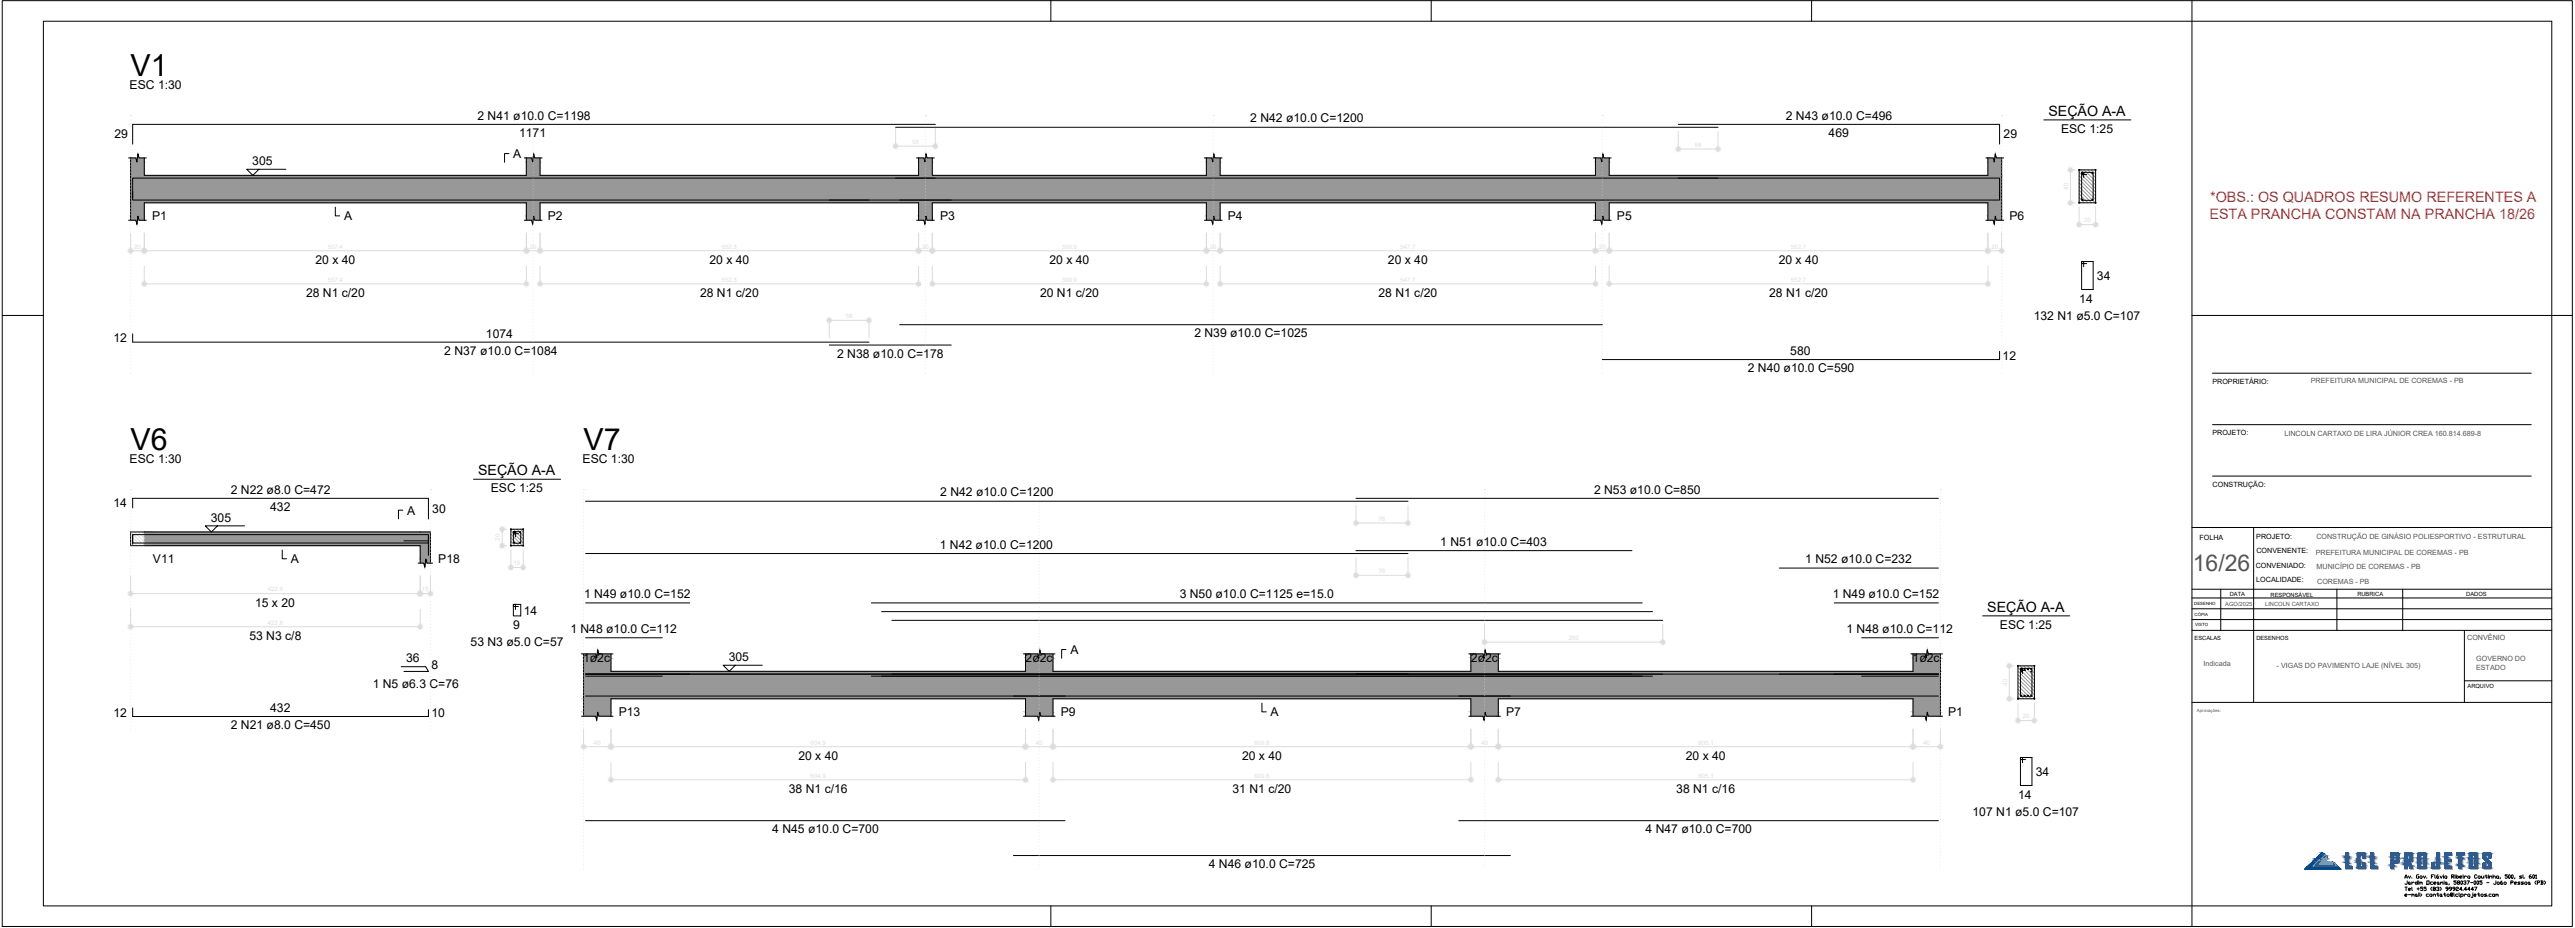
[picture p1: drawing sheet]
<svg xmlns="http://www.w3.org/2000/svg" width="1250mm" height="450mm" viewBox="0 0 1250 450" stroke-linecap="round" stroke-linejoin="round" font-family="sans-serif">
<defs><g id="words">
<g font-size="14.8">
<text x="63" y="37">V1</text>
<text x="63" y="218">V6</text>
<text x="283" y="218">V7</text>
</g>
<text font-size="11.2" fill="#545454" x="1064" y="277">16/26</text>
<g font-size="7" fill="#ed1f24">
<text x="1073" y="98">*OBS.: OS QUADROS RESUMO REFERENTES A</text>
<text x="1072" y="106">ESTA PRANCHA CONSTAM NA PRANCHA 18/26</text>
</g>
<g font-size="6.9">
<text x="994" y="56">SEÇÃO A-A</text>
<text x="232" y="231">SEÇÃO A-A</text>
<text x="965" y="297">SEÇÃO A-A</text>
</g>
<g font-size="5.9">
<text x="63" y="43">ESC 1:30</text>
<text x="232" y="58">2 N41 ø10.0 C=1198</text>
<text x="607" y="59">2 N42 ø10.0 C=1200</text>
<text x="867" y="58">2 N43 ø10.0 C=496</text>
<text x="1000" y="64">ESC 1:25</text>
<text x="56" y="67">29</text>
<text x="252" y="67">1171</text>
<text x="888" y="67">469</text>
<text x="973" y="67">29</text>
<text x="249" y="77">A</text>
<text x="122" y="80">305</text>
<text x="74" y="107">P1</text>
<text x="167" y="107">A</text>
<text x="266" y="107">P2</text>
<text x="456" y="107">P3</text>
<text x="596" y="107">P4</text>
<text x="785" y="107">P5</text>
<text x="975" y="107">P6</text>
<text x="153" y="128">20 x 40</text>
<text x="344" y="128">20 x 40</text>
<text x="509" y="128">20 x 40</text>
<text x="674" y="128">20 x 40</text>
<text x="863" y="128">20 x 40</text>
<text x="1018" y="136">34</text>
<text x="149" y="144">28 N1 c/20</text>
<text x="340" y="144">28 N1 c/20</text>
<text x="505" y="144">20 N1 c/20</text>
<text x="669" y="144">28 N1 c/20</text>
<text x="859" y="144">28 N1 c/20</text>
<text x="1009" y="147">14</text>
<text x="987" y="155">132 N1 ø5.0 C=107</text>
<text x="55" y="166">12</text>
<text x="236" y="164">1074</text>
<text x="580" y="164">2 N39 ø10.0 C=1025</text>
<text x="216" y="172">2 N37 ø10.0 C=1084</text>
<text x="406" y="173">2 N38 ø10.0 C=178</text>
<text x="869" y="172">580</text>
<text x="972" y="175">12</text>
<text x="848" y="181">2 N40 ø10.0 C=590</text>
<text x="63" y="225">ESC 1:30</text>
<text x="283" y="225">ESC 1:30</text>
<text x="112" y="239">2 N22 ø8.0 C=472</text>
<text x="238" y="239">ESC 1:25</text>
<text x="774" y="239">2 N53 ø10.0 C=850</text>
<text x="456" y="241">2 N42 ø10.0 C=1200</text>
<text x="55" y="246">14</text>
<text x="131" y="248">432</text>
<text x="198" y="250">A</text>
<text x="210" y="249">30</text>
<text x="102" y="253">305</text>
<text x="456" y="266">1 N42 ø10.0 C=1200</text>
<text x="699" y="265">1 N51 ø10.0 C=403</text>
<text x="74" y="273">V11</text>
<text x="141" y="273">A</text>
<text x="213" y="273">P18</text>
<text x="876" y="273">1 N52 ø10.0 C=232</text>
<text x="284" y="290">1 N49 ø10.0 C=152</text>
<text x="573" y="290">3 N50 ø10.0 C=1125 e=15.0</text>
<text x="890" y="290">1 N49 ø10.0 C=152</text>
<text x="124" y="294">15 x 20</text>
<text x="254" y="298">14</text>
<text x="249" y="305">9</text>
<text x="971" y="305">ESC 1:25</text>
<text x="121" y="310">53 N3 c/8</text>
<text x="277" y="307">1 N48 ø10.0 C=112</text>
<text x="896" y="307">1 N48 ø10.0 C=112</text>
<text x="228" y="313">53 N3 ø5.0 C=57</text>
<text x="520" y="317">A</text>
<text x="197" y="321">36</text>
<text x="283" y="321">1ø2c</text>
<text x="354" y="321">305</text>
<text x="498" y="321">2ø2c</text>
<text x="714" y="321">2ø2c</text>
<text x="928" y="321">1ø2c</text>
<text x="209" y="324">8</text>
<text x="181" y="334">1 N5 ø6.3 C=76</text>
<text x="55" y="348">12</text>
<text x="131" y="345">432</text>
<text x="209" y="348">10</text>
<text x="300" y="347">P13</text>
<text x="515" y="347">P9</text>
<text x="617" y="347">A</text>
<text x="731" y="347">P7</text>
<text x="946" y="347">P1</text>
<text x="112" y="354">2 N21 ø8.0 C=450</text>
<text x="388" y="368">20 x 40</text>
<text x="603" y="368">20 x 40</text>
<text x="818" y="368">20 x 40</text>
<text x="988" y="376">34</text>
<text x="383" y="385">38 N1 c/16</text>
<text x="598" y="385">31 N1 c/20</text>
<text x="814" y="385">38 N1 c/16</text>
<text x="980" y="387">14</text>
<text x="957" y="396">107 N1 ø5.0 C=107</text>
<text x="375" y="404">4 N45 ø10.0 C=700</text>
<text x="799" y="404">4 N47 ø10.0 C=700</text>
<text x="587" y="421">4 N46 ø10.0 C=725</text>
</g>
<g font-size="3.5" fill="#545454">
<text x="1122" y="186">PREFEITURA MUNICIPAL DE COREMAS - PB</text>
<text x="1109" y="212">LINCOLN CARTAXO DE LIRA JÚNIOR CREA 160.814.689-8</text>
<text x="1124" y="262">CONSTRUÇÃO DE GINÁSIO POLIESPORTIVO - ESTRUTURAL</text>
<text x="1124" y="269">PREFEITURA MUNICIPAL DE COREMAS - PB</text>
<text x="1124" y="276">MUNICÍPIO DE COREMAS - PB</text>
<text x="1125" y="283">COREMAS - PB</text>
<text x="1198" y="310">CONVÊNIO</text>
<text x="1070" y="323">Indicada</text>
<text x="1105" y="324">- VIGAS DO PAVIMENTO LAJE (NÍVEL 305)</text>
<text x="1202" y="321">GOVERNO DO</text>
<text x="1202" y="325">ESTADO</text>
</g>
<g font-size="3.5">
<text x="1074" y="186">PROPRIETÁRIO:</text>
<text x="1074" y="211">PROJETO:</text>
<text x="1074" y="236">CONSTRUÇÃO:</text>
<text x="1068" y="262">FOLHA</text>
<text x="1095" y="261">PROJETO:</text>
<text x="1095" y="268">CONVENENTE:</text>
<text x="1095" y="275">CONVENIADO:</text>
<text x="1095" y="283">LOCALIDADE:</text>
</g>
<g font-size="2.8" fill="#545454">
<text x="1080" y="294">AGO/2025</text>
<text x="1100" y="294">LINCOLN CARTAXO</text>
</g>
<g font-size="2.8">
<text x="1082" y="289">DATA</text>
<text x="1102" y="289">RESPONSÁVEL</text>
<text x="1144" y="289">RUBRICA</text>
<text x="1197" y="289">DADOS</text>
<text x="1065" y="310">ESCALAS</text>
<text x="1095" y="310">DESENHOS</text>
<text x="1198" y="334">ARQUIVO</text>
</g>
<g font-size="2.1">
<text x="1065" y="293">DESENHO</text>
<text x="1065" y="299">CÓPIA</text>
<text x="1065" y="304">VISTO</text>
</g>
<text font-size="2.1" fill="#545454" x="1066" y="345">Aprovações:</text>
</g></defs>
<g fill="none" stroke="#989898" stroke-width=".49">
<path d="M1009 98h1M1009 96l3 2M1009 94l4 4M1009 92l6 6M1009 91l8 7M1009 89l8 8M1009 87l8 8M1009 85l8 8M1009 84l8 7M1010 82l7 8M1012 82l5 6M1013 82l4 4"/>
<path d="M1015 82l2 2M1017 82v1M248 259l6 6M248 257l6 6M249 257l5 5M251 257l3 3M253 257l1 1M248 264v1M248 263l2 2M248 261l4 4M980 338l1 1M980 336l2 3"/>
<path d="M980 334l4 5M980 333l6 6M980 331l7 8M980 329l7 8M980 327l7 8M980 326l7 7M980 324l7 8M981 323l6 7M982 323l5 5M984 323l3 3M986 323l1 2"/>
</g>
<!-- layer: DT-Hachura forma vigas -->
<g fill="#989898" stroke="#989898" stroke-width=".49">
<path d="M67 75v2z"/>
<path d="M259 75l1 2h-1z"/>
<path d="M449 75l1 2h-1z"/>
<path d="M589 75l1 2h-1z"/>
<path d="M778 75v2z"/>
<path d="M969 75v2h-1z"/>
<path d="M66 107h1l-1 2z"/>
<path d="M258 107h1v2z"/>
<path d="M448 107h1v2z"/>
<path d="M588 107h1v2z"/>
<path d="M777 107h1v2z"/>
<path d="M968 107v2z"/>
<path d="M206 273v2z"/>
<path d="M290 315l1 2h-1z"/>
<path d="M505 315v2h-1z"/>
<path d="M721 315v2z"/>
<path d="M935 315l1 2h-1z"/>
<path d="M289 347h1v2z"/>
<path d="M504 347v2z"/>
<path d="M720 347h1l-1 2z"/>
<path d="M934 347h1v2z"/>
<path d="M968 77l4 2v-2zM968 77l4 2h-4z"/>
<path d="M965 77l3 2v-2zM965 77l3 2h-3z"/>
<path d="M778 77l3 2v-2zM778 77l3 2h-3z"/>
<path d="M774 77l4 2-1-2zM774 77l4 2h-4z"/>
<path d="M589 77l3 2v-2zM589 77l3 2h-3z"/>
<path d="M586 77l3 2-1-2zM586 77l3 2h-3z"/>
<path d="M449 77l4 2v-2zM449 77l4 2h-4z"/>
<path d="M446 77l3 2-1-2zM446 77l3 2h-3z"/>
<path d="M259 77l3 2v-2zM259 77l3 2h-3z"/>
<path d="M255 77l4 2-1-2zM255 77l4 2h-4z"/>
<path d="M67 77l3 2v-2zM67 77l3 2h-4z"/>
<path d="M63 77l3 2v-2zM63 77l3 2h-3z"/>
<path d="M965 79l7 6v-6zM965 79l7 6h-7z"/>
<path d="M774 79l7 6v-6zM774 79l7 6h-7z"/>
<path d="M586 79l6 6v-6zM586 79l6 6h-6z"/>
<path d="M446 79l7 6v-6zM446 79l7 6h-7z"/>
<path d="M255 79l7 6v-6zM255 79l7 6h-7z"/>
<path d="M63 79l7 6v-6zM63 79l7 6h-7z"/>
<path d="M63 85l909 13v-13zM63 85l909 13h-909z"/>
<path d="M965 98l7 7v-7zM965 98l7 7h-7z"/>
<path d="M774 98l7 7v-7zM774 98l7 7h-7z"/>
<path d="M586 98l6 7v-7zM586 98l6 7h-6z"/>
<path d="M446 98l7 7v-7zM446 98l7 7h-7z"/>
<path d="M255 98l7 7v-7zM255 98l7 7h-7z"/>
<path d="M63 98l7 7v-7zM63 98l7 7h-7z"/>
<path d="M969 105l3 2v-2zM969 105l3 2h-3z"/>
<path d="M965 105l3 2 1-2zM965 105l3 2h-3z"/>
<path d="M778 105l3 2v-2zM778 105l3 2h-3z"/>
<path d="M774 105l4 2v-2zM774 105l4 2h-4z"/>
<path d="M589 105l3 2v-2zM589 105l3 2h-2z"/>
<path d="M586 105l3 2v-2zM586 105l3 2h-3z"/>
<path d="M449 105l4 2v-2zM449 105l4 2h-3z"/>
<path d="M446 105l3 2v-2zM446 105l3 2h-3z"/>
<path d="M259 105l3 2v-2zM259 105l3 2h-2z"/>
<path d="M255 105l4 2v-2zM255 105l4 2h-4z"/>
<path d="M67 105l3 2v-2zM67 105l3 2h-3z"/>
<path d="M63 105l4 2v-2zM63 105l4 2h-4z"/>
<path d="M70 258l139 7v-7zM70 258l139 7h-139z"/>
<path d="M204 265l5 6v-6zM204 265l5 6h-5z"/>
<path d="M207 271l2 2v-2zM207 271l2 2h-2z"/>
<path d="M204 271l2 2 1-2zM204 271l2 2h-2z"/>
<path d="M935 317l7 2v-2zM935 317l7 2h-7z"/>
<path d="M929 317l6 2-1-2zM929 317l6 2h-6z"/>
<path d="M721 317l6 2v-2zM721 317l6 2h-7z"/>
<path d="M714 317l6 2v-2zM714 317l6 2h-6z"/>
<path d="M504 317l7 2v-2zM504 317l7 2h-7z"/>
<path d="M498 317l6 2v-2zM498 317l6 2h-6z"/>
<path d="M290 317l7 2v-2zM290 317l7 2h-7z"/>
<path d="M283 317l7 2-1-2zM283 317l7 2h-7z"/>
<path d="M929 319l13 7v-7zM929 319l13 7h-13z"/>
<path d="M714 319l13 7v-7zM714 319l13 7h-13z"/>
<path d="M498 319l13 7v-7zM498 319l13 7h-13z"/>
<path d="M283 319l14 7v-7zM283 319l14 7h-14z"/>
<path d="M283 326l659 13v-13zM283 326l659 13h-659z"/>
<path d="M929 339l13 6v-6zM929 339l13 6h-13z"/>
<path d="M714 339l13 6v-6zM714 339l13 6h-13z"/>
<path d="M498 339l13 6v-6zM498 339l13 6h-13z"/>
<path d="M283 339l14 6v-6zM283 339l14 6h-14z"/>
<path d="M935 345l7 2v-2zM935 345l7 2h-6z"/>
<path d="M929 345l6 2v-2zM929 345l6 2h-6z"/>
<path d="M721 345l6 2v-2zM721 345l6 2h-6z"/>
<path d="M714 345l7 2v-2zM714 345l7 2h-7z"/>
<path d="M505 345l6 2v-2zM505 345l6 2h-6z"/>
<path d="M498 345l6 2 1-2zM498 345l6 2h-6z"/>
<path d="M290 345l7 2v-2zM290 345l7 2h-6z"/>
<path d="M283 345l7 2v-2zM283 345l7 2h-7z"/>
</g>
<!-- layer: DT-Forma -->
<g fill="none" stroke="#000" stroke-width=".49">
<path d="M62 77h4v2l1-4v2h4M63 77v30M70 77v8h185v-8M254 77h4l1 2v-4l1 2h3M262 77v8h184v-8M445 77h3l1 2v-4l1 2h4M453 77v8h133v-8M585 77h3l1 2v-4l1 2h3M592 77v8h182v-8M773 77h4l1 2v-4v2h4M781 77v8h184v-8M964 77h4v2l1-4v2h4"/>
<path d="M972 77v30M1009 82h8v16h-8zM62 107h4v2l1-4v2h4M70 107v-9h185v9M254 107h4l1 2v-4l1 2h3M262 107v-9h184v9M445 107h3l1 2v-4l1 2h4M453 107v-9h133v9M585 107h3l1 2v-4l1 2h3M592 107v-9h182v9M773 107h4l1 2v-4v2h4M781 107v-9h184v9"/>
<path d="M964 107h4v2l1-4v2h4M248 257h6v8h-6zM203 273h3v2l1-4v2h3M204 273v-8h-141v-7h146v15M282 317h7l1 2v-4l1 2h7M283 317v30M297 317v9h201v-9M497 317h7v2l1-4v2h7M511 317v9h203v-9M713 317h7v2l1-4v2h7M727 317v9h202v-9M928 317h6l1 2v-4l1 2h7"/>
<path d="M942 317v30M980 323h7v16h-7zM282 347h7l1 2v-4l1 2h7M297 347v-8h201v8M497 347h7v2l1-4v2h7M511 347v-8h203v8M713 347h7v2l1-4v2h7M727 347v-8h202v8M928 347h6l1 2v-4l1 2h7"/>
</g>
<!-- layer: DT-Cotas -->
<g fill="none" stroke="#dcdcdc" stroke-width=".49">
<path d="M435 62v10M436 71h17M454 62v10M815 64v9M816 72h17M834 64v9M1004 98h3M1004 82h3M1005 83v14M63 113v10M70 113v10M255 113v10"/>
<path d="M262 113v10M446 113v10M453 113v10M586 113v10M592 113v10M774 113v10M781 113v10M965 113v10M972 113v10M1009 100v10M1010 109h6M1017 100v10"/>
<path d="M64 122h5M70 129v10M71 122h183M71 138h183M255 129v10M256 122h5M262 129v10M263 122h182M263 138h182M446 129v10M447 122h5M453 129v10"/>
<path d="M454 122h131M454 138h131M586 129v10M587 122h4M592 129v10M593 122h180M593 138h180M774 129v10M775 122h5M781 129v10M782 122h182M782 138h182"/>
<path d="M965 129v10M966 122h5M403 154v10M404 155h17M422 154v10M243 257h3M244 258v6M658 245v10M659 254h23M683 245v10M63 279v10M204 279v10"/>
<path d="M209 279v10M243 265h3M248 267v9M249 275h4M254 267v9M658 270v10M659 279h23M683 270v10M63 295v10M64 288h139M204 295v10M205 288h3"/>
<path d="M64 304h139M721 303v9M722 311h84M807 303v9M974 339h4M974 323h4M975 324v14M283 354v9M297 354v9M498 354v9M511 354v9M714 354v9"/>
<path d="M727 354v9M929 354v9M942 354v9M980 341v10M981 350h5M987 341v10M284 362h12M297 370v9M298 362h199M298 378h199M498 370v9M499 362h11"/>
<path d="M511 370v9M512 362h201M512 378h201M714 370v9M715 362h11M727 370v9M728 362h200M728 378h200M929 370v9M930 362h11"/>
</g>
<!-- layer: 0 -->
<g fill="#dcdcdc" stroke="#dcdcdc" stroke-width=".49">
<path d="M453 122v-1z"/>
<path d="M586 122v-1z"/>
<path d="M965 122v-1z"/>
<path d="M972 122v-1z"/>
<path d="M453 138v-1z"/>
<path d="M586 138v-1z"/>
<path d="M965 138v-1z"/>
<path d="M421 155h1z"/>
<path d="M434 71h1z"/>
<path d="M815 72v1z"/>
<path d="M833 72h1z"/>
<path d="M834 72v1z"/>
<path d="M1004 98h1z"/>
<path d="M1004 82h1z"/>
<path d="M1009 108v1z"/>
<path d="M1017 108v1z"/>
<path d="M63 287v1z"/>
<path d="M204 287v1z"/>
<path d="M203 288h1z"/>
<path d="M209 287v1z"/>
<path d="M208 288h1z"/>
<path d="M63 304v1z"/>
<path d="M203 304h1z"/>
<path d="M204 304v1z"/>
<path d="M244 265v-1z"/>
<path d="M243 257h1z"/>
<path d="M244 257v-1z"/>
<path d="M248 275v1z"/>
<path d="M253 275h1z"/>
<path d="M254 275v1z"/>
<path d="M297 362v1z"/>
<path d="M497 362h1z"/>
<path d="M498 362v1z"/>
<path d="M713 362h1z"/>
<path d="M728 362h-1z"/>
<path d="M297 378v1z"/>
<path d="M497 378h1z"/>
<path d="M498 378v1z"/>
<path d="M511 379v-1z"/>
<path d="M713 378h1z"/>
<path d="M727 379v-1z"/>
<path d="M728 378h-1z"/>
<path d="M975 339h1z"/>
<path d="M975 338v1z"/>
<path d="M975 323h1z"/>
<path d="M63 122h1zM63 122h1zM63 122h1z"/>
<path d="M63 122h1zM63 122h1zM63 122h1z"/>
<path d="M63 122h1zM63 122h1zM63 122l1-1z"/>
<path d="M64 121l-1 1zM64 121l-1 1zM63 121v1z"/>
<path d="M63 121v1zM63 121v1zM63 121v1z"/>
<path d="M63 121v1zM63 121v1z"/>
<path d="M70 122h1zM70 122h1zM70 122v-1z"/>
<path d="M70 121v1zM70 121v1zM70 121v1z"/>
<path d="M70 121v1zM70 121v1zM70 121v1z"/>
<path d="M70 121v1zM70 121v1z"/>
<path d="M70 122h1zM70 122h1z"/>
<path d="M70 122h1zM70 122h1z"/>
<path d="M70 122h1zM70 122h1zM70 122v-1z"/>
<path d="M70 121v1zM70 121v1zM70 121v1z"/>
<path d="M70 121v1zM70 121v1zM70 121v1z"/>
<path d="M70 121v1zM70 121v1z"/>
<path d="M255 122h1zM255 122h1zM256 121l-1 1z"/>
<path d="M256 121l-1 1zM256 121l-1 1zM255 121v1z"/>
<path d="M255 121v1zM255 121v1zM255 121v1z"/>
<path d="M255 121v1zM255 121v1z"/>
<path d="M255 122h1zM255 122h1zM255 122h1z"/>
<path d="M255 122h1zM255 122h1zM255 122h1z"/>
<path d="M255 122h1zM255 122h1zM255 122h1z"/>
<path d="M255 122h1zM255 122h1zM255 122h1z"/>
<path d="M255 122h1zM255 122h1zM256 121l-1 1z"/>
<path d="M256 121l-1 1zM256 121l-1 1zM255 121v1z"/>
<path d="M255 121v1zM255 121v1zM255 121v1z"/>
<path d="M255 121v1zM255 121v1z"/>
<path d="M262 122h1zM262 122h1zM262 122v-1z"/>
<path d="M262 121v1zM262 121v1zM262 121v1z"/>
<path d="M262 121v1zM262 121v1zM262 121v1z"/>
<path d="M262 121v1zM262 121v1z"/>
<path d="M262 122h1zM262 122h1zM262 122h1z"/>
<path d="M262 122h1zM262 122h1zM262 122h1z"/>
<path d="M262 122h1zM262 122h1zM262 122v-1z"/>
<path d="M262 121v1zM262 121v1zM262 121v1z"/>
<path d="M262 121v1zM262 121v1zM262 121v1z"/>
<path d="M262 121v1zM262 121v1z"/>
<path d="M446 122v-1zM446 122v-1z"/>
<path d="M446 121v1zM446 121v1zM446 121v1z"/>
<path d="M446 121v1zM446 121v1zM446 121v1z"/>
<path d="M446 121v1zM445 121l1 1zM445 122h1z"/>
<path d="M445 122h1zM445 122h1zM445 122h1z"/>
<path d="M445 122h1zM445 122h1zM445 122h1z"/>
<path d="M446 122v-1zM446 122v-1z"/>
<path d="M446 121v1zM446 121v1zM446 121v1z"/>
<path d="M446 121v1zM446 121v1zM446 121v1z"/>
<path d="M446 121v1zM445 121l1 1zM445 122h1z"/>
<path d="M453 121v1zM453 121v1zM453 121v1z"/>
<path d="M452 121l1 1zM452 121l1 1zM452 121l1 1z"/>
<path d="M452 121l1 1zM452 121l1 1zM452 122h1z"/>
<path d="M452 122h1zM452 122h1zM452 122h1z"/>
<path d="M452 122h1zM453 122h-1zM453 122h-1z"/>
<path d="M452 122h1zM452 122h1zM452 122h1z"/>
<path d="M452 122h1zM453 122h-1zM453 122h-1z"/>
<path d="M453 121v1zM453 121v1zM453 121v1z"/>
<path d="M452 121l1 1zM452 121l1 1zM452 121l1 1z"/>
<path d="M452 121l1 1zM452 121l1 1zM452 122h1z"/>
<path d="M586 121v1zM586 121v1zM586 121v1z"/>
<path d="M585 121l1 1zM585 121l1 1zM585 121l1 1z"/>
<path d="M585 121l1 1zM585 121l1 1zM585 122h1z"/>
<path d="M585 122h1zM585 122h1zM585 122h1z"/>
<path d="M586 122h-1zM586 122h-1zM586 122h-1z"/>
<path d="M585 122h1zM585 122h1zM585 122h1z"/>
<path d="M586 122h-1zM586 122h-1zM586 122h-1z"/>
<path d="M586 121v1zM586 121v1zM586 121v1z"/>
<path d="M585 121l1 1zM585 121l1 1zM585 121l1 1z"/>
<path d="M585 121l1 1zM585 121l1 1zM585 122h1z"/>
<path d="M592 122h1zM592 122l1-1zM592 122l1-1z"/>
<path d="M592 121v1zM592 121v1zM592 121v1z"/>
<path d="M592 121v1zM592 121v1zM592 121v1z"/>
<path d="M592 121v1zM592 121v1z"/>
<path d="M592 122h1zM592 122h1zM592 122h1z"/>
<path d="M592 122h1zM592 122h1zM592 122h1z"/>
<path d="M592 122h1zM592 122l1-1zM592 122l1-1z"/>
<path d="M592 121v1zM592 121v1zM592 121v1z"/>
<path d="M592 121v1zM592 121v1zM592 121v1z"/>
<path d="M592 121v1zM592 121v1z"/>
<path d="M774 122h1zM774 122l1-1zM774 122l1-1z"/>
<path d="M775 121l-1 1zM775 121l-1 1zM774 121v1z"/>
<path d="M774 121v1zM774 121v1zM774 121v1z"/>
<path d="M774 121v1zM774 121v1z"/>
<path d="M774 122h1zM774 122h1zM774 122h1z"/>
<path d="M774 122h1zM774 122h1zM774 122h1z"/>
<path d="M774 122h1zM774 122h1zM774 122h1z"/>
<path d="M774 122h1zM774 122h1zM774 122h1z"/>
<path d="M774 122h1zM774 122l1-1zM774 122l1-1z"/>
<path d="M775 121l-1 1zM775 121l-1 1zM774 121v1z"/>
<path d="M774 121v1zM774 121v1zM774 121v1z"/>
<path d="M774 121v1zM774 121v1z"/>
<path d="M781 122h1zM781 122h1zM781 122v-1z"/>
<path d="M781 121v1zM781 121v1zM781 121v1z"/>
<path d="M781 121v1zM781 121v1zM781 121v1z"/>
<path d="M781 121v1zM781 121v1z"/>
<path d="M781 122h1zM781 122h1z"/>
<path d="M781 122h1zM781 122h1z"/>
<path d="M781 122h1zM781 122h1zM781 122v-1z"/>
<path d="M781 121v1zM781 121v1zM781 121v1z"/>
<path d="M781 121v1zM781 121v1zM781 121v1z"/>
<path d="M781 121v1zM781 121v1z"/>
<path d="M965 121v1zM965 121v1zM965 121v1z"/>
<path d="M965 121v1zM965 121v1zM965 121v1z"/>
<path d="M965 121v1zM965 121v1zM964 122h1z"/>
<path d="M964 122h1zM964 122h1z"/>
<path d="M964 122h1zM964 122h1z"/>
<path d="M965 121v1zM965 121v1zM965 121v1z"/>
<path d="M965 121v1zM965 121v1zM965 121v1z"/>
<path d="M965 121v1zM965 121v1zM964 122h1z"/>
<path d="M972 121v1zM972 121v1zM972 121v1z"/>
<path d="M971 121l1 1zM971 121l1 1zM971 121l1 1z"/>
<path d="M971 121l1 1zM971 121l1 1zM971 122h1z"/>
<path d="M971 122h1zM971 122h1zM971 122h1z"/>
<path d="M972 122h-1zM972 122h-1zM972 122h-1z"/>
<path d="M70 138h1zM70 138h1z"/>
<path d="M70 138h1zM70 138h1zM70 138v-1z"/>
<path d="M70 137v1zM70 137v1zM70 137v1z"/>
<path d="M70 137v1zM70 137v1zM70 137v1z"/>
<path d="M70 137v1zM70 137v1z"/>
<path d="M255 138h1zM255 138h1zM256 137l-1 1z"/>
<path d="M256 137l-1 1zM256 137l-1 1zM255 137v1z"/>
<path d="M255 137v1zM255 137v1zM255 137v1z"/>
<path d="M255 137v1zM255 137v1z"/>
<path d="M255 138h1zM255 138h1zM255 138h1z"/>
<path d="M255 138h1zM255 138h1zM255 138h1z"/>
<path d="M262 138h1zM262 138h1zM262 138h1z"/>
<path d="M262 138h1zM262 138h1zM262 138v-1z"/>
<path d="M262 137v1zM262 137v1zM262 137v1z"/>
<path d="M262 137v1zM262 137v1zM262 137v1z"/>
<path d="M262 137v1zM262 137v1z"/>
<path d="M446 138v-1zM446 138v-1z"/>
<path d="M446 137v1zM446 137v1zM446 137v1z"/>
<path d="M446 137v1zM446 137v1zM446 137v1z"/>
<path d="M446 137v1zM445 137l1 1zM445 138h1z"/>
<path d="M445 138h1zM445 138h1zM445 138h1z"/>
<path d="M452 138h1zM452 138h1zM452 138h1z"/>
<path d="M452 138h1zM453 138h-1zM453 138h-1z"/>
<path d="M453 137v1zM453 137v1zM453 137v1z"/>
<path d="M452 137l1 1zM452 137l1 1zM452 137l1 1z"/>
<path d="M452 137l1 1zM452 137l1 1zM452 138h1z"/>
<path d="M586 137v1zM586 137v1zM586 137v1z"/>
<path d="M585 137l1 1zM585 137l1 1zM585 137l1 1z"/>
<path d="M585 137l1 1zM585 137l1 1zM585 138h1z"/>
<path d="M585 138h1zM585 138h1zM585 138h1z"/>
<path d="M585 138h1zM586 138h-1zM586 138h-1z"/>
<path d="M592 138h1zM592 138h1zM592 138h1z"/>
<path d="M592 138h1zM592 138l1-1zM592 138l1-1z"/>
<path d="M592 137v1zM592 137v1zM592 137v1z"/>
<path d="M592 137v1zM592 137v1zM592 137v1z"/>
<path d="M592 137v1zM592 137v1z"/>
<path d="M774 138h1zM774 138l1-1zM774 138l1-1z"/>
<path d="M775 137l-1 1zM775 137l-1 1zM774 137v1z"/>
<path d="M774 137v1zM774 137v1zM774 137v1z"/>
<path d="M774 137v1zM774 137v1z"/>
<path d="M774 138h1zM774 138h1zM774 138h1z"/>
<path d="M774 138h1zM774 138h1zM774 138h1z"/>
<path d="M781 138h1zM781 138h1z"/>
<path d="M781 138h1zM781 138h1zM781 138v-1z"/>
<path d="M781 137v1zM781 137v1zM781 137v1z"/>
<path d="M781 137v1zM781 137v1zM781 137v1z"/>
<path d="M781 137v1zM781 137v1z"/>
<path d="M965 137v1zM965 137v1zM965 137v1z"/>
<path d="M965 137v1zM965 137v1zM965 137v1z"/>
<path d="M965 137v1zM965 137v1zM964 138h1z"/>
<path d="M964 138h1zM964 138h1z"/>
<path d="M402 155h1zM402 156l1-1zM402 156l1-1z"/>
<path d="M402 156l1-1zM403 155l-1 1zM403 155l-1 1z"/>
<path d="M403 155v1zM403 155v1zM403 155v1z"/>
<path d="M403 155v1zM403 155v1zM403 155v1z"/>
<path d="M402 155h1zM402 155h1zM402 155h1z"/>
<path d="M402 155h1zM402 155h1zM402 155h1z"/>
<path d="M421 155h1zM421 155h1zM421 155h1z"/>
<path d="M421 155h1zM421 156l1-1zM421 156l1-1z"/>
<path d="M422 155v1zM422 155v1zM422 155v1z"/>
<path d="M422 155v1zM422 155v1zM422 155v1z"/>
<path d="M422 155v1zM422 155v1zM422 155v1z"/>
<path d="M434 71h1zM434 71h1zM434 71h1z"/>
<path d="M435 70v1zM435 70v1zM435 70v1z"/>
<path d="M435 70v1zM434 70l1 1zM434 71h1z"/>
<path d="M434 71h1zM434 71h1zM434 71h1z"/>
<path d="M454 71h1zM454 71h1z"/>
<path d="M454 70v1zM454 70v1zM454 70v1z"/>
<path d="M454 70v1zM454 70v1z"/>
<path d="M454 71h1zM454 71h1z"/>
<path d="M814 72h1zM814 72h1zM814 73l1-1z"/>
<path d="M814 73l1-1zM815 72l-1 1zM815 72v1z"/>
<path d="M815 72v1zM815 72v1zM815 72v1z"/>
<path d="M814 72h1zM814 72h1z"/>
<path d="M814 72h1zM814 72h1zM814 72h1z"/>
<path d="M833 72h1zM833 72h1zM834 73v-1z"/>
<path d="M834 73v-1zM834 72v1zM834 72v1z"/>
<path d="M834 72v1zM834 72v1zM834 72v1z"/>
<path d="M1005 98v1zM1005 98v1zM1005 98v1z"/>
<path d="M1005 98v1zM1005 98v1z"/>
<path d="M1004 98h1zM1004 99l1-1zM1005 99v-1z"/>
<path d="M1005 99v-1zM1005 98v1zM1005 98v1z"/>
<path d="M1004 82h1zM1004 83l1-1zM1005 83v-1z"/>
<path d="M1005 82v1zM1005 82v1zM1005 82v1z"/>
<path d="M1005 82v1zM1005 82v1zM1005 82v1z"/>
<path d="M1005 82v1zM1005 82v1z"/>
<path d="M1009 109h1zM1009 109h1zM1009 109h1z"/>
<path d="M1009 109h1zM1009 109h1zM1009 109h1z"/>
<path d="M1009 108v1zM1009 108v1z"/>
<path d="M1017 109h1zM1017 109h1zM1018 109h-1z"/>
<path d="M1017 108v1zM1017 108v1z"/>
<path d="M1017 109h1zM1017 109h1zM1017 109h1z"/>
<path d="M63 288h1zM63 288h1z"/>
<path d="M63 288h1zM63 288h1zM63 288h1z"/>
<path d="M63 288h1zM63 288h1zM63 288h1z"/>
<path d="M64 288h-1zM64 287l-1 1zM63 287v1z"/>
<path d="M204 287v1zM204 287v1z"/>
<path d="M203 288h1zM203 288h1z"/>
<path d="M203 288h1zM203 288h1z"/>
<path d="M204 287v1zM204 287v1z"/>
<path d="M209 287v1zM209 287v1z"/>
<path d="M208 288h1zM208 288h1z"/>
<path d="M63 304v1zM63 304h1zM63 304h1z"/>
<path d="M63 304h1zM63 304h1zM63 304h1z"/>
<path d="M63 304h1zM63 304h1zM63 304h1z"/>
<path d="M64 304h-1zM64 304h-1z"/>
<path d="M203 304h1zM203 304h1z"/>
<path d="M244 264v1zM244 264v1zM244 264v1z"/>
<path d="M244 264v1zM244 264v1zM243 264l1 1z"/>
<path d="M243 264l1 1zM243 264l1 1zM243 265h1z"/>
<path d="M243 265h1zM243 265h1zM243 265h1z"/>
<path d="M244 256v1zM244 256v1zM243 256l1 1z"/>
<path d="M243 256l1 1zM243 256l1 1zM243 257h1z"/>
<path d="M243 257h1zM243 257h1zM243 257h1z"/>
<path d="M244 256v1zM244 256v1zM244 256v1z"/>
<path d="M247 275h1zM248 276v-1z"/>
<path d="M248 276v-1zM248 275v1zM248 275v1z"/>
<path d="M248 275v1zM248 275v1zM248 275v1z"/>
<path d="M253 275h1zM253 275h1zM254 276v-1z"/>
<path d="M254 276v-1zM254 275v1zM254 275v1z"/>
<path d="M254 275v1zM254 275v1zM254 275v1z"/>
<path d="M283 362v1zM283 362v1zM283 362v1z"/>
<path d="M283 362v1zM283 362v1zM283 362v1z"/>
<path d="M283 362h1zM283 362h1zM283 362h1z"/>
<path d="M283 362h1zM283 362h1zM283 362h1z"/>
<path d="M296 362h1zM296 362h1zM296 362h1z"/>
<path d="M296 362h1zM296 362h1zM296 362h1z"/>
<path d="M296 362h1zM296 362h1zM296 362h1z"/>
<path d="M297 362l-1 1zM297 362l-1 1zM297 362v1z"/>
<path d="M297 362v1zM297 362v1zM297 362v1z"/>
<path d="M296 362h1zM296 362h1zM296 362h1z"/>
<path d="M297 362l-1 1zM297 362l-1 1zM297 362v1z"/>
<path d="M297 362v1zM297 362v1zM297 362v1z"/>
<path d="M296 362h1zM296 362h1zM296 362h1z"/>
<path d="M296 362h1zM296 362h1zM296 362h1z"/>
<path d="M497 362h1zM497 362h1zM497 362h1z"/>
<path d="M497 362h1zM497 362h1zM497 362h1z"/>
<path d="M498 362l-1 1zM498 362v1zM498 362v1z"/>
<path d="M498 362v1zM498 362v1zM498 362v1z"/>
<path d="M497 362h1zM497 362h1zM497 362h1z"/>
<path d="M498 362l-1 1zM498 362v1zM498 362v1z"/>
<path d="M498 362v1zM498 362v1zM498 362v1z"/>
<path d="M497 362h1zM497 362h1zM497 362h1z"/>
<path d="M511 362h1zM511 362h1zM511 362h1z"/>
<path d="M511 363v-1zM511 362v1zM511 362v1z"/>
<path d="M511 362v1zM511 362v1zM511 362v1z"/>
<path d="M511 362h1zM511 362h1zM511 362h1z"/>
<path d="M511 363v-1zM511 362v1zM511 362v1z"/>
<path d="M511 362v1zM511 362v1zM511 362v1z"/>
<path d="M511 362h1zM511 362h1zM511 362h1z"/>
<path d="M511 362h1zM511 362h1zM511 362h1z"/>
<path d="M713 362h1zM713 362h1z"/>
<path d="M714 363v-1zM714 362v1zM714 362v1z"/>
<path d="M714 362v1zM714 362v1zM714 362v1z"/>
<path d="M713 362h1zM713 362h1z"/>
<path d="M714 363v-1zM714 362v1zM714 362v1z"/>
<path d="M714 362v1zM714 362v1zM714 362v1z"/>
<path d="M727 362h1zM727 362h1zM727 362h1z"/>
<path d="M727 362v1zM727 362v1zM727 362v1z"/>
<path d="M727 362v1zM727 362v1zM727 362l1 1z"/>
<path d="M727 362l1 1zM727 362h1zM727 362h1z"/>
<path d="M727 362v1zM727 362v1zM727 362v1z"/>
<path d="M727 362v1zM727 362v1zM727 362l1 1z"/>
<path d="M727 362l1 1zM727 362h1zM727 362h1z"/>
<path d="M727 362h1zM727 362h1zM727 362h1z"/>
<path d="M928 362h1zM928 362h1zM928 362h1z"/>
<path d="M928 362h1zM928 362h1zM928 362h1z"/>
<path d="M928 362h1zM928 362h1zM928 362h1z"/>
<path d="M928 363l1-1zM929 362l-1 1zM929 362v1z"/>
<path d="M929 362v1zM929 362v1zM929 362v1z"/>
<path d="M928 362h1zM928 362h1zM928 362h1z"/>
<path d="M928 363l1-1zM929 362l-1 1zM929 362v1z"/>
<path d="M929 362v1zM929 362v1zM929 362v1z"/>
<path d="M928 362h1zM928 362h1zM928 362h1z"/>
<path d="M928 362h1zM928 362h1zM928 362h1z"/>
<path d="M941 362h1zM941 362h1z"/>
<path d="M941 362h1zM941 362h1zM941 362h1z"/>
<path d="M942 362v1zM942 362v1zM942 362v1z"/>
<path d="M942 362v1zM942 362v1zM942 362v1z"/>
<path d="M296 378h1zM296 378h1zM296 379l1-1z"/>
<path d="M297 378l-1 1zM297 378l-1 1zM297 378l-1 1z"/>
<path d="M297 378v1zM297 378v1zM297 378v1z"/>
<path d="M296 378h1zM296 378h1zM296 378h1z"/>
<path d="M296 378h1zM296 378h1zM296 378h1z"/>
<path d="M497 378h1zM497 378h1zM497 378h1z"/>
<path d="M497 378h1zM497 378h1zM497 379l1-1z"/>
<path d="M498 378l-1 1zM498 378v1zM498 378v1z"/>
<path d="M498 378v1zM498 378v1zM498 378v1z"/>
<path d="M511 379v-1zM511 378v1zM511 378v1z"/>
<path d="M511 378v1zM511 378v1zM511 378v1z"/>
<path d="M511 378l1 1zM511 378l1 1zM511 378h1z"/>
<path d="M511 378h1zM511 378h1z"/>
<path d="M713 378h1zM713 378h1zM714 379v-1z"/>
<path d="M714 379v-1zM714 378v1zM714 378v1z"/>
<path d="M714 378v1zM714 378v1zM714 378v1z"/>
<path d="M714 378v1zM714 378v1z"/>
<path d="M727 378v1zM727 378v1zM727 378v1z"/>
<path d="M727 378v1zM727 378v1zM727 378l1 1z"/>
<path d="M727 378l1 1zM727 378h1zM727 378h1z"/>
<path d="M727 378h1zM727 378h1zM727 378h1z"/>
<path d="M928 378h1zM928 378h1zM928 378h1z"/>
<path d="M928 378h1zM928 378h1zM928 378h1z"/>
<path d="M928 378h1zM928 378h1zM928 379l1-1z"/>
<path d="M928 379l1-1zM929 378l-1 1zM929 378l-1 1z"/>
<path d="M929 378v1zM929 378v1zM929 378v1z"/>
<path d="M929 378v1zM929 378v1z"/>
<path d="M720 311h1zM720 312l1-1zM720 312l1-1z"/>
<path d="M720 312l1-1zM721 311l-1 1zM721 311l-1 1z"/>
<path d="M721 311v1zM721 311v1zM721 311v1z"/>
<path d="M721 311v1zM721 311v1z"/>
<path d="M720 311h1zM720 311h1zM720 311h1z"/>
<path d="M720 311h1zM720 311h1zM720 311h1z"/>
<path d="M807 311h1zM807 311h1zM807 311h1z"/>
<path d="M807 312v-1zM807 312v-1z"/>
<path d="M807 312v-1zM807 311v1zM807 311v1z"/>
<path d="M807 311v1zM807 311v1zM807 311v1z"/>
<path d="M807 311l1 1zM807 311l1 1zM807 311l1 1z"/>
<path d="M658 279v1zM658 279v1z"/>
<path d="M658 279v1zM658 279v1zM658 279h1z"/>
<path d="M658 279h1zM658 279h1zM658 279h1z"/>
<path d="M658 279h1zM658 279h1zM658 279h1z"/>
<path d="M683 279h1zM683 279h1zM683 279h1z"/>
<path d="M684 279h-1zM684 279h-1z"/>
<path d="M683 279v1zM683 279v1z"/>
<path d="M683 279v1zM683 279l1 1zM683 279h1z"/>
<path d="M683 279h1zM683 279h1zM683 279h1z"/>
<path d="M658 254h1zM658 254h1zM658 254h1z"/>
<path d="M658 254h1zM658 254h1zM659 253l-1 1z"/>
<path d="M658 253v1zM658 253v1zM658 253v1z"/>
<path d="M658 253v1zM658 253v1zM658 253v1z"/>
<path d="M658 253v1zM658 253v1z"/>
<path d="M683 254h1zM683 254h1zM683 254l1-1z"/>
<path d="M684 253l-1 1zM684 253l-1 1zM683 253v1z"/>
<path d="M683 253v1zM683 253v1zM683 253v1z"/>
<path d="M683 253v1zM683 253v1z"/>
<path d="M683 254h1zM683 254h1z"/>
<path d="M683 254h1zM683 254h1zM683 254h1z"/>
<path d="M975 339h1zM975 339h1zM975 339h1z"/>
<path d="M975 339h1zM975 339h1zM975 339h1z"/>
<path d="M976 339h-1zM975 338v1zM975 338v1z"/>
<path d="M975 323h1zM975 323h1zM975 323h1z"/>
<path d="M975 323h1zM975 323h1zM975 323h1z"/>
<path d="M976 323h-1zM975 322v1z"/>
<path d="M979 350h1zM979 350h1zM979 350h1z"/>
<path d="M979 350h1zM980 350h-1zM980 350h-1z"/>
<path d="M980 350v-1zM980 350v-1z"/>
<path d="M980 349v1zM980 349v1zM980 349v1z"/>
<path d="M979 349l1 1zM979 349l1 1zM979 349l1 1z"/>
<path d="M979 349l1 1zM979 349l1 1zM979 349l1 1z"/>
<path d="M987 350h1zM987 350l1-1zM987 350l1-1z"/>
<path d="M988 349l-1 1zM988 349l-1 1zM987 349v1z"/>
<path d="M987 349v1zM987 349v1zM987 349v1z"/>
<path d="M987 349v1zM987 349v1zM987 349v1z"/>
<path d="M987 350h1zM987 350h1zM987 350h1z"/>
<path d="M987 350h1zM987 350h1zM987 350h1z"/>
</g>
<g fill="none" stroke="#dcdcdc" stroke-width=".49">
<path d="M435 71h1M453 71h1M815 72h1M833 72h.1M1005 83h.1M1005 97v1M1010 109h.1M1016 109h1M64 122h.1M69 122h1M71 122h.1M71 138h.1"/>
<path d="M254 122h1M254 138h1M256 122h.1M261 122h1M263 122h.1M263 138h.1M445 122h.1M445 138h.1M446 122h1M452 122h.1M453 122h1M453 138h1"/>
<path d="M585 122h.1M585 138h.1M586 122h1M591 122h1M593 122h.1M593 138h.1M773 122h1M773 138h1M775 122h.1M780 122h1M782 122h.1M782 138h.1"/>
<path d="M964 122h.1M964 138h.1M965 122h1M971 122h.1M403 155h1M421 155h.1M244 257v1M659 254h.1M682 254h1M244 264h.1M248 275h1M253 275h.1"/>
<path d="M659 279h.1M682 279h1M64 288h.1M203 288h.1M204 288h1M208 288h.1M64 304h.1M203 304h.1M721 311h1M806 311h1M975 323v1M975 338h.1"/>
<path d="M980 350h1M986 350h1M284 362h.1M296 362h.1M297 362h1M297 378h1M497 362h.1M497 378h.1M498 362h1M510 362h1M512 362h.1M512 378h.1"/>
<path d="M713 362h.1M713 378h.1M714 362h1M726 362h1M728 362h.1M728 378h.1M928 362h.1M928 378h.1M929 362h1M941 362h.1"/>
</g>
<!-- layer: DT-Barras rebatidas -->
<g fill="none" stroke="#000" stroke-width=".49">
<path d="M435 62h399M454 60h-390v10M815 60h156v10M1013 128h-3v-1h6v13h-6v-13h1v2M437 158h341M64 162v4h358M403 167h59M971 170v4h-193M64 246v-4h144v10M284 243h399M658 242h283M284 269h399"/>
<path d="M658 267h134M864 276h77M252 294h-3v-1h4v6h-4v-6h1v3M284 292h51M423 292h374M428 297h374M890 292h51M284 309h38M433 301h374M904 309h37M195 323h12l1 3h-12M64 343v5h144v-4"/>
<path d="M983 368h-2v-1h5v14h-5v-14h1v3M284 398h233M708 398h233M492 415h241"/>
</g>
<!-- layer: DT-Barras na forma -->
<g fill="none" stroke="#000" stroke-width=".49">
<path d="M64 93v4h358M435 86h399M454 86h-390v10M815 86h156v10M971 93v4h-568M1013 85h-3v-1h6v13h-6v-13h1v2M64 259v4h144v-3M252 259h-3v-1h4v5h-4v-5h1v2M64 264v-5h144v10M196 262h12M284 338h657M284 328h38"/>
<path d="M284 327h657M423 328h379M904 328h37M983 325h-2v-1h5v14h-5v-14h1v3"/>
</g>
<!-- layer: DT-Pontilhado -->
<g fill="#dcdcdc" stroke="#dcdcdc" stroke-width=".49">
<circle cx="63" cy="181" r="0"/>
<circle cx="63" cy="179" r="0"/>
<circle cx="63" cy="177" r="0"/>
<circle cx="63" cy="175" r="0"/>
<circle cx="63" cy="174" r="0"/>
<circle cx="63" cy="172" r="0"/>
<circle cx="63" cy="171" r="0"/>
<circle cx="63" cy="169" r="0"/>
<circle cx="63" cy="168" r="0"/>
<circle cx="63" cy="166" r="0"/>
<circle cx="63" cy="164" r="0"/>
<circle cx="63" cy="163" r="0"/>
<circle cx="63" cy="161" r="0"/>
<circle cx="63" cy="160" r="0"/>
<circle cx="63" cy="158" r="0"/>
<circle cx="63" cy="156" r="0"/>
<circle cx="63" cy="155" r="0"/>
<circle cx="63" cy="153" r="0"/>
<circle cx="63" cy="152" r="0"/>
<circle cx="63" cy="150" r="0"/>
<circle cx="63" cy="149" r="0"/>
<circle cx="63" cy="147" r="0"/>
<circle cx="63" cy="145" r="0"/>
<circle cx="63" cy="144" r="0"/>
<circle cx="63" cy="142" r="0"/>
<circle cx="63" cy="141" r="0"/>
<circle cx="63" cy="139" r="0"/>
<circle cx="63" cy="137" r="0"/>
<circle cx="63" cy="136" r="0"/>
<circle cx="63" cy="134" r="0"/>
<circle cx="63" cy="133" r="0"/>
<circle cx="63" cy="131" r="0"/>
<circle cx="63" cy="130" r="0"/>
<circle cx="63" cy="128" r="0"/>
<circle cx="63" cy="126" r="0"/>
<circle cx="63" cy="125" r="0"/>
<circle cx="63" cy="123" r="0"/>
<circle cx="63" cy="122" r="0"/>
<circle cx="63" cy="120" r="0"/>
<circle cx="63" cy="118" r="0"/>
<circle cx="63" cy="117" r="0"/>
<circle cx="63" cy="115" r="0"/>
<circle cx="63" cy="114" r="0"/>
<circle cx="63" cy="112" r="0"/>
<circle cx="63" cy="111" r="0"/>
<circle cx="63" cy="109" r="0"/>
<circle cx="63" cy="107" r="0"/>
<circle cx="63" cy="106" r="0"/>
<circle cx="63" cy="104" r="0"/>
<circle cx="63" cy="103" r="0"/>
<circle cx="63" cy="101" r="0"/>
<circle cx="63" cy="99" r="0"/>
<circle cx="63" cy="98" r="0"/>
<circle cx="63" cy="96" r="0"/>
<circle cx="63" cy="95" r="0"/>
<circle cx="63" cy="93" r="0"/>
<circle cx="63" cy="91" r="0"/>
<circle cx="63" cy="90" r="0"/>
<circle cx="63" cy="88" r="0"/>
<circle cx="63" cy="87" r="0"/>
<circle cx="63" cy="85" r="0"/>
<circle cx="63" cy="84" r="0"/>
<circle cx="63" cy="82" r="0"/>
<circle cx="63" cy="80" r="0"/>
<circle cx="63" cy="79" r="0"/>
<circle cx="63" cy="77" r="0"/>
<circle cx="63" cy="76" r="0"/>
<circle cx="63" cy="74" r="0"/>
<circle cx="63" cy="72" r="0"/>
<circle cx="63" cy="71" r="0"/>
<circle cx="63" cy="69" r="0"/>
<circle cx="63" cy="68" r="0"/>
<circle cx="63" cy="66" r="0"/>
<circle cx="63" cy="65" r="0"/>
<circle cx="63" cy="63" r="0"/>
<circle cx="63" cy="61" r="0"/>
<circle cx="63" cy="60" r="0"/>
<circle cx="63" cy="58" r="0"/>
<circle cx="259" cy="181" r="0"/>
<circle cx="259" cy="179" r="0"/>
<circle cx="259" cy="177" r="0"/>
<circle cx="259" cy="175" r="0"/>
<circle cx="259" cy="174" r="0"/>
<circle cx="259" cy="172" r="0"/>
<circle cx="259" cy="171" r="0"/>
<circle cx="259" cy="169" r="0"/>
<circle cx="259" cy="168" r="0"/>
<circle cx="259" cy="166" r="0"/>
<circle cx="259" cy="164" r="0"/>
<circle cx="259" cy="163" r="0"/>
<circle cx="259" cy="161" r="0"/>
<circle cx="259" cy="160" r="0"/>
<circle cx="259" cy="158" r="0"/>
<circle cx="259" cy="156" r="0"/>
<circle cx="259" cy="155" r="0"/>
<circle cx="259" cy="153" r="0"/>
<circle cx="259" cy="152" r="0"/>
<circle cx="259" cy="150" r="0"/>
<circle cx="259" cy="149" r="0"/>
<circle cx="259" cy="147" r="0"/>
<circle cx="259" cy="145" r="0"/>
<circle cx="259" cy="144" r="0"/>
<circle cx="259" cy="142" r="0"/>
<circle cx="259" cy="141" r="0"/>
<circle cx="259" cy="139" r="0"/>
<circle cx="259" cy="137" r="0"/>
<circle cx="259" cy="136" r="0"/>
<circle cx="259" cy="134" r="0"/>
<circle cx="259" cy="133" r="0"/>
<circle cx="259" cy="131" r="0"/>
<circle cx="259" cy="130" r="0"/>
<circle cx="259" cy="128" r="0"/>
<circle cx="259" cy="126" r="0"/>
<circle cx="259" cy="125" r="0"/>
<circle cx="259" cy="123" r="0"/>
<circle cx="259" cy="122" r="0"/>
<circle cx="259" cy="120" r="0"/>
<circle cx="259" cy="118" r="0"/>
<circle cx="259" cy="117" r="0"/>
<circle cx="259" cy="115" r="0"/>
<circle cx="259" cy="114" r="0"/>
<circle cx="259" cy="112" r="0"/>
<circle cx="259" cy="111" r="0"/>
<circle cx="259" cy="109" r="0"/>
<circle cx="259" cy="107" r="0"/>
<circle cx="259" cy="106" r="0"/>
<circle cx="259" cy="104" r="0"/>
<circle cx="259" cy="103" r="0"/>
<circle cx="259" cy="101" r="0"/>
<circle cx="259" cy="99" r="0"/>
<circle cx="259" cy="98" r="0"/>
<circle cx="259" cy="96" r="0"/>
<circle cx="259" cy="95" r="0"/>
<circle cx="259" cy="93" r="0"/>
<circle cx="259" cy="91" r="0"/>
<circle cx="259" cy="90" r="0"/>
<circle cx="259" cy="88" r="0"/>
<circle cx="259" cy="87" r="0"/>
<circle cx="259" cy="85" r="0"/>
<circle cx="259" cy="84" r="0"/>
<circle cx="259" cy="82" r="0"/>
<circle cx="259" cy="80" r="0"/>
<circle cx="259" cy="79" r="0"/>
<circle cx="259" cy="77" r="0"/>
<circle cx="259" cy="76" r="0"/>
<circle cx="259" cy="74" r="0"/>
<circle cx="259" cy="72" r="0"/>
<circle cx="259" cy="71" r="0"/>
<circle cx="259" cy="69" r="0"/>
<circle cx="259" cy="68" r="0"/>
<circle cx="259" cy="66" r="0"/>
<circle cx="259" cy="65" r="0"/>
<circle cx="259" cy="63" r="0"/>
<circle cx="259" cy="61" r="0"/>
<circle cx="259" cy="60" r="0"/>
<circle cx="259" cy="58" r="0"/>
<circle cx="449" cy="181" r="0"/>
<circle cx="449" cy="179" r="0"/>
<circle cx="449" cy="177" r="0"/>
<circle cx="449" cy="175" r="0"/>
<circle cx="449" cy="174" r="0"/>
<circle cx="449" cy="172" r="0"/>
<circle cx="449" cy="171" r="0"/>
<circle cx="449" cy="169" r="0"/>
<circle cx="449" cy="168" r="0"/>
<circle cx="449" cy="166" r="0"/>
<circle cx="449" cy="164" r="0"/>
<circle cx="449" cy="163" r="0"/>
<circle cx="449" cy="161" r="0"/>
<circle cx="449" cy="160" r="0"/>
<circle cx="449" cy="158" r="0"/>
<circle cx="449" cy="156" r="0"/>
<circle cx="449" cy="155" r="0"/>
<circle cx="449" cy="153" r="0"/>
<circle cx="449" cy="152" r="0"/>
<circle cx="449" cy="150" r="0"/>
<circle cx="449" cy="149" r="0"/>
<circle cx="449" cy="147" r="0"/>
<circle cx="449" cy="145" r="0"/>
<circle cx="449" cy="144" r="0"/>
<circle cx="449" cy="142" r="0"/>
<circle cx="449" cy="141" r="0"/>
<circle cx="449" cy="139" r="0"/>
<circle cx="449" cy="137" r="0"/>
<circle cx="449" cy="136" r="0"/>
<circle cx="449" cy="134" r="0"/>
<circle cx="449" cy="133" r="0"/>
<circle cx="449" cy="131" r="0"/>
<circle cx="449" cy="130" r="0"/>
<circle cx="449" cy="128" r="0"/>
<circle cx="449" cy="126" r="0"/>
<circle cx="449" cy="125" r="0"/>
<circle cx="449" cy="123" r="0"/>
<circle cx="449" cy="122" r="0"/>
<circle cx="449" cy="120" r="0"/>
<circle cx="449" cy="118" r="0"/>
<circle cx="449" cy="117" r="0"/>
<circle cx="449" cy="115" r="0"/>
<circle cx="449" cy="114" r="0"/>
<circle cx="449" cy="112" r="0"/>
<circle cx="449" cy="111" r="0"/>
<circle cx="449" cy="109" r="0"/>
<circle cx="449" cy="107" r="0"/>
<circle cx="449" cy="106" r="0"/>
<circle cx="449" cy="104" r="0"/>
<circle cx="449" cy="103" r="0"/>
<circle cx="449" cy="101" r="0"/>
<circle cx="449" cy="99" r="0"/>
<circle cx="449" cy="98" r="0"/>
<circle cx="449" cy="96" r="0"/>
<circle cx="449" cy="95" r="0"/>
<circle cx="449" cy="93" r="0"/>
<circle cx="449" cy="91" r="0"/>
<circle cx="449" cy="90" r="0"/>
<circle cx="449" cy="88" r="0"/>
<circle cx="449" cy="87" r="0"/>
<circle cx="449" cy="85" r="0"/>
<circle cx="449" cy="84" r="0"/>
<circle cx="449" cy="82" r="0"/>
<circle cx="449" cy="80" r="0"/>
<circle cx="449" cy="79" r="0"/>
<circle cx="449" cy="77" r="0"/>
<circle cx="449" cy="76" r="0"/>
<circle cx="449" cy="74" r="0"/>
<circle cx="449" cy="72" r="0"/>
<circle cx="449" cy="71" r="0"/>
<circle cx="449" cy="69" r="0"/>
<circle cx="449" cy="68" r="0"/>
<circle cx="449" cy="66" r="0"/>
<circle cx="449" cy="65" r="0"/>
<circle cx="449" cy="63" r="0"/>
<circle cx="449" cy="61" r="0"/>
<circle cx="449" cy="60" r="0"/>
<circle cx="449" cy="58" r="0"/>
<circle cx="589" cy="181" r="0"/>
<circle cx="589" cy="179" r="0"/>
<circle cx="589" cy="177" r="0"/>
<circle cx="589" cy="175" r="0"/>
<circle cx="589" cy="174" r="0"/>
<circle cx="589" cy="172" r="0"/>
<circle cx="589" cy="171" r="0"/>
<circle cx="589" cy="169" r="0"/>
<circle cx="589" cy="168" r="0"/>
<circle cx="589" cy="166" r="0"/>
<circle cx="589" cy="164" r="0"/>
<circle cx="589" cy="163" r="0"/>
<circle cx="589" cy="161" r="0"/>
<circle cx="589" cy="160" r="0"/>
<circle cx="589" cy="158" r="0"/>
<circle cx="589" cy="156" r="0"/>
<circle cx="589" cy="155" r="0"/>
<circle cx="589" cy="153" r="0"/>
<circle cx="589" cy="152" r="0"/>
<circle cx="589" cy="150" r="0"/>
<circle cx="589" cy="149" r="0"/>
<circle cx="589" cy="147" r="0"/>
<circle cx="589" cy="145" r="0"/>
<circle cx="589" cy="144" r="0"/>
<circle cx="589" cy="142" r="0"/>
<circle cx="589" cy="141" r="0"/>
<circle cx="589" cy="139" r="0"/>
<circle cx="589" cy="137" r="0"/>
<circle cx="589" cy="136" r="0"/>
<circle cx="589" cy="134" r="0"/>
<circle cx="589" cy="133" r="0"/>
<circle cx="589" cy="131" r="0"/>
<circle cx="589" cy="130" r="0"/>
<circle cx="589" cy="128" r="0"/>
<circle cx="589" cy="126" r="0"/>
<circle cx="589" cy="125" r="0"/>
<circle cx="589" cy="123" r="0"/>
<circle cx="589" cy="122" r="0"/>
<circle cx="589" cy="120" r="0"/>
<circle cx="589" cy="118" r="0"/>
<circle cx="589" cy="117" r="0"/>
<circle cx="589" cy="115" r="0"/>
<circle cx="589" cy="114" r="0"/>
<circle cx="589" cy="112" r="0"/>
<circle cx="589" cy="111" r="0"/>
<circle cx="589" cy="109" r="0"/>
<circle cx="589" cy="107" r="0"/>
<circle cx="589" cy="106" r="0"/>
<circle cx="589" cy="104" r="0"/>
<circle cx="589" cy="103" r="0"/>
<circle cx="589" cy="101" r="0"/>
<circle cx="589" cy="99" r="0"/>
<circle cx="589" cy="98" r="0"/>
<circle cx="589" cy="96" r="0"/>
<circle cx="589" cy="95" r="0"/>
<circle cx="589" cy="93" r="0"/>
<circle cx="589" cy="91" r="0"/>
<circle cx="589" cy="90" r="0"/>
<circle cx="589" cy="88" r="0"/>
<circle cx="589" cy="87" r="0"/>
<circle cx="589" cy="85" r="0"/>
<circle cx="589" cy="84" r="0"/>
<circle cx="589" cy="82" r="0"/>
<circle cx="589" cy="80" r="0"/>
<circle cx="589" cy="79" r="0"/>
<circle cx="589" cy="77" r="0"/>
<circle cx="589" cy="76" r="0"/>
<circle cx="589" cy="74" r="0"/>
<circle cx="589" cy="72" r="0"/>
<circle cx="589" cy="71" r="0"/>
<circle cx="589" cy="69" r="0"/>
<circle cx="589" cy="68" r="0"/>
<circle cx="589" cy="66" r="0"/>
<circle cx="589" cy="65" r="0"/>
<circle cx="589" cy="63" r="0"/>
<circle cx="589" cy="61" r="0"/>
<circle cx="589" cy="60" r="0"/>
<circle cx="589" cy="58" r="0"/>
<circle cx="778" cy="181" r="0"/>
<circle cx="778" cy="179" r="0"/>
<circle cx="778" cy="177" r="0"/>
<circle cx="778" cy="175" r="0"/>
<circle cx="778" cy="174" r="0"/>
<circle cx="778" cy="172" r="0"/>
<circle cx="778" cy="171" r="0"/>
<circle cx="778" cy="169" r="0"/>
<circle cx="778" cy="168" r="0"/>
<circle cx="778" cy="166" r="0"/>
<circle cx="778" cy="164" r="0"/>
<circle cx="778" cy="163" r="0"/>
<circle cx="778" cy="161" r="0"/>
<circle cx="778" cy="160" r="0"/>
<circle cx="778" cy="158" r="0"/>
<circle cx="778" cy="156" r="0"/>
<circle cx="778" cy="155" r="0"/>
<circle cx="778" cy="153" r="0"/>
<circle cx="778" cy="152" r="0"/>
<circle cx="778" cy="150" r="0"/>
<circle cx="778" cy="149" r="0"/>
<circle cx="778" cy="147" r="0"/>
<circle cx="778" cy="145" r="0"/>
<circle cx="778" cy="144" r="0"/>
<circle cx="778" cy="142" r="0"/>
<circle cx="778" cy="141" r="0"/>
<circle cx="778" cy="139" r="0"/>
<circle cx="778" cy="137" r="0"/>
<circle cx="778" cy="136" r="0"/>
<circle cx="778" cy="134" r="0"/>
<circle cx="778" cy="133" r="0"/>
<circle cx="778" cy="131" r="0"/>
<circle cx="778" cy="130" r="0"/>
<circle cx="778" cy="128" r="0"/>
<circle cx="778" cy="126" r="0"/>
<circle cx="778" cy="125" r="0"/>
<circle cx="778" cy="123" r="0"/>
<circle cx="778" cy="122" r="0"/>
<circle cx="778" cy="120" r="0"/>
<circle cx="778" cy="118" r="0"/>
<circle cx="778" cy="117" r="0"/>
<circle cx="778" cy="115" r="0"/>
<circle cx="778" cy="114" r="0"/>
<circle cx="778" cy="112" r="0"/>
<circle cx="778" cy="111" r="0"/>
<circle cx="778" cy="109" r="0"/>
<circle cx="778" cy="107" r="0"/>
<circle cx="778" cy="106" r="0"/>
<circle cx="778" cy="104" r="0"/>
<circle cx="778" cy="103" r="0"/>
<circle cx="778" cy="101" r="0"/>
<circle cx="778" cy="99" r="0"/>
<circle cx="778" cy="98" r="0"/>
<circle cx="778" cy="96" r="0"/>
<circle cx="778" cy="95" r="0"/>
<circle cx="778" cy="93" r="0"/>
<circle cx="778" cy="91" r="0"/>
<circle cx="778" cy="90" r="0"/>
<circle cx="778" cy="88" r="0"/>
<circle cx="778" cy="87" r="0"/>
<circle cx="778" cy="85" r="0"/>
<circle cx="778" cy="84" r="0"/>
<circle cx="778" cy="82" r="0"/>
<circle cx="778" cy="80" r="0"/>
<circle cx="778" cy="79" r="0"/>
<circle cx="778" cy="77" r="0"/>
<circle cx="778" cy="76" r="0"/>
<circle cx="778" cy="74" r="0"/>
<circle cx="778" cy="72" r="0"/>
<circle cx="778" cy="71" r="0"/>
<circle cx="778" cy="69" r="0"/>
<circle cx="778" cy="68" r="0"/>
<circle cx="778" cy="66" r="0"/>
<circle cx="778" cy="65" r="0"/>
<circle cx="778" cy="63" r="0"/>
<circle cx="778" cy="61" r="0"/>
<circle cx="778" cy="60" r="0"/>
<circle cx="778" cy="58" r="0"/>
<circle cx="972" cy="181" r="0"/>
<circle cx="972" cy="179" r="0"/>
<circle cx="972" cy="177" r="0"/>
<circle cx="972" cy="175" r="0"/>
<circle cx="972" cy="174" r="0"/>
<circle cx="972" cy="172" r="0"/>
<circle cx="972" cy="171" r="0"/>
<circle cx="972" cy="169" r="0"/>
<circle cx="972" cy="168" r="0"/>
<circle cx="972" cy="166" r="0"/>
<circle cx="972" cy="164" r="0"/>
<circle cx="972" cy="163" r="0"/>
<circle cx="972" cy="161" r="0"/>
<circle cx="972" cy="160" r="0"/>
<circle cx="972" cy="158" r="0"/>
<circle cx="972" cy="156" r="0"/>
<circle cx="972" cy="155" r="0"/>
<circle cx="972" cy="153" r="0"/>
<circle cx="972" cy="152" r="0"/>
<circle cx="972" cy="150" r="0"/>
<circle cx="972" cy="149" r="0"/>
<circle cx="972" cy="147" r="0"/>
<circle cx="972" cy="145" r="0"/>
<circle cx="972" cy="144" r="0"/>
<circle cx="972" cy="142" r="0"/>
<circle cx="972" cy="141" r="0"/>
<circle cx="972" cy="139" r="0"/>
<circle cx="972" cy="137" r="0"/>
<circle cx="972" cy="136" r="0"/>
<circle cx="972" cy="134" r="0"/>
<circle cx="972" cy="133" r="0"/>
<circle cx="972" cy="131" r="0"/>
<circle cx="972" cy="130" r="0"/>
<circle cx="972" cy="128" r="0"/>
<circle cx="972" cy="126" r="0"/>
<circle cx="972" cy="125" r="0"/>
<circle cx="972" cy="123" r="0"/>
<circle cx="972" cy="122" r="0"/>
<circle cx="972" cy="120" r="0"/>
<circle cx="972" cy="118" r="0"/>
<circle cx="972" cy="117" r="0"/>
<circle cx="972" cy="115" r="0"/>
<circle cx="972" cy="114" r="0"/>
<circle cx="972" cy="112" r="0"/>
<circle cx="972" cy="111" r="0"/>
<circle cx="972" cy="109" r="0"/>
<circle cx="972" cy="107" r="0"/>
<circle cx="972" cy="106" r="0"/>
<circle cx="972" cy="104" r="0"/>
<circle cx="972" cy="103" r="0"/>
<circle cx="972" cy="101" r="0"/>
<circle cx="972" cy="99" r="0"/>
<circle cx="972" cy="98" r="0"/>
<circle cx="972" cy="96" r="0"/>
<circle cx="972" cy="95" r="0"/>
<circle cx="972" cy="93" r="0"/>
<circle cx="972" cy="91" r="0"/>
<circle cx="972" cy="90" r="0"/>
<circle cx="972" cy="88" r="0"/>
<circle cx="972" cy="87" r="0"/>
<circle cx="972" cy="85" r="0"/>
<circle cx="972" cy="84" r="0"/>
<circle cx="972" cy="82" r="0"/>
<circle cx="972" cy="80" r="0"/>
<circle cx="972" cy="79" r="0"/>
<circle cx="972" cy="77" r="0"/>
<circle cx="972" cy="76" r="0"/>
<circle cx="972" cy="74" r="0"/>
<circle cx="972" cy="72" r="0"/>
<circle cx="972" cy="71" r="0"/>
<circle cx="972" cy="69" r="0"/>
<circle cx="972" cy="68" r="0"/>
<circle cx="972" cy="66" r="0"/>
<circle cx="972" cy="65" r="0"/>
<circle cx="972" cy="63" r="0"/>
<circle cx="972" cy="61" r="0"/>
<circle cx="972" cy="60" r="0"/>
<circle cx="972" cy="58" r="0"/>
<circle cx="70" cy="258" r="0"/>
<circle cx="70" cy="260" r="0"/>
<circle cx="70" cy="261" r="0"/>
<circle cx="70" cy="263" r="0"/>
<circle cx="63" cy="354" r="0"/>
<circle cx="63" cy="352" r="0"/>
<circle cx="63" cy="350" r="0"/>
<circle cx="63" cy="349" r="0"/>
<circle cx="63" cy="347" r="0"/>
<circle cx="63" cy="346" r="0"/>
<circle cx="63" cy="344" r="0"/>
<circle cx="63" cy="342" r="0"/>
<circle cx="63" cy="341" r="0"/>
<circle cx="63" cy="339" r="0"/>
<circle cx="63" cy="338" r="0"/>
<circle cx="63" cy="336" r="0"/>
<circle cx="63" cy="335" r="0"/>
<circle cx="63" cy="333" r="0"/>
<circle cx="63" cy="331" r="0"/>
<circle cx="63" cy="330" r="0"/>
<circle cx="63" cy="328" r="0"/>
<circle cx="63" cy="327" r="0"/>
<circle cx="63" cy="325" r="0"/>
<circle cx="63" cy="323" r="0"/>
<circle cx="63" cy="322" r="0"/>
<circle cx="63" cy="320" r="0"/>
<circle cx="63" cy="319" r="0"/>
<circle cx="63" cy="317" r="0"/>
<circle cx="63" cy="316" r="0"/>
<circle cx="63" cy="314" r="0"/>
<circle cx="63" cy="312" r="0"/>
<circle cx="63" cy="311" r="0"/>
<circle cx="63" cy="309" r="0"/>
<circle cx="63" cy="308" r="0"/>
<circle cx="63" cy="306" r="0"/>
<circle cx="63" cy="304" r="0"/>
<circle cx="63" cy="303" r="0"/>
<circle cx="63" cy="301" r="0"/>
<circle cx="63" cy="300" r="0"/>
<circle cx="63" cy="298" r="0"/>
<circle cx="63" cy="296" r="0"/>
<circle cx="63" cy="295" r="0"/>
<circle cx="63" cy="293" r="0"/>
<circle cx="63" cy="292" r="0"/>
<circle cx="63" cy="290" r="0"/>
<circle cx="63" cy="289" r="0"/>
<circle cx="63" cy="287" r="0"/>
<circle cx="63" cy="285" r="0"/>
<circle cx="63" cy="284" r="0"/>
<circle cx="63" cy="282" r="0"/>
<circle cx="63" cy="281" r="0"/>
<circle cx="63" cy="279" r="0"/>
<circle cx="63" cy="277" r="0"/>
<circle cx="63" cy="276" r="0"/>
<circle cx="63" cy="274" r="0"/>
<circle cx="63" cy="273" r="0"/>
<circle cx="63" cy="271" r="0"/>
<circle cx="63" cy="270" r="0"/>
<circle cx="63" cy="268" r="0"/>
<circle cx="63" cy="266" r="0"/>
<circle cx="63" cy="265" r="0"/>
<circle cx="63" cy="263" r="0"/>
<circle cx="63" cy="262" r="0"/>
<circle cx="63" cy="260" r="0"/>
<circle cx="63" cy="258" r="0"/>
<circle cx="63" cy="257" r="0"/>
<circle cx="63" cy="255" r="0"/>
<circle cx="63" cy="254" r="0"/>
<circle cx="63" cy="252" r="0"/>
<circle cx="63" cy="251" r="0"/>
<circle cx="63" cy="249" r="0"/>
<circle cx="63" cy="247" r="0"/>
<circle cx="63" cy="246" r="0"/>
<circle cx="63" cy="244" r="0"/>
<circle cx="63" cy="243" r="0"/>
<circle cx="63" cy="241" r="0"/>
<circle cx="63" cy="239" r="0"/>
<circle cx="209" cy="354" r="0"/>
<circle cx="209" cy="352" r="0"/>
<circle cx="209" cy="350" r="0"/>
<circle cx="209" cy="349" r="0"/>
<circle cx="209" cy="347" r="0"/>
<circle cx="209" cy="346" r="0"/>
<circle cx="209" cy="344" r="0"/>
<circle cx="209" cy="342" r="0"/>
<circle cx="209" cy="341" r="0"/>
<circle cx="209" cy="339" r="0"/>
<circle cx="209" cy="338" r="0"/>
<circle cx="209" cy="336" r="0"/>
<circle cx="209" cy="335" r="0"/>
<circle cx="209" cy="333" r="0"/>
<circle cx="209" cy="331" r="0"/>
<circle cx="209" cy="330" r="0"/>
<circle cx="209" cy="328" r="0"/>
<circle cx="209" cy="327" r="0"/>
<circle cx="209" cy="325" r="0"/>
<circle cx="209" cy="323" r="0"/>
<circle cx="209" cy="322" r="0"/>
<circle cx="209" cy="320" r="0"/>
<circle cx="209" cy="319" r="0"/>
<circle cx="209" cy="317" r="0"/>
<circle cx="209" cy="316" r="0"/>
<circle cx="209" cy="314" r="0"/>
<circle cx="209" cy="312" r="0"/>
<circle cx="209" cy="311" r="0"/>
<circle cx="209" cy="309" r="0"/>
<circle cx="209" cy="308" r="0"/>
<circle cx="209" cy="306" r="0"/>
<circle cx="209" cy="304" r="0"/>
<circle cx="209" cy="303" r="0"/>
<circle cx="209" cy="301" r="0"/>
<circle cx="209" cy="300" r="0"/>
<circle cx="209" cy="298" r="0"/>
<circle cx="209" cy="296" r="0"/>
<circle cx="209" cy="295" r="0"/>
<circle cx="209" cy="293" r="0"/>
<circle cx="209" cy="292" r="0"/>
<circle cx="209" cy="290" r="0"/>
<circle cx="209" cy="289" r="0"/>
<circle cx="209" cy="287" r="0"/>
<circle cx="209" cy="285" r="0"/>
<circle cx="209" cy="284" r="0"/>
<circle cx="209" cy="282" r="0"/>
<circle cx="209" cy="281" r="0"/>
<circle cx="209" cy="279" r="0"/>
<circle cx="209" cy="277" r="0"/>
<circle cx="209" cy="276" r="0"/>
<circle cx="209" cy="274" r="0"/>
<circle cx="209" cy="273" r="0"/>
<circle cx="209" cy="271" r="0"/>
<circle cx="209" cy="270" r="0"/>
<circle cx="209" cy="268" r="0"/>
<circle cx="209" cy="266" r="0"/>
<circle cx="209" cy="265" r="0"/>
<circle cx="209" cy="263" r="0"/>
<circle cx="209" cy="262" r="0"/>
<circle cx="209" cy="260" r="0"/>
<circle cx="209" cy="258" r="0"/>
<circle cx="209" cy="257" r="0"/>
<circle cx="209" cy="255" r="0"/>
<circle cx="209" cy="254" r="0"/>
<circle cx="209" cy="252" r="0"/>
<circle cx="209" cy="251" r="0"/>
<circle cx="209" cy="249" r="0"/>
<circle cx="209" cy="247" r="0"/>
<circle cx="209" cy="246" r="0"/>
<circle cx="209" cy="244" r="0"/>
<circle cx="209" cy="243" r="0"/>
<circle cx="209" cy="241" r="0"/>
<circle cx="209" cy="239" r="0"/>
<circle cx="283" cy="421" r="0"/>
<circle cx="283" cy="420" r="0"/>
<circle cx="283" cy="418" r="0"/>
<circle cx="283" cy="417" r="0"/>
<circle cx="283" cy="415" r="0"/>
<circle cx="283" cy="413" r="0"/>
<circle cx="283" cy="412" r="0"/>
<circle cx="283" cy="410" r="0"/>
<circle cx="283" cy="409" r="0"/>
<circle cx="283" cy="407" r="0"/>
<circle cx="283" cy="405" r="0"/>
<circle cx="283" cy="404" r="0"/>
<circle cx="283" cy="402" r="0"/>
<circle cx="283" cy="401" r="0"/>
<circle cx="283" cy="399" r="0"/>
<circle cx="283" cy="398" r="0"/>
<circle cx="283" cy="396" r="0"/>
<circle cx="283" cy="394" r="0"/>
<circle cx="283" cy="393" r="0"/>
<circle cx="283" cy="391" r="0"/>
<circle cx="283" cy="390" r="0"/>
<circle cx="283" cy="388" r="0"/>
<circle cx="283" cy="386" r="0"/>
<circle cx="283" cy="385" r="0"/>
<circle cx="283" cy="383" r="0"/>
<circle cx="283" cy="382" r="0"/>
<circle cx="283" cy="380" r="0"/>
<circle cx="283" cy="379" r="0"/>
<circle cx="283" cy="377" r="0"/>
<circle cx="283" cy="375" r="0"/>
<circle cx="283" cy="374" r="0"/>
<circle cx="283" cy="372" r="0"/>
<circle cx="283" cy="371" r="0"/>
<circle cx="283" cy="369" r="0"/>
<circle cx="283" cy="367" r="0"/>
<circle cx="283" cy="366" r="0"/>
<circle cx="283" cy="364" r="0"/>
<circle cx="283" cy="363" r="0"/>
<circle cx="283" cy="361" r="0"/>
<circle cx="283" cy="360" r="0"/>
<circle cx="283" cy="358" r="0"/>
<circle cx="283" cy="356" r="0"/>
<circle cx="283" cy="355" r="0"/>
<circle cx="283" cy="353" r="0"/>
<circle cx="283" cy="352" r="0"/>
<circle cx="283" cy="350" r="0"/>
<circle cx="283" cy="348" r="0"/>
<circle cx="283" cy="347" r="0"/>
<circle cx="283" cy="345" r="0"/>
<circle cx="283" cy="344" r="0"/>
<circle cx="283" cy="342" r="0"/>
<circle cx="283" cy="341" r="0"/>
<circle cx="283" cy="339" r="0"/>
<circle cx="283" cy="337" r="0"/>
<circle cx="283" cy="336" r="0"/>
<circle cx="283" cy="334" r="0"/>
<circle cx="283" cy="333" r="0"/>
<circle cx="283" cy="331" r="0"/>
<circle cx="283" cy="329" r="0"/>
<circle cx="283" cy="328" r="0"/>
<circle cx="283" cy="326" r="0"/>
<circle cx="283" cy="325" r="0"/>
<circle cx="283" cy="323" r="0"/>
<circle cx="283" cy="321" r="0"/>
<circle cx="283" cy="320" r="0"/>
<circle cx="283" cy="318" r="0"/>
<circle cx="283" cy="317" r="0"/>
<circle cx="283" cy="315" r="0"/>
<circle cx="283" cy="314" r="0"/>
<circle cx="283" cy="312" r="0"/>
<circle cx="283" cy="310" r="0"/>
<circle cx="283" cy="309" r="0"/>
<circle cx="283" cy="307" r="0"/>
<circle cx="283" cy="306" r="0"/>
<circle cx="283" cy="304" r="0"/>
<circle cx="283" cy="302" r="0"/>
<circle cx="283" cy="301" r="0"/>
<circle cx="283" cy="299" r="0"/>
<circle cx="283" cy="298" r="0"/>
<circle cx="283" cy="296" r="0"/>
<circle cx="283" cy="295" r="0"/>
<circle cx="283" cy="293" r="0"/>
<circle cx="283" cy="291" r="0"/>
<circle cx="283" cy="290" r="0"/>
<circle cx="283" cy="288" r="0"/>
<circle cx="283" cy="287" r="0"/>
<circle cx="283" cy="285" r="0"/>
<circle cx="283" cy="283" r="0"/>
<circle cx="283" cy="282" r="0"/>
<circle cx="283" cy="280" r="0"/>
<circle cx="283" cy="279" r="0"/>
<circle cx="283" cy="277" r="0"/>
<circle cx="283" cy="276" r="0"/>
<circle cx="283" cy="274" r="0"/>
<circle cx="283" cy="272" r="0"/>
<circle cx="283" cy="271" r="0"/>
<circle cx="283" cy="269" r="0"/>
<circle cx="283" cy="268" r="0"/>
<circle cx="283" cy="266" r="0"/>
<circle cx="283" cy="264" r="0"/>
<circle cx="283" cy="263" r="0"/>
<circle cx="283" cy="261" r="0"/>
<circle cx="283" cy="260" r="0"/>
<circle cx="283" cy="258" r="0"/>
<circle cx="283" cy="257" r="0"/>
<circle cx="283" cy="255" r="0"/>
<circle cx="283" cy="253" r="0"/>
<circle cx="283" cy="252" r="0"/>
<circle cx="283" cy="250" r="0"/>
<circle cx="283" cy="249" r="0"/>
<circle cx="283" cy="247" r="0"/>
<circle cx="283" cy="245" r="0"/>
<circle cx="283" cy="244" r="0"/>
<circle cx="283" cy="242" r="0"/>
<circle cx="283" cy="241" r="0"/>
<circle cx="283" cy="239" r="0"/>
<circle cx="504" cy="421" r="0"/>
<circle cx="504" cy="420" r="0"/>
<circle cx="504" cy="418" r="0"/>
<circle cx="504" cy="417" r="0"/>
<circle cx="504" cy="415" r="0"/>
<circle cx="504" cy="413" r="0"/>
<circle cx="504" cy="412" r="0"/>
<circle cx="504" cy="410" r="0"/>
<circle cx="504" cy="409" r="0"/>
<circle cx="504" cy="407" r="0"/>
<circle cx="504" cy="405" r="0"/>
<circle cx="504" cy="404" r="0"/>
<circle cx="504" cy="402" r="0"/>
<circle cx="504" cy="401" r="0"/>
<circle cx="504" cy="399" r="0"/>
<circle cx="504" cy="398" r="0"/>
<circle cx="504" cy="396" r="0"/>
<circle cx="504" cy="394" r="0"/>
<circle cx="504" cy="393" r="0"/>
<circle cx="504" cy="391" r="0"/>
<circle cx="504" cy="390" r="0"/>
<circle cx="504" cy="388" r="0"/>
<circle cx="504" cy="386" r="0"/>
<circle cx="504" cy="385" r="0"/>
<circle cx="504" cy="383" r="0"/>
<circle cx="504" cy="382" r="0"/>
<circle cx="504" cy="380" r="0"/>
<circle cx="504" cy="379" r="0"/>
<circle cx="504" cy="377" r="0"/>
<circle cx="504" cy="375" r="0"/>
<circle cx="504" cy="374" r="0"/>
<circle cx="504" cy="372" r="0"/>
<circle cx="504" cy="371" r="0"/>
<circle cx="504" cy="369" r="0"/>
<circle cx="504" cy="367" r="0"/>
<circle cx="504" cy="366" r="0"/>
<circle cx="504" cy="364" r="0"/>
<circle cx="504" cy="363" r="0"/>
<circle cx="504" cy="361" r="0"/>
<circle cx="504" cy="360" r="0"/>
<circle cx="504" cy="358" r="0"/>
<circle cx="504" cy="356" r="0"/>
<circle cx="504" cy="355" r="0"/>
<circle cx="504" cy="353" r="0"/>
<circle cx="504" cy="352" r="0"/>
<circle cx="504" cy="350" r="0"/>
<circle cx="504" cy="348" r="0"/>
<circle cx="504" cy="347" r="0"/>
<circle cx="504" cy="345" r="0"/>
<circle cx="504" cy="344" r="0"/>
<circle cx="504" cy="342" r="0"/>
<circle cx="504" cy="341" r="0"/>
<circle cx="504" cy="339" r="0"/>
<circle cx="504" cy="337" r="0"/>
<circle cx="504" cy="336" r="0"/>
<circle cx="504" cy="334" r="0"/>
<circle cx="504" cy="333" r="0"/>
<circle cx="504" cy="331" r="0"/>
<circle cx="504" cy="329" r="0"/>
<circle cx="504" cy="328" r="0"/>
<circle cx="504" cy="326" r="0"/>
<circle cx="504" cy="325" r="0"/>
<circle cx="504" cy="323" r="0"/>
<circle cx="504" cy="321" r="0"/>
<circle cx="504" cy="320" r="0"/>
<circle cx="504" cy="318" r="0"/>
<circle cx="504" cy="317" r="0"/>
<circle cx="504" cy="315" r="0"/>
<circle cx="504" cy="314" r="0"/>
<circle cx="504" cy="312" r="0"/>
<circle cx="504" cy="310" r="0"/>
<circle cx="504" cy="309" r="0"/>
<circle cx="504" cy="307" r="0"/>
<circle cx="504" cy="306" r="0"/>
<circle cx="504" cy="304" r="0"/>
<circle cx="504" cy="302" r="0"/>
<circle cx="504" cy="301" r="0"/>
<circle cx="504" cy="299" r="0"/>
<circle cx="504" cy="298" r="0"/>
<circle cx="504" cy="296" r="0"/>
<circle cx="504" cy="295" r="0"/>
<circle cx="504" cy="293" r="0"/>
<circle cx="504" cy="291" r="0"/>
<circle cx="504" cy="290" r="0"/>
<circle cx="504" cy="288" r="0"/>
<circle cx="504" cy="287" r="0"/>
<circle cx="504" cy="285" r="0"/>
<circle cx="504" cy="283" r="0"/>
<circle cx="504" cy="282" r="0"/>
<circle cx="504" cy="280" r="0"/>
<circle cx="504" cy="279" r="0"/>
<circle cx="504" cy="277" r="0"/>
<circle cx="504" cy="276" r="0"/>
<circle cx="504" cy="274" r="0"/>
<circle cx="504" cy="272" r="0"/>
<circle cx="504" cy="271" r="0"/>
<circle cx="504" cy="269" r="0"/>
<circle cx="504" cy="268" r="0"/>
<circle cx="504" cy="266" r="0"/>
<circle cx="504" cy="264" r="0"/>
<circle cx="504" cy="263" r="0"/>
<circle cx="504" cy="261" r="0"/>
<circle cx="504" cy="260" r="0"/>
<circle cx="504" cy="258" r="0"/>
<circle cx="504" cy="257" r="0"/>
<circle cx="504" cy="255" r="0"/>
<circle cx="504" cy="253" r="0"/>
<circle cx="504" cy="252" r="0"/>
<circle cx="504" cy="250" r="0"/>
<circle cx="504" cy="249" r="0"/>
<circle cx="504" cy="247" r="0"/>
<circle cx="504" cy="245" r="0"/>
<circle cx="504" cy="244" r="0"/>
<circle cx="504" cy="242" r="0"/>
<circle cx="504" cy="241" r="0"/>
<circle cx="504" cy="239" r="0"/>
<circle cx="721" cy="421" r="0"/>
<circle cx="721" cy="420" r="0"/>
<circle cx="721" cy="418" r="0"/>
<circle cx="721" cy="417" r="0"/>
<circle cx="721" cy="415" r="0"/>
<circle cx="721" cy="413" r="0"/>
<circle cx="721" cy="412" r="0"/>
<circle cx="721" cy="410" r="0"/>
<circle cx="721" cy="409" r="0"/>
<circle cx="721" cy="407" r="0"/>
<circle cx="721" cy="405" r="0"/>
<circle cx="721" cy="404" r="0"/>
<circle cx="721" cy="402" r="0"/>
<circle cx="721" cy="401" r="0"/>
<circle cx="721" cy="399" r="0"/>
<circle cx="721" cy="398" r="0"/>
<circle cx="721" cy="396" r="0"/>
<circle cx="721" cy="394" r="0"/>
<circle cx="721" cy="393" r="0"/>
<circle cx="721" cy="391" r="0"/>
<circle cx="721" cy="390" r="0"/>
<circle cx="721" cy="388" r="0"/>
<circle cx="721" cy="386" r="0"/>
<circle cx="721" cy="385" r="0"/>
<circle cx="721" cy="383" r="0"/>
<circle cx="721" cy="382" r="0"/>
<circle cx="721" cy="380" r="0"/>
<circle cx="721" cy="379" r="0"/>
<circle cx="721" cy="377" r="0"/>
<circle cx="721" cy="375" r="0"/>
<circle cx="721" cy="374" r="0"/>
<circle cx="721" cy="372" r="0"/>
<circle cx="721" cy="371" r="0"/>
<circle cx="721" cy="369" r="0"/>
<circle cx="721" cy="367" r="0"/>
<circle cx="721" cy="366" r="0"/>
<circle cx="721" cy="364" r="0"/>
<circle cx="721" cy="363" r="0"/>
<circle cx="721" cy="361" r="0"/>
<circle cx="721" cy="360" r="0"/>
<circle cx="721" cy="358" r="0"/>
<circle cx="721" cy="356" r="0"/>
<circle cx="721" cy="355" r="0"/>
<circle cx="721" cy="353" r="0"/>
<circle cx="721" cy="352" r="0"/>
<circle cx="721" cy="350" r="0"/>
<circle cx="721" cy="348" r="0"/>
<circle cx="721" cy="347" r="0"/>
<circle cx="721" cy="345" r="0"/>
<circle cx="721" cy="344" r="0"/>
<circle cx="721" cy="342" r="0"/>
<circle cx="721" cy="341" r="0"/>
<circle cx="721" cy="339" r="0"/>
<circle cx="721" cy="337" r="0"/>
<circle cx="721" cy="336" r="0"/>
<circle cx="721" cy="334" r="0"/>
<circle cx="721" cy="333" r="0"/>
<circle cx="721" cy="331" r="0"/>
<circle cx="721" cy="329" r="0"/>
<circle cx="721" cy="328" r="0"/>
<circle cx="721" cy="326" r="0"/>
<circle cx="721" cy="325" r="0"/>
<circle cx="721" cy="323" r="0"/>
<circle cx="721" cy="321" r="0"/>
<circle cx="721" cy="320" r="0"/>
<circle cx="721" cy="318" r="0"/>
<circle cx="721" cy="317" r="0"/>
<circle cx="721" cy="315" r="0"/>
<circle cx="721" cy="314" r="0"/>
<circle cx="721" cy="312" r="0"/>
<circle cx="721" cy="310" r="0"/>
<circle cx="721" cy="309" r="0"/>
<circle cx="721" cy="307" r="0"/>
<circle cx="721" cy="306" r="0"/>
<circle cx="721" cy="304" r="0"/>
<circle cx="721" cy="302" r="0"/>
<circle cx="721" cy="301" r="0"/>
<circle cx="721" cy="299" r="0"/>
<circle cx="721" cy="298" r="0"/>
<circle cx="721" cy="296" r="0"/>
<circle cx="721" cy="295" r="0"/>
<circle cx="721" cy="293" r="0"/>
<circle cx="721" cy="291" r="0"/>
<circle cx="721" cy="290" r="0"/>
<circle cx="721" cy="288" r="0"/>
<circle cx="721" cy="287" r="0"/>
<circle cx="721" cy="285" r="0"/>
<circle cx="721" cy="283" r="0"/>
<circle cx="721" cy="282" r="0"/>
<circle cx="721" cy="280" r="0"/>
<circle cx="721" cy="279" r="0"/>
<circle cx="721" cy="277" r="0"/>
<circle cx="721" cy="276" r="0"/>
<circle cx="721" cy="274" r="0"/>
<circle cx="721" cy="272" r="0"/>
<circle cx="721" cy="271" r="0"/>
<circle cx="721" cy="269" r="0"/>
<circle cx="721" cy="268" r="0"/>
<circle cx="721" cy="266" r="0"/>
<circle cx="721" cy="264" r="0"/>
<circle cx="721" cy="263" r="0"/>
<circle cx="721" cy="261" r="0"/>
<circle cx="721" cy="260" r="0"/>
<circle cx="721" cy="258" r="0"/>
<circle cx="721" cy="257" r="0"/>
<circle cx="721" cy="255" r="0"/>
<circle cx="721" cy="253" r="0"/>
<circle cx="721" cy="252" r="0"/>
<circle cx="721" cy="250" r="0"/>
<circle cx="721" cy="249" r="0"/>
<circle cx="721" cy="247" r="0"/>
<circle cx="721" cy="245" r="0"/>
<circle cx="721" cy="244" r="0"/>
<circle cx="721" cy="242" r="0"/>
<circle cx="721" cy="241" r="0"/>
<circle cx="721" cy="239" r="0"/>
<circle cx="942" cy="421" r="0"/>
<circle cx="942" cy="420" r="0"/>
<circle cx="942" cy="418" r="0"/>
<circle cx="942" cy="417" r="0"/>
<circle cx="942" cy="415" r="0"/>
<circle cx="942" cy="413" r="0"/>
<circle cx="942" cy="412" r="0"/>
<circle cx="942" cy="410" r="0"/>
<circle cx="942" cy="409" r="0"/>
<circle cx="942" cy="407" r="0"/>
<circle cx="942" cy="405" r="0"/>
<circle cx="942" cy="404" r="0"/>
<circle cx="942" cy="402" r="0"/>
<circle cx="942" cy="401" r="0"/>
<circle cx="942" cy="399" r="0"/>
<circle cx="942" cy="398" r="0"/>
<circle cx="942" cy="396" r="0"/>
<circle cx="942" cy="394" r="0"/>
<circle cx="942" cy="393" r="0"/>
<circle cx="942" cy="391" r="0"/>
<circle cx="942" cy="390" r="0"/>
<circle cx="942" cy="388" r="0"/>
<circle cx="942" cy="386" r="0"/>
<circle cx="942" cy="385" r="0"/>
<circle cx="942" cy="383" r="0"/>
<circle cx="942" cy="382" r="0"/>
<circle cx="942" cy="380" r="0"/>
<circle cx="942" cy="379" r="0"/>
<circle cx="942" cy="377" r="0"/>
<circle cx="942" cy="375" r="0"/>
<circle cx="942" cy="374" r="0"/>
<circle cx="942" cy="372" r="0"/>
<circle cx="942" cy="371" r="0"/>
<circle cx="942" cy="369" r="0"/>
<circle cx="942" cy="367" r="0"/>
<circle cx="942" cy="366" r="0"/>
<circle cx="942" cy="364" r="0"/>
<circle cx="942" cy="363" r="0"/>
<circle cx="942" cy="361" r="0"/>
<circle cx="942" cy="360" r="0"/>
<circle cx="942" cy="358" r="0"/>
<circle cx="942" cy="356" r="0"/>
<circle cx="942" cy="355" r="0"/>
<circle cx="942" cy="353" r="0"/>
<circle cx="942" cy="352" r="0"/>
<circle cx="942" cy="350" r="0"/>
<circle cx="942" cy="348" r="0"/>
<circle cx="942" cy="347" r="0"/>
<circle cx="942" cy="345" r="0"/>
<circle cx="942" cy="344" r="0"/>
<circle cx="942" cy="342" r="0"/>
<circle cx="942" cy="341" r="0"/>
<circle cx="942" cy="339" r="0"/>
<circle cx="942" cy="337" r="0"/>
<circle cx="942" cy="336" r="0"/>
<circle cx="942" cy="334" r="0"/>
<circle cx="942" cy="333" r="0"/>
<circle cx="942" cy="331" r="0"/>
<circle cx="942" cy="329" r="0"/>
<circle cx="942" cy="328" r="0"/>
<circle cx="942" cy="326" r="0"/>
<circle cx="942" cy="325" r="0"/>
<circle cx="942" cy="323" r="0"/>
<circle cx="942" cy="321" r="0"/>
<circle cx="942" cy="320" r="0"/>
<circle cx="942" cy="318" r="0"/>
<circle cx="942" cy="317" r="0"/>
<circle cx="942" cy="315" r="0"/>
<circle cx="942" cy="314" r="0"/>
<circle cx="942" cy="312" r="0"/>
<circle cx="942" cy="310" r="0"/>
<circle cx="942" cy="309" r="0"/>
<circle cx="942" cy="307" r="0"/>
<circle cx="942" cy="306" r="0"/>
<circle cx="942" cy="304" r="0"/>
<circle cx="942" cy="302" r="0"/>
<circle cx="942" cy="301" r="0"/>
<circle cx="942" cy="299" r="0"/>
<circle cx="942" cy="298" r="0"/>
<circle cx="942" cy="296" r="0"/>
<circle cx="942" cy="295" r="0"/>
<circle cx="942" cy="293" r="0"/>
<circle cx="942" cy="291" r="0"/>
<circle cx="942" cy="290" r="0"/>
<circle cx="942" cy="288" r="0"/>
<circle cx="942" cy="287" r="0"/>
<circle cx="942" cy="285" r="0"/>
<circle cx="942" cy="283" r="0"/>
<circle cx="942" cy="282" r="0"/>
<circle cx="942" cy="280" r="0"/>
<circle cx="942" cy="279" r="0"/>
<circle cx="942" cy="277" r="0"/>
<circle cx="942" cy="276" r="0"/>
<circle cx="942" cy="274" r="0"/>
<circle cx="942" cy="272" r="0"/>
<circle cx="942" cy="271" r="0"/>
<circle cx="942" cy="269" r="0"/>
<circle cx="942" cy="268" r="0"/>
<circle cx="942" cy="266" r="0"/>
<circle cx="942" cy="264" r="0"/>
<circle cx="942" cy="263" r="0"/>
<circle cx="942" cy="261" r="0"/>
<circle cx="942" cy="260" r="0"/>
<circle cx="942" cy="258" r="0"/>
<circle cx="942" cy="257" r="0"/>
<circle cx="942" cy="255" r="0"/>
<circle cx="942" cy="253" r="0"/>
<circle cx="942" cy="252" r="0"/>
<circle cx="942" cy="250" r="0"/>
<circle cx="942" cy="249" r="0"/>
<circle cx="942" cy="247" r="0"/>
<circle cx="942" cy="245" r="0"/>
<circle cx="942" cy="244" r="0"/>
<circle cx="942" cy="242" r="0"/>
<circle cx="942" cy="241" r="0"/>
<circle cx="942" cy="239" r="0"/>
</g>
<g fill="none" stroke="#dcdcdc" stroke-width=".49">
<path d="M63 56h.1M259 56h.1M449 56h.1M589 56h.1M778 56h.1M972 56h.1M63 237h.1M209 237h.1M283 237h.1M504 237h.1M721 237h.1M942 237h.1"/>
<path d="M70 265h.1"/>
</g>
<!-- layer: DT-Textos -->
<path d="M992 58h42M247 74h-2v5M126 82l-3 3-3-3h19M163 100v5h2M230 232h42M106 255l-3 3-3-3h19M196 247h-3v5M137 267v4h2M962 299h43M517 315h-2v4M357 323l-3 3-3-3h19M613 341v4h2" fill="none" stroke="#000" stroke-width=".49"/>
<!-- layer: DT-Forma -->
<g fill="#000" stroke="#000" stroke-width=".49">
<circle cx="1009" cy="82" r=".2"/>
<circle cx="1009" cy="98" r=".2"/>
<circle cx="1017" cy="98" r=".2"/>
<circle cx="1017" cy="82" r=".2"/>
<circle cx="248" cy="257" r=".2"/>
<circle cx="254" cy="257" r=".2"/>
<circle cx="248" cy="265" r=".2"/>
<circle cx="254" cy="265" r=".2"/>
<circle cx="980" cy="323" r=".2"/>
<circle cx="980" cy="339" r=".2"/>
<circle cx="988" cy="323" r=".2"/>
<circle cx="988" cy="339" r=".2"/>
</g>
<!-- layer: DT-Barras no corte -->
<g fill="none" stroke="#000" stroke-width=".49">
<circle cx="1011" cy="97" r=".2"/>
<circle cx="1011" cy="84" r=".2"/>
<circle cx="1016" cy="97" r=".2"/>
<circle cx="1016" cy="84" r=".2"/>
<circle cx="250" cy="258" r=".2"/>
<circle cx="252" cy="258" r=".2"/>
<circle cx="250" cy="263" r=".2"/>
<circle cx="252" cy="263" r=".2"/>
<circle cx="981" cy="326" r=".2"/>
<circle cx="981" cy="337" r=".2"/>
<circle cx="981" cy="325" r=".2"/>
<circle cx="983" cy="337" r=".2"/>
<circle cx="983" cy="325" r=".2"/>
<circle cx="984" cy="325" r=".2"/>
<circle cx="984" cy="337" r=".2"/>
<circle cx="986" cy="325" r=".2"/>
<circle cx="986" cy="337" r=".2"/>
<circle cx="986" cy="326" r=".2"/>
</g>
<path d="M63 260l5 5M63 258l7 7M65 258l5 5M67 258l3 3M69 258l1 1M63 263l2 2M63 262l4 3" fill="none" stroke="#dcdcdc" stroke-width=".49"/>
<!-- layer: CURVAS MESTRAS -->
<g fill="none" stroke="#000" stroke-width=".49">
<path d="M1074 181h155M1074 206h155M1074 231h155M1064 256h175M1094 256v85M1064 286h175M1064 295h175M1064 290h175M1078 286v20M1134 286v20M1166 286v20M1064 306h175"/>
<path d="M1064 301h175M1196 306v35M1196 330h43M1064 341h175"/>
</g>
<!-- layer: LOGO LCL -->
<g fill="#a8a9aa" stroke="#a8a9aa" stroke-width=".49">
<path d="M1128 415h1z"/>
<path d="M1127 419h4z"/>
<path d="M1126 419h1z"/>
<path d="M1167 414h4zM1167 414h4z"/>
<path d="M1161 414h3zM1161 414h3z"/>
<path d="M1151 414h1zM1151 414h1z"/>
<path d="M1139 414h1zM1139 414h1z"/>
<path d="M1187 414h3zM1187 414h3z"/>
<path d="M1206 414h3zM1206 414h3z"/>
<path d="M1145 414h3zM1145 414h3z"/>
<path d="M1200 414h2zM1199 414h3z"/>
<path d="M1175 414h2zM1174 414h3z"/>
<path d="M1206 414h3zM1206 414h3z"/>
<path d="M1199 414h3zM1199 414h3z"/>
<path d="M1174 414h3zM1174 414h3z"/>
<path d="M1161 414h3zM1161 414h3z"/>
<path d="M1167 414h4zM1167 414h4z"/>
<path d="M1145 414h3zM1145 414h3z"/>
<path d="M1193 414h3zM1193 414h3z"/>
<path d="M1187 414h3zM1187 414h3z"/>
<path d="M1183 414h1zM1183 414h1z"/>
<path d="M1151 414h1zM1151 414h1z"/>
<path d="M1139 414h1zM1139 414h1z"/>
<path d="M1167 414h4zM1167 414h4z"/>
<path d="M1183 414h1zM1183 414h1z"/>
<path d="M1161 414h3zM1161 414h3z"/>
<path d="M1151 414h1zM1151 414h1z"/>
<path d="M1139 414h1zM1139 414h1z"/>
<path d="M1187 414h3zM1187 414h3z"/>
<path d="M1206 414h3zM1206 414h3z"/>
<path d="M1145 414h3zM1145 414h3z"/>
<path d="M1206 414h3zM1206 414h3z"/>
<path d="M1199 414h3zM1199 414h3z"/>
<path d="M1174 414h4zM1174 414h4z"/>
<path d="M1199 414h3zM1199 414h3z"/>
<path d="M1174 414h4zM1174 414h4z"/>
<path d="M1161 414h3zM1161 414h3z"/>
<path d="M1167 414h4zM1167 414h4z"/>
<path d="M1145 414h3zM1145 414h3z"/>
<path d="M1193 414h3zM1193 414h3z"/>
<path d="M1187 414h3zM1187 414h3z"/>
<path d="M1183 414h1zM1183 414h1z"/>
<path d="M1151 414h1zM1151 414h1z"/>
<path d="M1139 414h1zM1139 414h1z"/>
<path d="M1183 414h1zM1183 414h1z"/>
<path d="M1167 414h4zM1167 414h4z"/>
<path d="M1161 414h3zM1161 414h3z"/>
<path d="M1206 414h3zM1206 414h3zM1206 414h3zM1206 414h3z"/>
<path d="M1145 414h3zM1145 414h3z"/>
<path d="M1151 414h1zM1151 414h1z"/>
<path d="M1139 414h1zM1139 414h1z"/>
<path d="M1187 414h3zM1187 414h3z"/>
<path d="M1199 414h4zM1199 414h4z"/>
<path d="M1174 414h4zM1174 414h4z"/>
<path d="M1199 414h4zM1199 414h4z"/>
<path d="M1174 414h4zM1174 414h4z"/>
<path d="M1161 414h3zM1161 414h3z"/>
<path d="M1167 414h4zM1167 414h4z"/>
<path d="M1145 414h3zM1145 414h3z"/>
<path d="M1193 414h3zM1193 414h3z"/>
<path d="M1187 414h3zM1187 414h3z"/>
<path d="M1206 414h3zM1206 414h3zM1206 414h3zM1206 414h3z"/>
<path d="M1145 414h3zM1145 414h3z"/>
<path d="M1199 414h4zM1199 414h4z"/>
<path d="M1174 414h4zM1174 414h4z"/>
<path d="M1199 414h4zM1199 414h4z"/>
<path d="M1174 414h4zM1174 414h4z"/>
<path d="M1161 414h3zM1161 414h3z"/>
<path d="M1167 414h4zM1167 414h4z"/>
<path d="M1145 414h3zM1145 414h3z"/>
<path d="M1193 414h3zM1193 414h3z"/>
<path d="M1187 414h3zM1187 414h3z"/>
<path d="M1183 414h1zM1183 414h1z"/>
<path d="M1151 414h1zM1151 414h1z"/>
<path d="M1139 414h1zM1139 414h1z"/>
<path d="M1183 414h1zM1183 414h1z"/>
<path d="M1167 414h4zM1167 414h4z"/>
<path d="M1161 414h3zM1161 414h3z"/>
<path d="M1151 414h1zM1151 414h1z"/>
<path d="M1139 414h1zM1139 414h1z"/>
<path d="M1187 414h3zM1187 414h3z"/>
<path d="M1206 414h3zM1206 414h3zM1206 414h3zM1206 414h3z"/>
<path d="M1145 414h3zM1145 414h3z"/>
<path d="M1199 414h4zM1199 414h4z"/>
<path d="M1174 414h4zM1174 414h4z"/>
<path d="M1199 414h4zM1199 414h4z"/>
<path d="M1174 414h4zM1174 414h4z"/>
<path d="M1161 414h4zM1161 414h4z"/>
<path d="M1167 414h4zM1167 414h4z"/>
<path d="M1145 414h3zM1145 414h3z"/>
<path d="M1183 414h1zM1183 414h1z"/>
<path d="M1151 414h1zM1151 414h1z"/>
<path d="M1139 414h1zM1139 414h1z"/>
<path d="M1183 414h1zM1183 414h1z"/>
<path d="M1193 414h3zM1193 414h3z"/>
<path d="M1187 414h3zM1187 414h3z"/>
<path d="M1167 414h4zM1167 414h4z"/>
<path d="M1161 414h4zM1161 414h4z"/>
<path d="M1151 414h1zM1151 414h1z"/>
<path d="M1139 414h1zM1139 414h1z"/>
<path d="M1187 414h3zM1187 414h3z"/>
<path d="M1206 414h3zM1206 414h3z"/>
<path d="M1206 414h3zM1206 414h3z"/>
<path d="M1145 414h3zM1145 414h3z"/>
<path d="M1199 414h4zM1199 414h4z"/>
<path d="M1174 414h4zM1174 414h4z"/>
<path d="M1199 414h4zM1199 414h4z"/>
<path d="M1174 414h4zM1174 414h4z"/>
<path d="M1161 414h4zM1161 414h4z"/>
<path d="M1167 414h4zM1167 414h4z"/>
<path d="M1145 414h3zM1145 414h3z"/>
<path d="M1151 414h1zM1151 414h1z"/>
<path d="M1139 414h1zM1139 414h1z"/>
<path d="M1183 414h1zM1183 414h1z"/>
<path d="M1206 414h3zM1206 414h3z"/>
<path d="M1183 414h1zM1183 414h1z"/>
<path d="M1206 414h3zM1206 414h3z"/>
<path d="M1145 414h3zM1145 414h3z"/>
<path d="M1199 414h4zM1199 414h4z"/>
<path d="M1174 414h4zM1174 414h4z"/>
<path d="M1199 414h4zM1199 414h4z"/>
<path d="M1174 414h4zM1174 414h4z"/>
<path d="M1161 414h4zM1161 414h4z"/>
<path d="M1167 414h4zM1167 414h4z"/>
<path d="M1145 414h3zM1145 414h3z"/>
<path d="M1167 414h4zM1167 414h4z"/>
<path d="M1161 414h4zM1161 414h4z"/>
<path d="M1151 414h1zM1151 414h1z"/>
<path d="M1139 414h1zM1139 414h1z"/>
<path d="M1187 414h3zM1187 414h3zM1187 414h3zM1187 414h3z"/>
<path d="M1193 414h3zM1193 414h3z"/>
<path d="M1206 414l3 1zM1206 414l3 1z"/>
<path d="M1199 414l4 1zM1199 414l4 1z"/>
<path d="M1174 414l4 1zM1174 414l4 1z"/>
<path d="M1145 414l3 1zM1145 414l3 1z"/>
<path d="M1206 415h3zM1206 415h3zM1206 415h3zM1206 415h3z"/>
<path d="M1199 415h4zM1199 415h4z"/>
<path d="M1174 415h4zM1174 415h4z"/>
<path d="M1145 415h3zM1145 415h3z"/>
<path d="M1167 414l4 1zM1167 414l4 1z"/>
<path d="M1161 414l4 1zM1161 414l4 1z"/>
<path d="M1151 414l1 1zM1151 414l1 1z"/>
<path d="M1139 414l1 1zM1139 414l1 1z"/>
<path d="M1183 414l1 1zM1183 414l1 1z"/>
<path d="M1145 415h3zM1145 415h3z"/>
<path d="M1167 415h4zM1167 415h4z"/>
<path d="M1206 415h3zM1206 415h3z"/>
<path d="M1161 415h4zM1161 415h4z"/>
<path d="M1145 415h3zM1145 415h3z"/>
<path d="M1199 415h4zM1199 415h4z"/>
<path d="M1174 415h4zM1174 415h4z"/>
<path d="M1199 415h4zM1199 415h4z"/>
<path d="M1174 415h4zM1174 415h4z"/>
<path d="M1206 415h3zM1206 415h3z"/>
<path d="M1145 415h3zM1145 415h3z"/>
<path d="M1167 415h4zM1167 415h4z"/>
<path d="M1161 415h4zM1161 415h4z"/>
<path d="M1183 415h1zM1183 415h1z"/>
<path d="M1206 415h3zM1206 415h3z"/>
<path d="M1145 415h3zM1145 415h3z"/>
<path d="M1199 415h4zM1199 415h4z"/>
<path d="M1174 415h4zM1174 415h4z"/>
<path d="M1145 415h3zM1145 415h3z"/>
<path d="M1199 415h4zM1199 415h4z"/>
<path d="M1174 415h4zM1174 415h4z"/>
<path d="M1167 415h4zM1167 415h4z"/>
<path d="M1206 415h3zM1206 415h3z"/>
<path d="M1187 414l3 1zM1187 414l3 1z"/>
<path d="M1193 414l3 1zM1193 414l3 1z"/>
<path d="M1161 415h4zM1161 415h4z"/>
<path d="M1167 415h4zM1167 415h4z"/>
<path d="M1161 415h4zM1161 415h4z"/>
<path d="M1151 415h1zM1151 415h1z"/>
<path d="M1139 415h1zM1139 415h1z"/>
<path d="M1187 415h3zM1187 415h3z"/>
<path d="M1145 415h3zM1145 415h3z"/>
<path d="M1167 415h4zM1167 415h4z"/>
<path d="M1145 415h3zM1145 415h3z"/>
<path d="M1199 415h4zM1199 415h4z"/>
<path d="M1174 415h4zM1174 415h4z"/>
<path d="M1161 415h4zM1161 415h4z"/>
<path d="M1206 415h3zM1206 415h3z"/>
<path d="M1199 415h4zM1199 415h4z"/>
<path d="M1174 415h4zM1174 415h4z"/>
<path d="M1206 415h3zM1206 415h3z"/>
<path d="M1167 415h4zM1167 415h4z"/>
<path d="M1151 415h1zM1151 415h1z"/>
<path d="M1139 415h1zM1139 415h1z"/>
<path d="M1183 415h1zM1183 415h1z"/>
<path d="M1161 415h4zM1161 415h4z"/>
<path d="M1187 415h3zM1187 415h3z"/>
<path d="M1193 415h3zM1193 415h3z"/>
<path d="M1183 415h1zM1183 415h1z"/>
<path d="M1145 415h3zM1145 415h3z"/>
<path d="M1145 415h3zM1145 415h3z"/>
<path d="M1199 415h4zM1199 415h4z"/>
<path d="M1174 415h4zM1174 415h4z"/>
<path d="M1206 415h3zM1206 415h3z"/>
<path d="M1167 415h4zM1167 415h4z"/>
<path d="M1199 415h4zM1199 415h4z"/>
<path d="M1174 415h4zM1174 415h4z"/>
<path d="M1206 415h3zM1206 415h3z"/>
<path d="M1187 415h3zM1187 415h3z"/>
<path d="M1193 415h3zM1193 415h3z"/>
<path d="M1167 415h4zM1167 415h4z"/>
<path d="M1161 415h4zM1161 415h4z"/>
<path d="M1151 415h1zM1151 415h1z"/>
<path d="M1139 415h1zM1139 415h1z"/>
<path d="M1187 415h3zM1187 415h3z"/>
<path d="M1161 415h4zM1161 415h4z"/>
<path d="M1206 415h3zM1206 415h3z"/>
<path d="M1187 415h3zM1187 415h3z"/>
<path d="M1193 415h3zM1193 415h3z"/>
<path d="M1208 415h1zM1208 415h1z"/>
<path d="M1206 415h1zM1206 415h1z"/>
<path d="M1199 415h4zM1199 415h4z"/>
<path d="M1174 415h4zM1174 415h4z"/>
<path d="M1167 415h4zM1167 415h4z"/>
<path d="M1161 415h4zM1161 415h4z"/>
<path d="M1145 415h3zM1145 415h3z"/>
<path d="M1147 415h1zM1147 415h1z"/>
<path d="M1170 415h1zM1170 415h1z"/>
<path d="M1163 415h2zM1163 415h2z"/>
<path d="M1161 415h1zM1161 415h1z"/>
<path d="M1145 415h1zM1145 415h1z"/>
<path d="M1202 415h1zM1202 415h1z"/>
<path d="M1177 415h1zM1177 415h1z"/>
<path d="M1199 415h1zM1199 415h1z"/>
<path d="M1174 415h1zM1174 415h1z"/>
<path d="M1187 415h3zM1187 415h3z"/>
<path d="M1193 415h3zM1193 415h3z"/>
<path d="M1167 415h2zM1167 415h2z"/>
<path d="M1147 415h1zM1147 415h1z"/>
<path d="M1170 415h1zM1170 415h1z"/>
<path d="M1193 415h3zM1193 415h3z"/>
<path d="M1187 415h3zM1187 415h3z"/>
<path d="M1145 415h1zM1145 415h1z"/>
<path d="M1163 415h2zM1163 415h2z"/>
<path d="M1161 415h1zM1161 415h1z"/>
<path d="M1208 415h1zM1208 415h1z"/>
<path d="M1187 415h1zM1187 415h1z"/>
<path d="M1206 415h1zM1206 415h1z"/>
<path d="M1145 415h1zM1145 415h1z"/>
<path d="M1206 415h1zM1206 415h1z"/>
<path d="M1208 415h1zM1208 415h1z"/>
<path d="M1199 415h1zM1199 415h1z"/>
<path d="M1174 415h1zM1174 415h1z"/>
<path d="M1202 415h1zM1202 415h1z"/>
<path d="M1177 415h1zM1177 415h1z"/>
<path d="M1194 415h1zM1194 415h1z"/>
<path d="M1147 415h1zM1147 415h1z"/>
<path d="M1151 415h1zM1151 415h1z"/>
<path d="M1139 415h1zM1139 415h1z"/>
<path d="M1187 415h1zM1187 415h1z"/>
<path d="M1183 415h1zM1183 415h1z"/>
<path d="M1170 415h1zM1170 415h1z"/>
<path d="M1202 415h1zM1202 415h1z"/>
<path d="M1177 415h1zM1177 415h1z"/>
<path d="M1199 415h1zM1199 415h1z"/>
<path d="M1174 415h1zM1174 415h1z"/>
<path d="M1145 415h1zM1145 415h1z"/>
<path d="M1147 415h1zM1147 415h1z"/>
<path d="M1163 415h2zM1163 415h2z"/>
<path d="M1161 415h1zM1161 415h1z"/>
<path d="M1163 415h2zM1163 415h2z"/>
<path d="M1167 415h2zM1167 415h2z"/>
<path d="M1170 415h1zM1170 415h1z"/>
<path d="M1170 415h1zM1170 415h1z"/>
<path d="M1194 415h1zM1194 415h1z"/>
<path d="M1206 415h1zM1206 415h1z"/>
<path d="M1145 415h1zM1145 415h1z"/>
<path d="M1208 415h1zM1208 415h1z"/>
<path d="M1183 415h1zM1183 415h1z"/>
<path d="M1163 415h2zM1163 415h2z"/>
<path d="M1161 415h1zM1161 415h1z"/>
<path d="M1187 415h1zM1187 415h1z"/>
<path d="M1147 415h1zM1147 415h1z"/>
<path d="M1202 415h1zM1202 415h1z"/>
<path d="M1177 415h1zM1177 415h1z"/>
<path d="M1199 415h1zM1199 415h1z"/>
<path d="M1174 415h1zM1174 415h1z"/>
<path d="M1145 415h1zM1145 415h1z"/>
<path d="M1167 415h2zM1167 415h2z"/>
<path d="M1208 415h1zM1208 415h1z"/>
<path d="M1206 415h1zM1206 415h1z"/>
<path d="M1163 415h2zM1163 415h2z"/>
<path d="M1161 415h1zM1161 415h1z"/>
<path d="M1194 415h1zM1194 415h1z"/>
<path d="M1163 415h2zM1163 415h2z"/>
<path d="M1206 415h1zM1206 415h1z"/>
<path d="M1208 415h1zM1208 415h1z"/>
<path d="M1167 415h2zM1167 415h2z"/>
<path d="M1161 415h1zM1161 415h1z"/>
<path d="M1145 415h1zM1145 415h1z"/>
<path d="M1151 415h1zM1151 415h1z"/>
<path d="M1139 415h1zM1139 415h1z"/>
<path d="M1187 415h1zM1187 415h1z"/>
<path d="M1199 415h1zM1199 415h1z"/>
<path d="M1174 415h1zM1174 415h1z"/>
<path d="M1202 415h1zM1202 415h1z"/>
<path d="M1177 415h1zM1177 415h1z"/>
<path d="M1170 415h1zM1170 415h1z"/>
<path d="M1187 415h1zM1187 415h1z"/>
<path d="M1202 415h1zM1202 415h1z"/>
<path d="M1177 415h1zM1177 415h1z"/>
<path d="M1199 415h1zM1199 415h1z"/>
<path d="M1174 415h1zM1174 415h1z"/>
<path d="M1147 415h1zM1147 415h1zM1147 415h1zM1147 415h1z"/>
<path d="M1163 415h2zM1163 415h2z"/>
<path d="M1161 415h1zM1161 415h1z"/>
<path d="M1167 415h2zM1167 415h2z"/>
<path d="M1151 415h1zM1151 415h1z"/>
<path d="M1139 415h1zM1139 415h1z"/>
<path d="M1183 415h1zM1183 415h1z"/>
<path d="M1206 415h1zM1206 415h1z"/>
<path d="M1145 415h1zM1145 415h1z"/>
<path d="M1208 415h1zM1208 415h1z"/>
<path d="M1170 415h1zM1170 415h1z"/>
<path d="M1194 415h1zM1194 415h1z"/>
<path d="M1202 415h1zM1202 415h1z"/>
<path d="M1177 415h1zM1177 415h1z"/>
<path d="M1199 415h1zM1199 415h1z"/>
<path d="M1174 415h1zM1174 415h1z"/>
<path d="M1170 415h1zM1170 415h1z"/>
<path d="M1183 415h1zM1183 415h1z"/>
<path d="M1187 415h1zM1187 415h1z"/>
<path d="M1145 415h1zM1145 415h1z"/>
<path d="M1199 415h1zM1199 415h1z"/>
<path d="M1174 415h1zM1174 415h1z"/>
<path d="M1202 415h1zM1202 415h1z"/>
<path d="M1177 415h1zM1177 415h1z"/>
<path d="M1147 415h1zM1147 415h1z"/>
<path d="M1206 415h1zM1206 415h1z"/>
<path d="M1208 415h1zM1208 415h1z"/>
<path d="M1167 415h2zM1167 415h2z"/>
<path d="M1163 415h2zM1163 415h2z"/>
<path d="M1161 415h1zM1161 415h1z"/>
<path d="M1194 415h1zM1194 415h1z"/>
<path d="M1163 415h2zM1163 415h2z"/>
<path d="M1167 415h2zM1167 415h2z"/>
<path d="M1147 415h1zM1147 415h1z"/>
<path d="M1145 415h1zM1145 415h1z"/>
<path d="M1161 415h1zM1161 415h1z"/>
<path d="M1151 415h1zM1151 415h1z"/>
<path d="M1139 415h1zM1139 415h1z"/>
<path d="M1187 415h1zM1187 415h1z"/>
<path d="M1206 415h1zM1206 415h1z"/>
<path d="M1208 415h1zM1208 415h1z"/>
<path d="M1202 415h1zM1202 415h1z"/>
<path d="M1177 415h1zM1177 415h1z"/>
<path d="M1199 415h1zM1199 415h1z"/>
<path d="M1174 415h1zM1174 415h1z"/>
<path d="M1187 415l1 1zM1187 415l1 1z"/>
<path d="M1151 415l1 1zM1151 415l1 1z"/>
<path d="M1139 415l1 1zM1139 415l1 1z"/>
<path d="M1170 415l1 1zM1170 415l1 1z"/>
<path d="M1183 415l1 1zM1183 415l1 1z"/>
<path d="M1170 416h1zM1170 416h1z"/>
<path d="M1167 415l2 1zM1167 415l2 1z"/>
<path d="M1145 415l1 1zM1145 415l1 1z"/>
<path d="M1199 415l1 1zM1199 415l1 1z"/>
<path d="M1174 415l1 1zM1174 415l1 1z"/>
<path d="M1202 415l1 1zM1202 415l1 1z"/>
<path d="M1177 415l1 1zM1177 415l1 1z"/>
<path d="M1194 415l1 1zM1194 415l1 1z"/>
<path d="M1183 416h1zM1183 416h1z"/>
<path d="M1206 415l1 1zM1206 415l1 1z"/>
<path d="M1163 415l2 1zM1163 415l2 1z"/>
<path d="M1161 415l1 1zM1161 415l1 1z"/>
<path d="M1202 416h1zM1202 416h1z"/>
<path d="M1177 416h1zM1177 416h1z"/>
<path d="M1199 416h1zM1199 416h1z"/>
<path d="M1174 416h1zM1174 416h1z"/>
<path d="M1208 415l1 1zM1208 415l1 1z"/>
<path d="M1145 416h1zM1145 416h1z"/>
<path d="M1187 416h1zM1187 416h1z"/>
<path d="M1147 415l1 1zM1147 415l1 1z"/>
<path d="M1170 416h1zM1170 416h1z"/>
<path d="M1167 416h2zM1167 416h2z"/>
<path d="M1163 416h2zM1163 416h2z"/>
<path d="M1161 416h1zM1161 416h1z"/>
<path d="M1151 416h1zM1151 416h1z"/>
<path d="M1139 416h1zM1139 416h1z"/>
<path d="M1187 416h1zM1187 416h1z"/>
<path d="M1167 416h2zM1167 416h2z"/>
<path d="M1151 416h1zM1151 416h1z"/>
<path d="M1139 416h1zM1139 416h1z"/>
<path d="M1183 416h1zM1183 416h1z"/>
<path d="M1194 416h1zM1194 416h1z"/>
<path d="M1206 416h1zM1206 416h1z"/>
<path d="M1208 416h1zM1208 416h1z"/>
<path d="M1145 416h1zM1145 416h1z"/>
<path d="M1199 416h1zM1199 416h1z"/>
<path d="M1174 416h1zM1174 416h1z"/>
<path d="M1202 416h1zM1202 416h1z"/>
<path d="M1177 416h1zM1177 416h1z"/>
<path d="M1202 416h1zM1202 416h1z"/>
<path d="M1177 416h1zM1177 416h1z"/>
<path d="M1199 416h1zM1199 416h1z"/>
<path d="M1174 416h1zM1174 416h1z"/>
<path d="M1163 416h2zM1163 416h2z"/>
<path d="M1161 416h1zM1161 416h1z"/>
<path d="M1147 416h1zM1147 416h1z"/>
<path d="M1206 416h1zM1206 416h1z"/>
<path d="M1145 416h1zM1145 416h1z"/>
<path d="M1183 416h1zM1183 416h1z"/>
<path d="M1208 416h1zM1208 416h1z"/>
<path d="M1206 416h1zM1206 416h1z"/>
<path d="M1208 416h1zM1208 416h1z"/>
<path d="M1167 416h2zM1167 416h2z"/>
<path d="M1206 416h1zM1206 416h1z"/>
<path d="M1194 416h1zM1194 416h1zM1194 416h1zM1194 416h1z"/>
<path d="M1208 416h1zM1208 416h1z"/>
<path d="M1202 416h1zM1202 416h1z"/>
<path d="M1177 416h1zM1177 416h1z"/>
<path d="M1199 416h1zM1199 416h1z"/>
<path d="M1174 416h1zM1174 416h1z"/>
<path d="M1167 416h2zM1167 416h2z"/>
<path d="M1161 416h1zM1161 416h1z"/>
<path d="M1147 416h1zM1147 416h1z"/>
<path d="M1145 416h1zM1145 416h1z"/>
<path d="M1151 416h1zM1151 416h1z"/>
<path d="M1139 416h1zM1139 416h1z"/>
<path d="M1187 416h1zM1187 416h1z"/>
<path d="M1170 416h1zM1170 416h1z"/>
<path d="M1199 416h1zM1199 416h1z"/>
<path d="M1174 416h1zM1174 416h1z"/>
<path d="M1163 416h2zM1163 416h2z"/>
<path d="M1151 416h1zM1151 416h1z"/>
<path d="M1139 416h1zM1139 416h1z"/>
<path d="M1202 416h1zM1202 416h1z"/>
<path d="M1177 416h1zM1177 416h1z"/>
<path d="M1147 416h1zM1147 416h1z"/>
<path d="M1183 416h1zM1183 416h1z"/>
<path d="M1206 416h1zM1206 416h1z"/>
<path d="M1208 416h1zM1208 416h1z"/>
<path d="M1187 416h1zM1187 416h1z"/>
<path d="M1206 416h1zM1206 416h1z"/>
<path d="M1208 416h1zM1208 416h1z"/>
<path d="M1145 416h1zM1145 416h1z"/>
<path d="M1170 416h1zM1170 416h1z"/>
<path d="M1206 416h1zM1206 416h1z"/>
<path d="M1183 416h1zM1183 416h1z"/>
<path d="M1147 416h1zM1147 416h1z"/>
<path d="M1206 416h1zM1206 416h1z"/>
<path d="M1208 416h1zM1208 416h1z"/>
<path d="M1208 416h1zM1208 416h1z"/>
<path d="M1167 416h2zM1167 416h2z"/>
<path d="M1147 416h1zM1147 416h1z"/>
<path d="M1206 416h1zM1206 416h1z"/>
<path d="M1194 416h1zM1194 416h1zM1194 416h1zM1194 416h1z"/>
<path d="M1202 416h1zM1202 416h1z"/>
<path d="M1177 416h1zM1177 416h1z"/>
<path d="M1199 416h1zM1199 416h1z"/>
<path d="M1174 416h1zM1174 416h1z"/>
<path d="M1206 416h1zM1206 416h1z"/>
<path d="M1208 416h1zM1208 416h1z"/>
<path d="M1206 416h1zM1206 416h1z"/>
<path d="M1208 416h1zM1208 416h1z"/>
<path d="M1147 416h1zM1147 416h1z"/>
<path d="M1206 416h1zM1206 416h1zM1206 416h1zM1206 416h1z"/>
<path d="M1145 416h1zM1145 416h1z"/>
<path d="M1199 416h1zM1199 416h1z"/>
<path d="M1174 416h1zM1174 416h1z"/>
<path d="M1147 416h1zM1147 416h1z"/>
<path d="M1202 416h1zM1202 416h1z"/>
<path d="M1177 416h1zM1177 416h1z"/>
<path d="M1206 416h1zM1206 416h1z"/>
<path d="M1208 416h1zM1208 416h1z"/>
<path d="M1206 416h1zM1206 416h1z"/>
<path d="M1208 416h1zM1208 416h1z"/>
<path d="M1206 416h1zM1206 416h1z"/>
<path d="M1147 416h1zM1147 416h1z"/>
<path d="M1208 416h1zM1208 416h1z"/>
<path d="M1206 416h1zM1206 416h1z"/>
<path d="M1167 416h2zM1167 416h2z"/>
<path d="M1161 416h1zM1161 416h1z"/>
<path d="M1151 416h1zM1151 416h1z"/>
<path d="M1139 416h1zM1139 416h1z"/>
<path d="M1187 416h1zM1187 416h1z"/>
<path d="M1163 416h2zM1163 416h2zM1163 416h2zM1163 416h2z"/>
<path d="M1161 416h1zM1161 416h1z"/>
<path d="M1206 416h1zM1206 416h1z"/>
<path d="M1147 416h1zM1147 416h1z"/>
<path d="M1147 416h1zM1147 416h1z"/>
<path d="M1145 416h1zM1145 416h1z"/>
<path d="M1147 416h1zM1147 416h1zM1147 416h1zM1147 416h1z"/>
<path d="M1206 416h1zM1206 416h1z"/>
<path d="M1147 416h1zM1147 416h1zM1147 416h1zM1147 416h1z"/>
<path d="M1147 416h1zM1147 416h1z"/>
<path d="M1167 416l2 1zM1167 416l2 1z"/>
<path d="M1187 416l1 1zM1187 416l1 1z"/>
<path d="M1206 416l1 1zM1206 416l1 1z"/>
<path d="M1194 416l1 1zM1194 416l1 1zM1194 417h1zM1194 417h1z"/>
<path d="M1206 417h1zM1206 417h1z"/>
<path d="M1145 416l1 1zM1145 416l1 1z"/>
<path d="M1170 416l1 1v-1zM1170 416l1 1h-1zM1170 417h1zM1170 417h1z"/>
<path d="M1199 416l1 1zM1199 416l1 1z"/>
<path d="M1174 416l1 1zM1174 416l1 1z"/>
<path d="M1202 416l1 1zM1202 416l1 1z"/>
<path d="M1177 416l1 1zM1177 416l1 1z"/>
<path d="M1206 417h1zM1206 417h1z"/>
<path d="M1151 416l1 1zM1151 416l1 1z"/>
<path d="M1139 416l1 1zM1139 416l1 1z"/>
<path d="M1183 416l1 1v-1zM1183 416l1 1h-1z"/>
<path d="M1187 417h1zM1187 417h1z"/>
<path d="M1206 417h1zM1206 417h1z"/>
<path d="M1163 416l2 1zM1163 416l2 1z"/>
<path d="M1202 417h1zM1202 417h1z"/>
<path d="M1177 417h1zM1177 417h1z"/>
<path d="M1199 417h1zM1199 417h1z"/>
<path d="M1174 417h1zM1174 417h1z"/>
<path d="M1145 417h1zM1145 417h1z"/>
<path d="M1167 417h2zM1167 417h2z"/>
<path d="M1194 417h1zM1194 417h1zM1194 417h1zM1194 417h1z"/>
<path d="M1170 417h1zM1170 417h1z"/>
<path d="M1206 417h1zM1206 417h1z"/>
<path d="M1183 417h1zM1183 417h1z"/>
<path d="M1170 417h1zM1170 417h1z"/>
<path d="M1206 417h1zM1206 417h1z"/>
<path d="M1187 417h1zM1187 417h1z"/>
<path d="M1163 417h2zM1163 417h2z"/>
<path d="M1161 416l1 1v-1zM1161 416l1 1h-1z"/>
<path d="M1206 417h2zM1206 417h2zM1206 417h2zM1206 417h2z"/>
<path d="M1206 417h2zM1206 417h2z"/>
<path d="M1170 417h1zM1170 417h1z"/>
<path d="M1206 417h2zM1206 417h2z"/>
<path d="M1187 417h1zM1187 417h1z"/>
<path d="M1206 417h2zM1206 417h2z"/>
<path d="M1206 417h2zM1206 417h2z"/>
<path d="M1167 417h2zM1167 417h2zM1167 417h2zM1167 417h2z"/>
<path d="M1161 417h1zM1161 417h1z"/>
<path d="M1206 417h2zM1206 417h2z"/>
<path d="M1170 417h1zM1170 417h1z"/>
<path d="M1163 417h2zM1163 417h2z"/>
<path d="M1151 417h1zM1151 417h1z"/>
<path d="M1139 417h1zM1139 417h1z"/>
<path d="M1187 417h1zM1187 417h1z"/>
<path d="M1194 417h1zM1194 417h1zM1194 417h1zM1194 417h1z"/>
<path d="M1187 417h1zM1187 417h1z"/>
<path d="M1206 417h2zM1206 417h2z"/>
<path d="M1170 417h1zM1170 417h1z"/>
<path d="M1206 417h2zM1206 417h2z"/>
<path d="M1145 417h1zM1145 417h1h-1z"/>
<path d="M1187 417h1zM1187 417h1z"/>
<path d="M1163 417h2zM1163 417h2z"/>
<path d="M1199 417h1zM1199 417h1h-1z"/>
<path d="M1174 417h1zM1174 417h1h-1z"/>
<path d="M1161 417h1zM1161 417h1z"/>
<path d="M1202 417h1zM1202 417h1h-1z"/>
<path d="M1177 417h1zM1177 417h1h-1z"/>
<path d="M1187 417h1zM1187 417h1zM1187 417h1zM1187 417h1z"/>
<path d="M1187 417h3zM1187 417h3z"/>
<path d="M1187 417h3zM1187 417h3z"/>
<path d="M1202 417h1zM1202 417h1z"/>
<path d="M1177 417h1zM1177 417h1z"/>
<path d="M1199 417h1zM1199 417h1z"/>
<path d="M1174 417h1zM1174 417h1z"/>
<path d="M1170 417h1zM1170 417h1zM1170 417h1zM1170 417h1z"/>
<path d="M1151 417h1zM1151 417h1z"/>
<path d="M1139 417h1zM1139 417h1z"/>
<path d="M1183 417h1zM1183 417h1h-1z"/>
<path d="M1187 417h3zM1187 417h3z"/>
<path d="M1170 417h1zM1170 417h1z"/>
<path d="M1206 417h2zM1206 417h2z"/>
<path d="M1170 417h1zM1170 417h1zM1170 417h1zM1170 417h1z"/>
<path d="M1170 417h1zM1170 417h1z"/>
<path d="M1187 417h3zM1187 417h3z"/>
<path d="M1170 417h1zM1170 417h1z"/>
<path d="M1163 417h2zM1163 417h2z"/>
<path d="M1145 417h1zM1145 417h1z"/>
<path d="M1206 417h2zM1206 417h2z"/>
<path d="M1163 417h2zM1163 417h2z"/>
<path d="M1161 417h1zM1161 417h1z"/>
<path d="M1169 417h2zM1169 417h2z"/>
<path d="M1169 417h2zM1169 417h2z"/>
<path d="M1206 417h2zM1206 417h2z"/>
<path d="M1183 417h1zM1183 417h1z"/>
<path d="M1169 417h2zM1169 417h2z"/>
<path d="M1187 417l3 1zM1187 417l3 1z"/>
<path d="M1169 417l2 1zM1169 417l2 1zM1169 418h2zM1169 418h2z"/>
<path d="M1169 418h2zM1169 418h2zM1169 418h2zM1169 418h2z"/>
<path d="M1163 417l2 1zM1163 417l2 1z"/>
<path d="M1161 417l1 1zM1161 417l1 1z"/>
<path d="M1169 418h2zM1169 418h2z"/>
<path d="M1163 418h2zM1163 418h2z"/>
<path d="M1206 417l2 1zM1206 417l2 1z"/>
<path d="M1167 417l2 1v-1zM1167 417l2 1h-2z"/>
<path d="M1163 418h2zM1163 418h2z"/>
<path d="M1169 418h2zM1169 418h2z"/>
<path d="M1161 418h1zM1161 418h1z"/>
<path d="M1194 417l1 1v-1zM1194 417l1 1h-1zM1194 418h1zM1194 418h1z"/>
<path d="M1187 418h3zM1187 418h3z"/>
<path d="M1169 418h2zM1169 418h2z"/>
<path d="M1163 418h2zM1163 418h2z"/>
<path d="M1161 418h1zM1161 418h1z"/>
<path d="M1167 418h2zM1167 418h2z"/>
<path d="M1145 417l1 1zM1145 417l1 1z"/>
<path d="M1161 418h1zM1161 418h1z"/>
<path d="M1199 417l1 1v-1zM1199 417l1 1h-1z"/>
<path d="M1174 417l1 1v-1zM1174 417l1 1h-1z"/>
<path d="M1163 418h2zM1163 418h2zM1163 418h2zM1163 418h2z"/>
<path d="M1169 418h2zM1169 418h2z"/>
<path d="M1161 418h1zM1161 418h1z"/>
<path d="M1151 417l1 1v-1zM1151 417l1 1h-1z"/>
<path d="M1139 417l1 1v-1zM1139 417l1 1h-1z"/>
<path d="M1187 418h3zM1187 418h3z"/>
<path d="M1202 417l1 1v-1zM1202 417l1 1h-1z"/>
<path d="M1177 417l1 1v-1zM1177 417l1 1h-1z"/>
<path d="M1202 418h1zM1202 418h1z"/>
<path d="M1177 418h1zM1177 418h1z"/>
<path d="M1199 418h1zM1199 418h1z"/>
<path d="M1174 418h1zM1174 418h1z"/>
<path d="M1207 418h1zM1207 418h1z"/>
<path d="M1169 418h2zM1169 418h2z"/>
<path d="M1163 418h2zM1163 418h2z"/>
<path d="M1161 418h1zM1161 418h1z"/>
<path d="M1163 418h2zM1163 418h2z"/>
<path d="M1161 418h1zM1161 418h1z"/>
<path d="M1163 418h2zM1163 418h2z"/>
<path d="M1161 418h1zM1161 418h1z"/>
<path d="M1169 418h2zM1169 418h2zM1169 418h2zM1169 418h2z"/>
<path d="M1187 418h3zM1187 418h3z"/>
<path d="M1161 418h4zM1161 418h4z"/>
<path d="M1151 418h1zM1151 418h1z"/>
<path d="M1139 418h1zM1139 418h1z"/>
<path d="M1183 417l1 1v-1zM1183 417l1 1h-1z"/>
<path d="M1169 418h2zM1169 418h2z"/>
<path d="M1169 418h2zM1169 418h2z"/>
<path d="M1207 418h2zM1207 418h2z"/>
<path d="M1161 418h4zM1161 418h4z"/>
<path d="M1169 418h2zM1169 418h2z"/>
<path d="M1169 418h2zM1169 418h2z"/>
<path d="M1169 418h2zM1169 418h2z"/>
<path d="M1187 418h3zM1187 418h3z"/>
<path d="M1169 418h2zM1169 418h2z"/>
<path d="M1169 418h2zM1169 418h2z"/>
<path d="M1145 418h1zM1145 418h1z"/>
<path d="M1207 418h2zM1207 418h2z"/>
<path d="M1169 418h2zM1169 418h2z"/>
<path d="M1169 418h2zM1169 418h2zM1169 418h2zM1169 418h2z"/>
<path d="M1161 418h4zM1161 418h4z"/>
<path d="M1169 418h2zM1169 418h2z"/>
<path d="M1169 418h2zM1169 418h2z"/>
<path d="M1169 418h2zM1169 418h2z"/>
<path d="M1187 418h3zM1187 418h3z"/>
<path d="M1169 418h2zM1169 418h2z"/>
<path d="M1169 418h2zM1169 418h2z"/>
<path d="M1169 418h1zM1169 418h2z"/>
<path d="M1169 418h1zM1169 418h1z"/>
<path d="M1169 418h1zM1169 418h1z"/>
<path d="M1169 418h1zM1169 418h1z"/>
<path d="M1207 418h2zM1207 418h2z"/>
<path d="M1169 418h1zM1169 418h1z"/>
<path d="M1183 418h1zM1183 418h1z"/>
<path d="M1161 418h4zM1161 418h4z"/>
<path d="M1169 418h1zM1169 418h1z"/>
<path d="M1187 418h3zM1187 418h3z"/>
<path d="M1187 418h3zM1187 418h3z"/>
<path d="M1161 418h4zM1161 418h4z"/>
<path d="M1187 418h3zM1187 418h3z"/>
<path d="M1169 418h1zM1169 418h1z"/>
<path d="M1187 418h1zM1187 418h1z"/>
<path d="M1169 418h1zM1169 418h1z"/>
<path d="M1161 418h4zM1161 418h4z"/>
<path d="M1187 418h1zM1187 418h1z"/>
<path d="M1161 418h4zM1161 418h4z"/>
<path d="M1187 418h1zM1187 418h1z"/>
<path d="M1169 418h1zM1169 418h1z"/>
<path d="M1207 418h2zM1207 418h2z"/>
<path d="M1169 418h1zM1169 418h1z"/>
<path d="M1167 418h2zM1167 418h2h-2z"/>
<path d="M1194 418h1zM1194 418h1h-1zM1194 418h1zM1194 418h1z"/>
<path d="M1187 418h1zM1187 418h1z"/>
<path d="M1202 418h1zM1202 418h1h-1z"/>
<path d="M1177 418h1zM1177 418h1h-1z"/>
<path d="M1199 418h1zM1199 418h1h-1z"/>
<path d="M1174 418h1zM1174 418h1h-1z"/>
<path d="M1207 418h2zM1207 418h2z"/>
<path d="M1169 418h1zM1169 418h1z"/>
<path d="M1161 418h4zM1161 418h4z"/>
<path d="M1169 418h1zM1169 418h1z"/>
<path d="M1145 418h1zM1145 418h1z"/>
<path d="M1207 418h2zM1207 418h2z"/>
<path d="M1199 418h1zM1199 418h1z"/>
<path d="M1174 418h1zM1174 418h1z"/>
<path d="M1202 418h1zM1202 418h1z"/>
<path d="M1177 418h1zM1177 418h1z"/>
<path d="M1187 418h1zM1187 418h1z"/>
<path d="M1207 418h2zM1207 418h2z"/>
<path d="M1207 418h2zM1207 418h2z"/>
<path d="M1207 418h2zM1207 418h2z"/>
<path d="M1207 418h2zM1207 418h2z"/>
<path d="M1207 418h2zM1207 418h2zM1207 418h2zM1207 418h2z"/>
<path d="M1169 418h1zM1169 418h1z"/>
<path d="M1169 418h1zM1169 418h1z"/>
<path d="M1167 418h2zM1167 418h2z"/>
<path d="M1151 418h1zM1151 418h1h-1z"/>
<path d="M1139 418h1zM1139 418h1h-1z"/>
<path d="M1161 418h4zM1161 418h4zM1161 418h4zM1161 418h4z"/>
<path d="M1151 418h1zM1151 418h1z"/>
<path d="M1139 418h1zM1139 418h1z"/>
<path d="M1187 418h1zM1187 418h1z"/>
<path d="M1183 418l1 1zM1183 418l1 1z"/>
<path d="M1187 418l1 1zM1187 418l1 1z"/>
<path d="M1207 418l2 1zM1207 418l2 1z"/>
<path d="M1161 418h4zM1161 418l4 1z"/>
<path d="M1169 418l1 1zM1169 418l1 1z"/>
<path d="M1169 419h1zM1169 419h1z"/>
<path d="M1208 419h1zM1208 419h1z"/>
<path d="M1161 419h4zM1161 419h3z"/>
<path d="M1145 418l1 1zM1145 418l1 1z"/>
<path d="M1208 419h1zM1208 419h1z"/>
<path d="M1161 419h3zM1161 419h3z"/>
<path d="M1187 419h1zM1187 419h1z"/>
<path d="M1169 419h1zM1169 419h1z"/>
<path d="M1183 419h1zM1183 419h1z"/>
<path d="M1151 418l1 1zM1151 418l1 1z"/>
<path d="M1139 418l1 1zM1139 418l1 1z"/>
<path d="M1161 419h3zM1161 419h3z"/>
<path d="M1183 419h1zM1183 419h1z"/>
<path d="M1208 419h1zM1208 419h1z"/>
<path d="M1161 419h3zM1161 419h3z"/>
<path d="M1202 418l1 1v-1zM1202 418l1 1h-1z"/>
<path d="M1177 418l1 1v-1zM1177 418l1 1h-1z"/>
<path d="M1199 418l1 1v-1zM1199 418l1 1h-1z"/>
<path d="M1174 418l1 1v-1zM1174 418l1 1h-1z"/>
<path d="M1161 419h3zM1161 419h3z"/>
<path d="M1161 419h1zM1161 419h1z"/>
<path d="M1161 419h1zM1161 419h1z"/>
<path d="M1169 419h1zM1169 419h1z"/>
<path d="M1161 419h1zM1161 419h1z"/>
<path d="M1167 418l2 1zM1167 418l2 1z"/>
<path d="M1208 419h1zM1208 419h1z"/>
<path d="M1194 418l1 1v-1zM1194 418l1 1h-1zM1194 419h1zM1194 419h1z"/>
<path d="M1169 419h1zM1169 419h1z"/>
<path d="M1208 419h1zM1208 419h1z"/>
<path d="M1161 419h1zM1161 419h1z"/>
<path d="M1187 419h1zM1187 419h1z"/>
<path d="M1145 419h1zM1145 419h1z"/>
<path d="M1199 419h1zM1199 419h1z"/>
<path d="M1174 419h1zM1174 419h1z"/>
<path d="M1202 419h1zM1202 419h1z"/>
<path d="M1177 419h1zM1177 419h1z"/>
<path d="M1208 419h1zM1208 419h1z"/>
<path d="M1161 419h1zM1161 419h1z"/>
<path d="M1145 419h1zM1145 419h1z"/>
<path d="M1147 419h1zM1147 419h1z"/>
<path d="M1181 419h1zM1181 419h1z"/>
<path d="M1147 419h1zM1147 419h1z"/>
<path d="M1181 419h1zM1181 419h1zM1181 419h1zM1181 419h1z"/>
<path d="M1147 419h1zM1147 419h1z"/>
<path d="M1151 419h1zM1151 419h1z"/>
<path d="M1139 419h1zM1139 419h1z"/>
<path d="M1208 419h1zM1208 419h1z"/>
<path d="M1147 419h1zM1147 419h1z"/>
<path d="M1183 419h1zM1183 419h1zM1183 419h1zM1183 419h1z"/>
<path d="M1147 419h1zM1147 419h1z"/>
<path d="M1208 419h1zM1208 419h1z"/>
<path d="M1161 419h1zM1161 419h1z"/>
<path d="M1208 419h1zM1208 419h1z"/>
<path d="M1147 419h1zM1147 419h1z"/>
<path d="M1181 419h1zM1181 419h1z"/>
<path d="M1181 419h1zM1181 419h1z"/>
<path d="M1208 419h1zM1208 419h1z"/>
<path d="M1206 419h1zM1206 419h1z"/>
<path d="M1206 419h1zM1206 419h1z"/>
<path d="M1208 419h1zM1208 419h1z"/>
<path d="M1147 419h1zM1147 419h1z"/>
<path d="M1208 419h1zM1208 419h1z"/>
<path d="M1208 419h1zM1208 419h1z"/>
<path d="M1208 419h1zM1208 419h1z"/>
<path d="M1206 419h1zM1206 419h1z"/>
<path d="M1208 419h1zM1208 419h1z"/>
<path d="M1169 419h1zM1169 419h1z"/>
<path d="M1181 419h1zM1181 419h1z"/>
<path d="M1206 419h1zM1206 419h1z"/>
<path d="M1167 419h2zM1167 419h2z"/>
<path d="M1161 419h1zM1161 419h1z"/>
<path d="M1151 419h1zM1151 419h1z"/>
<path d="M1139 419h1zM1139 419h1z"/>
<path d="M1187 419h1zM1187 419h1z"/>
<path d="M1147 419h1zM1147 419h1zM1147 419h1zM1147 419h1z"/>
<path d="M1181 419h1zM1181 419h1z"/>
<path d="M1208 419h1zM1208 419h1z"/>
<path d="M1145 419h1zM1145 419h1z"/>
<path d="M1206 419h1zM1206 419h1z"/>
<path d="M1199 419h1zM1199 419h1z"/>
<path d="M1174 419h1zM1174 419h1z"/>
<path d="M1202 419h1zM1202 419h1z"/>
<path d="M1177 419h1zM1177 419h1z"/>
<path d="M1208 419h1zM1208 419h1z"/>
<path d="M1147 419h1zM1147 419h1z"/>
<path d="M1206 419h1zM1206 419h1z"/>
<path d="M1161 419h1zM1161 419h1z"/>
<path d="M1181 419h1zM1181 419h1z"/>
<path d="M1208 419h1zM1208 419h1z"/>
<path d="M1202 419h1zM1202 419h1z"/>
<path d="M1177 419h1zM1177 419h1z"/>
<path d="M1151 419h1zM1151 419h1z"/>
<path d="M1139 419h1zM1139 419h1z"/>
<path d="M1169 419h1zM1169 419h1z"/>
<path d="M1199 419h1zM1199 419h1z"/>
<path d="M1174 419h1zM1174 419h1z"/>
<path d="M1145 419h1zM1145 419h1z"/>
<path d="M1147 419h1zM1147 419h1z"/>
<path d="M1181 419h1zM1181 419h1z"/>
<path d="M1206 419h1zM1206 419h1z"/>
<path d="M1183 419h1zM1183 419h1z"/>
<path d="M1183 419h1zM1183 419h1z"/>
<path d="M1208 419h1zM1208 419h1z"/>
<path d="M1208 419h1zM1208 419h1z"/>
<path d="M1206 419h1zM1206 419h1z"/>
<path d="M1187 419h1zM1187 419h1z"/>
<path d="M1181 419h1zM1181 419h1z"/>
<path d="M1147 419h1zM1147 419h1z"/>
<path d="M1206 419h1zM1206 419h1z"/>
<path d="M1161 419h1zM1161 419h1z"/>
<path d="M1181 419h1zM1181 419h1z"/>
<path d="M1208 419h1zM1208 419h1z"/>
<path d="M1169 419h2zM1169 419h2z"/>
<path d="M1147 419h1zM1147 419h1z"/>
<path d="M1145 419h1zM1145 419h1z"/>
<path d="M1199 419h1zM1199 419h1z"/>
<path d="M1174 419h1zM1174 419h1z"/>
<path d="M1194 419h1zM1194 419h1h-1zM1194 419h1zM1194 419h1z"/>
<path d="M1167 419h2zM1167 419h2z"/>
<path d="M1202 419h1zM1202 419h1z"/>
<path d="M1177 419h1zM1177 419h1z"/>
<path d="M1167 419h2zM1167 419h2z"/>
<path d="M1161 419h1zM1161 419h1z"/>
<path d="M1151 419h1zM1151 419h1z"/>
<path d="M1139 419h1zM1139 419h1z"/>
<path d="M1187 419h1zM1187 419h1z"/>
<path d="M1202 419h1zM1202 419h1z"/>
<path d="M1177 419h1zM1177 419h1z"/>
<path d="M1208 419l1 1zM1208 419l1 1z"/>
<path d="M1181 419l1 1zM1181 419l1 1z"/>
<path d="M1199 419l1 1zM1199 419l1 1z"/>
<path d="M1174 419l1 1zM1174 419l1 1z"/>
<path d="M1206 419l1 1zM1206 419l1 1z"/>
<path d="M1151 419l1 1zM1151 419l1 1z"/>
<path d="M1139 419l1 1zM1139 419l1 1z"/>
<path d="M1183 419l1 1zM1183 419l1 1z"/>
<path d="M1206 420h1zM1206 420h1z"/>
<path d="M1145 419l1 1zM1145 419l1 1z"/>
<path d="M1208 420h1zM1208 420h1z"/>
<path d="M1183 420h1zM1183 420h1z"/>
<path d="M1181 420h1zM1181 420h1z"/>
<path d="M1147 419l1 1zM1147 419l1 1z"/>
<path d="M1147 420h1zM1147 420h1z"/>
<path d="M1208 420h1zM1208 420h1z"/>
<path d="M1206 420h1zM1206 420h1z"/>
<path d="M1169 419l2 1zM1169 419l2 1z"/>
<path d="M1161 419l1 1zM1161 419l1 1z"/>
<path d="M1202 419l1 1zM1202 419l1 1z"/>
<path d="M1177 419l1 1zM1177 419l1 1z"/>
<path d="M1199 420h1zM1199 420h1z"/>
<path d="M1174 420h1zM1174 420h1z"/>
<path d="M1145 420h1zM1145 420h1z"/>
<path d="M1199 420h1zM1199 420h1z"/>
<path d="M1174 420h1zM1174 420h1z"/>
<path d="M1202 420h1zM1202 420h1z"/>
<path d="M1177 420h1zM1177 420h1z"/>
<path d="M1151 420h1zM1151 420h1z"/>
<path d="M1139 420h1zM1139 420h1z"/>
<path d="M1194 419l1 1zM1194 419l1 1zM1194 420h1zM1194 420h1z"/>
<path d="M1167 419l2 1zM1167 419l2 1z"/>
<path d="M1183 420h1zM1183 420h1z"/>
<path d="M1169 420h2zM1169 420h2z"/>
<path d="M1181 420h1zM1181 420h1z"/>
<path d="M1167 420h2zM1167 420h2z"/>
<path d="M1161 420h1zM1161 420h1z"/>
<path d="M1151 420h1zM1151 420h1z"/>
<path d="M1139 420h1zM1139 420h1z"/>
<path d="M1187 419l1 1zM1187 419l1 1zM1187 420h1zM1187 420h1z"/>
<path d="M1145 420h1zM1145 420h1z"/>
<path d="M1206 420h1zM1206 420h1z"/>
<path d="M1208 420h1zM1208 420h1z"/>
<path d="M1183 420h1zM1183 420h1z"/>
<path d="M1202 420h1zM1202 420h1z"/>
<path d="M1177 420h1zM1177 420h1z"/>
<path d="M1199 420h1zM1199 420h1z"/>
<path d="M1174 420h1zM1174 420h1z"/>
<path d="M1151 420h1zM1151 420h1z"/>
<path d="M1139 420h1zM1139 420h1z"/>
<path d="M1145 420h1zM1145 420h1z"/>
<path d="M1199 420h1zM1199 420h1z"/>
<path d="M1174 420h1zM1174 420h1z"/>
<path d="M1202 420h1zM1202 420h1z"/>
<path d="M1177 420h1zM1177 420h1z"/>
<path d="M1183 420h1zM1183 420h1z"/>
<path d="M1181 420h1zM1181 420h1z"/>
<path d="M1187 420h1zM1187 420h1z"/>
<path d="M1206 420h1zM1206 420h1z"/>
<path d="M1208 420h1zM1208 420h1z"/>
<path d="M1147 420h1zM1147 420h1z"/>
<path d="M1145 420h1zM1145 420h1z"/>
<path d="M1194 420h1zM1194 420h1zM1194 420h1zM1194 420h1z"/>
<path d="M1167 420h2zM1167 420h2z"/>
<path d="M1202 420h1zM1202 420h1z"/>
<path d="M1177 420h1zM1177 420h1z"/>
<path d="M1199 420h1zM1199 420h1z"/>
<path d="M1174 420h1zM1174 420h1z"/>
<path d="M1147 420h1zM1147 420h1z"/>
<path d="M1170 420h1zM1170 420h1z"/>
<path d="M1181 420h1zM1181 420h1z"/>
<path d="M1167 420h2zM1167 420h2z"/>
<path d="M1161 420h1zM1161 420h1z"/>
<path d="M1151 420h1zM1151 420h1z"/>
<path d="M1139 420h1zM1139 420h1z"/>
<path d="M1187 420h1zM1187 420h1z"/>
<path d="M1183 420h1zM1183 420h1z"/>
<path d="M1151 420h1zM1151 420h1z"/>
<path d="M1139 420h1zM1139 420h1z"/>
<path d="M1170 420h1zM1170 420h1z"/>
<path d="M1206 420h1zM1206 420h1z"/>
<path d="M1208 420h1zM1208 420h1z"/>
<path d="M1183 420h1zM1183 420h1z"/>
<path d="M1145 420h1zM1145 420h1z"/>
<path d="M1199 420h1zM1199 420h1z"/>
<path d="M1174 420h1zM1174 420h1z"/>
<path d="M1202 420h1zM1202 420h1z"/>
<path d="M1177 420h1zM1177 420h1z"/>
<path d="M1187 420h1zM1187 420h1z"/>
<path d="M1147 420h1zM1147 420h1z"/>
<path d="M1161 420h1zM1161 420h1z"/>
<path d="M1202 420h1zM1202 420h1z"/>
<path d="M1177 420h1zM1177 420h1z"/>
<path d="M1199 420h1zM1199 420h1z"/>
<path d="M1174 420h1zM1174 420h1z"/>
<path d="M1181 420h1zM1181 420h1z"/>
<path d="M1145 420h1zM1145 420h1z"/>
<path d="M1206 420h1zM1206 420h1z"/>
<path d="M1208 420h1zM1208 420h1z"/>
<path d="M1151 420h1zM1151 420h1z"/>
<path d="M1139 420h1zM1139 420h1z"/>
<path d="M1194 420h1zM1194 420h1zM1194 420h1zM1194 420h1z"/>
<path d="M1167 420h2zM1167 420h2z"/>
<path d="M1147 420h1zM1147 420h1z"/>
<path d="M1183 420h1zM1183 420h1z"/>
<path d="M1183 420h1zM1183 420h1z"/>
<path d="M1187 420h1zM1187 420h1z"/>
<path d="M1181 420h1zM1181 420h1z"/>
<path d="M1147 420h1zM1147 420h1z"/>
<path d="M1181 420h1zM1181 420h1z"/>
<path d="M1202 420h1zM1202 420h1z"/>
<path d="M1177 420h1zM1177 420h1z"/>
<path d="M1199 420h1zM1199 420h1z"/>
<path d="M1174 420h1zM1174 420h1z"/>
<path d="M1206 420h1zM1206 420h1z"/>
<path d="M1208 420h1zM1208 420h1z"/>
<path d="M1145 420h1zM1145 420h1z"/>
<path d="M1199 420h1zM1199 420h1z"/>
<path d="M1174 420h1zM1174 420h1z"/>
<path d="M1206 420h1zM1206 420h1z"/>
<path d="M1202 420h1zM1202 420h1z"/>
<path d="M1177 420h1zM1177 420h1z"/>
<path d="M1167 420h2zM1167 420h2z"/>
<path d="M1161 420h1zM1161 420h1z"/>
<path d="M1208 420h1zM1208 420h1z"/>
<path d="M1151 420h1zM1151 420h1z"/>
<path d="M1139 420h1zM1139 420h1z"/>
<path d="M1187 420h1zM1187 420h1z"/>
<path d="M1145 420h1zM1145 420h1z"/>
<path d="M1151 420h1zM1151 420h1z"/>
<path d="M1139 420h1zM1139 420h1z"/>
<path d="M1183 420h1zM1183 420h1z"/>
<path d="M1181 420h1zM1181 420h1z"/>
<path d="M1170 420h1zM1170 420h1z"/>
<path d="M1202 420h1zM1202 420h1z"/>
<path d="M1177 420h1zM1177 420h1z"/>
<path d="M1199 420h1zM1199 420h1z"/>
<path d="M1174 420h1zM1174 420h1z"/>
<path d="M1187 420h1zM1187 420h1z"/>
<path d="M1147 420h1zM1147 420h1z"/>
<path d="M1206 420h1zM1206 420h1z"/>
<path d="M1208 420h1zM1208 420h1z"/>
<path d="M1170 420h1zM1170 420h1z"/>
<path d="M1151 420h1zM1151 420h1z"/>
<path d="M1139 420h1zM1139 420h1z"/>
<path d="M1145 420h1zM1145 420h1z"/>
<path d="M1187 420h1zM1187 420h1z"/>
<path d="M1183 420l1 1zM1183 420l1 1z"/>
<path d="M1181 420l1 1zM1181 420l1 1z"/>
<path d="M1147 420l1 1zM1147 420l1 1z"/>
<path d="M1147 421h1zM1147 421h1z"/>
<path d="M1183 421h1zM1183 421h1z"/>
<path d="M1206 420l1 1zM1206 420l1 1z"/>
<path d="M1208 420l1 1zM1208 420l1 1z"/>
<path d="M1181 421h1zM1181 421h1z"/>
<path d="M1202 420l1 1zM1202 420l1 1z"/>
<path d="M1177 420l1 1zM1177 420l1 1z"/>
<path d="M1199 420l1 1zM1199 420l1 1z"/>
<path d="M1174 420l1 1zM1174 420l1 1z"/>
<path d="M1151 420l1 1zM1151 420l1 1z"/>
<path d="M1139 420l1 1zM1139 420l1 1z"/>
<path d="M1187 420l1 1zM1187 420l1 1z"/>
<path d="M1194 420l1 1zM1194 420l1 1zM1194 421h1zM1194 421h1z"/>
<path d="M1145 420l1 1zM1145 420l1 1z"/>
<path d="M1167 420l2 1zM1167 420l2 1z"/>
<path d="M1145 421h1zM1145 421h1z"/>
<path d="M1199 421h1zM1199 421h1z"/>
<path d="M1174 421h1zM1174 421h1z"/>
<path d="M1202 421h1zM1202 421h1z"/>
<path d="M1177 421h1zM1177 421h1z"/>
<path d="M1208 421h1zM1208 421h1z"/>
<path d="M1206 421h1zM1206 421h1z"/>
<path d="M1151 421h1zM1151 421h1z"/>
<path d="M1139 421h1zM1139 421h1z"/>
<path d="M1147 421h1zM1147 421h1z"/>
<path d="M1187 421h1zM1187 421h1z"/>
<path d="M1187 421h1zM1187 421h1z"/>
<path d="M1151 421h3zM1151 421h3z"/>
<path d="M1139 421h3zM1139 421h3z"/>
<path d="M1145 421h1zM1145 421h1z"/>
<path d="M1183 421h1zM1183 421h1z"/>
<path d="M1187 421h3zM1187 421h3z"/>
<path d="M1181 421h1zM1181 421h1z"/>
<path d="M1202 421h1zM1202 421h1z"/>
<path d="M1177 421h1zM1177 421h1z"/>
<path d="M1199 421h1zM1199 421h1z"/>
<path d="M1174 421h1zM1174 421h1z"/>
<path d="M1147 421h1zM1147 421h1z"/>
<path d="M1145 421h1zM1145 421h1z"/>
<path d="M1147 421h1zM1147 421h1z"/>
<path d="M1183 421h1zM1183 421h1z"/>
<path d="M1202 421h1zM1202 421h1z"/>
<path d="M1199 421h1zM1199 421h1z"/>
<path d="M1181 421h1zM1181 421h1z"/>
<path d="M1177 421h1zM1177 421h1z"/>
<path d="M1174 421h1zM1174 421h1z"/>
<path d="M1147 421h1zM1147 421h1z"/>
<path d="M1145 421h1zM1145 421h1z"/>
<path d="M1208 421h1zM1208 421h1z"/>
<path d="M1206 421h1zM1206 421h1z"/>
<path d="M1151 421h3zM1151 421h3z"/>
<path d="M1139 421h3zM1139 421h3z"/>
<path d="M1187 421h3zM1187 421h3z"/>
<path d="M1208 421h1zM1208 421h1z"/>
<path d="M1206 421h1zM1206 421h1z"/>
<path d="M1167 421h2zM1167 421h2z"/>
<path d="M1161 420l1 1zM1161 420l1 1z"/>
<path d="M1151 421h3zM1151 421h3z"/>
<path d="M1139 421h3zM1139 421h3z"/>
<path d="M1187 421h3zM1187 421h3z"/>
<path d="M1151 421h3zM1151 421h3z"/>
<path d="M1139 421h3zM1139 421h3z"/>
<path d="M1187 421h3zM1187 421h3z"/>
<path d="M1181 421h3zM1181 421h3z"/>
<path d="M1170 420l1 1zM1170 420l1 1z"/>
<path d="M1181 421h3zM1181 421h3z"/>
<path d="M1206 421h3zM1206 421h3zM1206 421h3zM1206 421h3z"/>
<path d="M1145 421h3zM1145 421h3z"/>
<path d="M1199 421h4zM1199 421h4z"/>
<path d="M1174 421h4zM1174 421h4z"/>
<path d="M1199 421h4zM1199 421h4z"/>
<path d="M1174 421h4zM1174 421h4z"/>
<path d="M1145 421h3zM1145 421h3z"/>
<path d="M1161 421h1zM1161 421h1z"/>
<path d="M1151 421h3zM1151 421h3z"/>
<path d="M1139 421h3zM1139 421h3z"/>
<path d="M1187 421h3zM1187 421h3z"/>
<path d="M1170 421h1zM1170 421h1z"/>
<path d="M1194 421h1zM1194 421h1zM1194 421h1zM1194 421h1z"/>
<path d="M1167 421h2zM1167 421h2z"/>
<path d="M1145 421h3zM1145 421h3z"/>
<path d="M1181 421h3zM1181 421h3z"/>
<path d="M1206 421h3zM1206 421h3zM1206 421h3zM1206 421h3z"/>
<path d="M1181 421h3zM1181 421h3z"/>
<path d="M1145 421h3zM1145 421h3z"/>
<path d="M1199 421h4zM1199 421h4z"/>
<path d="M1174 421h4zM1174 421h4z"/>
<path d="M1199 421h4zM1199 421h4z"/>
<path d="M1174 421h4zM1174 421h4z"/>
<path d="M1170 421h1zM1170 421h1z"/>
<path d="M1145 421h3zM1145 421h3z"/>
<path d="M1167 421h2zM1167 421h2z"/>
<path d="M1161 421h1zM1161 421h1z"/>
<path d="M1151 421h3zM1151 421h3z"/>
<path d="M1139 421h3zM1139 421h3z"/>
<path d="M1187 421h3zM1187 421h3z"/>
<path d="M1151 421h3zM1151 421h3z"/>
<path d="M1139 421h3zM1139 421h3z"/>
<path d="M1187 421h3zM1187 421h3z"/>
<path d="M1181 421h3zM1181 421h3z"/>
<path d="M1206 421h3zM1206 421h3zM1206 421h3zM1206 421h3z"/>
<path d="M1181 421h3zM1181 421h3z"/>
<path d="M1145 421h3zM1145 421h3zM1145 421h3zM1145 421h3z"/>
<path d="M1199 421h4zM1199 421h4z"/>
<path d="M1174 421h4zM1174 421h4z"/>
<path d="M1199 421h4zM1199 421h4z"/>
<path d="M1174 421h4zM1174 421h4z"/>
<path d="M1161 421h1zM1161 421h1z"/>
<path d="M1145 421h3zM1145 421h3z"/>
<path d="M1181 421h3zM1181 421h3z"/>
<path d="M1206 421h3zM1206 421h3zM1206 421h3zM1206 421h3z"/>
<path d="M1181 421h3zM1181 421h3z"/>
<path d="M1145 421h3zM1145 421h3z"/>
<path d="M1199 421h4zM1199 421h4z"/>
<path d="M1174 421h4zM1174 421h4z"/>
<path d="M1199 421h4zM1199 421h4z"/>
<path d="M1174 421h4zM1174 421h4z"/>
<path d="M1145 421h3zM1145 421h3z"/>
<path d="M1194 421h1zM1194 421h1zM1194 421h1zM1194 421h1z"/>
<path d="M1181 421h3zM1181 421h3z"/>
<path d="M1167 421h2zM1167 421h2z"/>
<path d="M1181 421h3zM1181 421h3z"/>
<path d="M1199 421h4zM1199 421h4z"/>
<path d="M1174 421h4zM1174 421h4z"/>
<path d="M1145 421h3zM1145 421h3z"/>
<path d="M1206 421h3zM1206 421h3z"/>
<path d="M1170 421h1zM1170 421h1z"/>
<path d="M1170 421h1zM1170 421h1z"/>
<path d="M1151 421h3zM1151 421h3z"/>
<path d="M1139 421h3zM1139 421h3z"/>
<path d="M1187 421h3zM1187 421h3z"/>
<path d="M1167 421h2zM1167 421h2z"/>
<path d="M1161 421h1zM1161 421h1z"/>
<path d="M1151 421h3zM1151 421h3z"/>
<path d="M1139 421h3zM1139 421h3z"/>
<path d="M1187 421h3zM1187 421h3z"/>
<path d="M1206 421h3zM1206 421h3z"/>
<path d="M1145 421h3zM1145 421h3z"/>
<path d="M1181 421h3zM1181 421h3z"/>
<path d="M1199 421h4zM1199 421h4z"/>
<path d="M1174 421h4zM1174 421h4z"/>
<path d="M1199 421h4zM1199 421h4z"/>
<path d="M1174 421h4zM1174 421h4z"/>
<path d="M1181 421h3zM1181 421h3z"/>
<path d="M1145 421h3zM1145 421h3z"/>
<path d="M1206 421h3zM1206 421h3z"/>
<path d="M1170 421h1zM1170 421h1z"/>
<path d="M1194 421h1zM1194 421h1zM1194 421h1zM1194 421h1z"/>
<path d="M1161 421h1zM1161 421h1z"/>
<path d="M1167 421h2zM1167 421h2z"/>
<path d="M1170 421h1zM1170 421h1z"/>
<path d="M1206 421h3zM1206 421h3z"/>
<path d="M1145 421h3zM1145 421h3z"/>
<path d="M1181 421h3zM1181 421h3z"/>
<path d="M1199 421h4zM1199 421h4z"/>
<path d="M1174 421h4zM1174 421h4z"/>
<path d="M1199 421h4zM1199 421h4z"/>
<path d="M1174 421h4zM1174 421h4z"/>
<path d="M1181 421h3zM1181 421h3z"/>
<path d="M1145 421h3zM1145 421h3z"/>
<path d="M1206 421h3zM1206 421h3z"/>
<path d="M1167 421h2zM1167 421h2z"/>
<path d="M1161 421h1zM1161 421h1z"/>
<path d="M1170 421h1zM1170 421h1z"/>
<path d="M1151 421h3zM1151 421h3z"/>
<path d="M1139 421h3zM1139 421h3z"/>
<path d="M1187 421h3zM1187 421h3z"/>
<path d="M1151 421h3zM1151 421h3z"/>
<path d="M1139 421h3zM1139 421h3z"/>
<path d="M1187 421h3zM1187 421h3z"/>
<path d="M1170 421h1zM1170 421h1z"/>
<path d="M1194 421h1zM1194 421h1zM1194 421h1zM1194 421h1z"/>
<path d="M1167 421h2zM1167 421h2z"/>
<path d="M1161 421h1zM1161 421h1z"/>
<path d="M1206 421h3zM1206 421h3z"/>
<path d="M1145 421h3zM1145 421h3z"/>
<path d="M1181 421h3zM1181 421h3z"/>
<path d="M1199 421h4zM1199 421h4z"/>
<path d="M1174 421h4zM1174 421h4z"/>
<path d="M1199 421h4zM1199 421h4z"/>
<path d="M1174 421h4zM1174 421h4z"/>
<path d="M1181 421h3zM1181 421h3z"/>
<path d="M1145 421h3zM1145 421h3z"/>
<path d="M1206 421h3zM1206 421h3z"/>
<path d="M1170 421h1zM1170 421h1z"/>
<path d="M1167 421h2zM1167 421h2z"/>
<path d="M1161 421h1zM1161 421h1z"/>
<path d="M1151 421h3zM1151 421h3z"/>
<path d="M1139 421h3zM1139 421h3z"/>
<path d="M1187 421h3zM1187 421h3z"/>
<path d="M1170 421h1zM1170 421h1z"/>
<path d="M1161 421h1zM1161 421h1z"/>
<path d="M1194 421h1zM1194 421h1z"/>
<path d="M1167 421h2zM1167 421h2z"/>
<path d="M1151 421h3zM1151 421h3z"/>
<path d="M1139 421h3zM1139 421h3z"/>
<path d="M1187 421h3zM1187 421h3z"/>
<path d="M1170 421h1zM1170 421h1z"/>
<path d="M1206 421h3zM1206 421h3z"/>
<path d="M1145 421h3zM1145 421h3z"/>
<path d="M1181 421h3zM1181 421h3z"/>
<path d="M1199 421h4zM1199 421h4z"/>
<path d="M1174 421h4zM1174 421h4z"/>
<path d="M1199 421h4zM1199 421h4z"/>
<path d="M1174 421h4zM1174 421h4z"/>
<path d="M1181 421h3zM1181 421h3z"/>
<path d="M1145 421h3zM1145 421h3z"/>
<path d="M1206 421h3zM1206 421h3z"/>
<path d="M1161 421h1zM1161 421h1z"/>
<path d="M1170 421h1zM1170 421h1z"/>
<path d="M1151 421h3zM1151 421h3z"/>
<path d="M1139 421h3zM1139 421h3z"/>
<path d="M1187 421h3zM1187 421h3z"/>
<path d="M1170 421h1zM1170 421h1z"/>
<path d="M1206 421h3zM1206 421h3z"/>
<path d="M1145 421h3zM1145 421h3z"/>
<path d="M1181 421h3zM1181 421h3z"/>
<path d="M1199 421h4zM1199 421h4z"/>
<path d="M1174 421h4zM1174 421h4z"/>
<path d="M1167 421h2zM1167 421h2z"/>
<path d="M1161 421h1zM1161 421h1z"/>
<path d="M1199 421h4zM1199 421h4z"/>
<path d="M1174 421h4zM1174 421h4z"/>
<path d="M1181 421h3zM1181 421h3z"/>
<path d="M1151 421h3zM1151 421h3z"/>
<path d="M1139 421h3zM1139 421h3z"/>
<path d="M1187 421h3zM1187 421h3z"/>
<path d="M1145 421h3zM1145 421h3z"/>
<path d="M1206 421h3zM1206 421h3z"/>
<path d="M1194 421h1zM1194 421h1z"/>
<path d="M1167 421h2zM1167 421h2z"/>
<path d="M1161 421h1zM1161 421h1z"/>
<path d="M1151 421l3 1zM1151 421l3 1z"/>
<path d="M1139 421l3 1zM1139 421l3 1z"/>
<path d="M1187 421l3 1zM1187 421l3 1z"/>
<path d="M1170 421l1 1zM1170 421l1 1zM1170 422h1zM1170 422h1z"/>
<path d="M1206 421h3zM1206 421l3 1z"/>
<path d="M1145 421h3zM1145 421l3 1z"/>
<path d="M1181 421h3zM1181 421l3 1z"/>
<path d="M1199 421h4zM1199 421l3 1z"/>
<path d="M1174 421h4zM1174 421l4 1z"/>
<path d="M1199 422h3zM1199 422h3z"/>
<path d="M1174 422h4zM1174 422h4z"/>
<path d="M1181 422h3zM1181 422h3z"/>
<path d="M1145 422h3zM1145 422h3z"/>
<path d="M1206 422h3zM1206 422h3z"/>
<path d="M1161 421l1 1zM1161 421l1 1z"/>
<path d="M1167 421l2 1zM1167 421l2 1z"/>
<path d="M1161 422h1zM1161 422h1z"/>
<path d="M1151 422h3zM1151 422h3z"/>
<path d="M1139 422h3zM1139 422h3z"/>
<path d="M1187 422h3zM1187 422h3z"/>
<path d="M1194 421l1 1zM1194 421l1 1z"/>
<path d="M1167 422h2zM1167 422h2z"/>
<path d="M1151 422h3zM1151 422h3z"/>
<path d="M1139 422h3zM1139 422h3z"/>
<path d="M1187 422h3zM1187 422h3z"/>
<path d="M1170 422h1zM1170 422h1z"/>
<path d="M1206 422h3zM1206 422h3z"/>
<path d="M1145 422h3zM1145 422h3z"/>
<path d="M1181 422h3zM1181 422h3z"/>
<path d="M1199 422h3zM1199 422h3z"/>
<path d="M1174 422h4zM1174 422h3z"/>
<path d="M1199 422h3zM1199 422h3z"/>
<path d="M1174 422h3zM1174 422h3z"/>
<path d="M1181 422h3zM1181 422h3z"/>
<path d="M1145 422h3zM1145 422h3z"/>
<path d="M1206 422h3zM1206 422h3z"/>
<path d="M1161 422h1zM1161 422h1z"/>
<path d="M1170 422h1zM1170 422h1z"/>
<path d="M1167 422h2zM1167 422h2z"/>
<path d="M1161 422h1zM1161 422h1z"/>
<path d="M1151 422h3zM1151 422h3z"/>
<path d="M1139 422h3zM1139 422h3z"/>
<path d="M1187 422h3zM1187 422h3z"/>
<path d="M1206 422h3zM1206 422h3z"/>
<path d="M1199 422h3zM1199 422h3z"/>
<path d="M1194 422h1zM1194 422h1z"/>
<path d="M1187 422h3zM1187 422h3z"/>
<path d="M1181 422h3zM1181 422h3z"/>
<path d="M1175 422h2zM1175 422h2z"/>
<path d="M1145 422h3zM1145 422h3z"/>
<path d="M1167 422h2zM1167 422h2z"/>
<path d="M1161 422h1zM1161 422h1z"/>
<path d="M1170 422h1zM1170 422h1z"/>
<path d="M1151 422h3zM1151 422h3z"/>
<path d="M1139 422h3zM1139 422h3z"/>
<path d="M1127 414h1zM1127 414h1z"/>
<path d="M1127 414h1zM1127 414h1z"/>
<path d="M1127 414h1zM1127 414h1z"/>
<path d="M1127 414h1zM1127 414h1z"/>
<path d="M1127 414h1zM1127 414h1z"/>
<path d="M1127 414h1zM1127 414h1z"/>
<path d="M1127 414h1zM1127 414h1z"/>
<path d="M1126 414h2zM1126 414h2z"/>
<path d="M1126 414h2zM1126 414h2z"/>
<path d="M1126 414h2zM1126 414h2z"/>
<path d="M1126 414l2 1zM1126 414l2 1z"/>
<path d="M1126 415h2zM1126 415h2z"/>
<path d="M1126 415h2zM1126 415h2z"/>
<path d="M1126 415h2zM1126 415h2z"/>
<path d="M1126 415h2zM1126 415h2z"/>
<path d="M1126 415h2zM1126 415h2z"/>
<path d="M1126 415h2zM1126 415h2z"/>
<path d="M1126 415h2zM1126 415h2z"/>
<path d="M1126 415h2zM1126 415h2zM1126 415h2zM1126 415h2z"/>
<path d="M1126 415h2zM1126 415h2z"/>
<path d="M1126 415h2zM1126 415h2z"/>
<path d="M1126 415h2zM1126 415h2z"/>
<path d="M1128 415h1zM1128 415h1z"/>
<path d="M1126 415h2zM1126 415h1z"/>
<path d="M1128 415h1zM1128 415h1z"/>
<path d="M1128 415h1zM1128 415h1z"/>
<path d="M1128 415h1zM1128 415h1z"/>
<path d="M1126 415h1zM1126 415h1z"/>
<path d="M1128 415h1zM1128 415h1z"/>
<path d="M1126 415h1zM1126 415h1z"/>
<path d="M1128 415h1zM1128 415h1z"/>
<path d="M1128 415h1zM1128 415h1z"/>
<path d="M1126 415h1zM1125 415h2z"/>
<path d="M1128 415h1zM1128 415h1z"/>
<path d="M1128 415l1 1zM1128 415l1 1z"/>
<path d="M1125 415h2zM1125 415l2 1z"/>
<path d="M1128 416h1zM1128 416h1zM1128 416h1zM1128 416h1z"/>
<path d="M1128 416h1zM1127 416h2z"/>
<path d="M1127 416h2zM1127 416h2z"/>
<path d="M1125 416h2zM1125 416h2z"/>
<path d="M1127 416h2zM1127 416h2z"/>
<path d="M1127 416h2zM1127 416h2z"/>
<path d="M1127 416h2zM1127 416h2z"/>
<path d="M1127 416h2zM1127 416h2z"/>
<path d="M1127 416h2zM1127 416h2z"/>
<path d="M1127 416h2zM1127 416h2z"/>
<path d="M1127 416h2zM1127 416h2z"/>
<path d="M1127 416h2zM1127 416h2z"/>
<path d="M1127 416h2zM1127 416h2z"/>
<path d="M1125 416h2zM1125 416h2z"/>
<path d="M1127 416h2zM1127 416h2z"/>
<path d="M1125 416h2zM1125 416h2z"/>
<path d="M1127 416h2zM1127 416h2z"/>
<path d="M1127 416h2zM1127 416h2z"/>
<path d="M1127 416h2zM1127 416h2z"/>
<path d="M1127 416h2zM1127 416h2z"/>
<path d="M1127 416h2zM1127 416h2z"/>
<path d="M1127 416h2zM1127 416h2z"/>
<path d="M1125 416h2zM1125 416h1z"/>
<path d="M1127 416h2zM1127 416h2z"/>
<path d="M1125 416h1zM1125 416h1z"/>
<path d="M1127 416h2zM1127 416h1z"/>
<path d="M1127 416h1zM1127 416h1z"/>
<path d="M1127 416h1zM1127 416h1z"/>
<path d="M1125 416h1zM1124 416h2z"/>
<path d="M1127 416h1zM1127 416h1z"/>
<path d="M1124 416h2zM1124 416l2 1z"/>
<path d="M1127 416h1zM1127 417h1z"/>
<path d="M1127 417h1zM1127 417h1z"/>
<path d="M1126 417h2zM1126 417h2z"/>
<path d="M1126 417h2zM1126 417h2z"/>
<path d="M1128 417h1zM1128 417h1z"/>
<path d="M1128 417h1zM1128 417h1z"/>
<path d="M1128 417h1zM1128 417h1z"/>
<path d="M1128 417h1zM1128 417h1z"/>
<path d="M1124 417h2zM1124 417h2z"/>
<path d="M1128 417h1zM1128 417h1z"/>
<path d="M1128 417h1zM1128 417h1zM1128 417h1zM1128 417h1z"/>
<path d="M1128 417h1zM1128 417h1z"/>
<path d="M1124 417h2zM1124 417h2z"/>
<path d="M1128 417h1zM1128 417h1z"/>
<path d="M1128 417h1zM1128 417h1z"/>
<path d="M1128 417h1zM1128 417h1z"/>
<path d="M1126 417h2zM1126 417h2z"/>
<path d="M1128 417h1zM1128 417h1z"/>
<path d="M1128 417h1zM1128 417h1z"/>
<path d="M1128 417h1zM1128 417h1z"/>
<path d="M1126 417h2zM1126 417h1z"/>
<path d="M1128 417h1zM1128 417h1z"/>
<path d="M1126 417h1zM1126 417h1z"/>
<path d="M1124 417l1 1 1-1zM1123 418l1-1 1 1z"/>
<path d="M1123 418h2zM1123 418h2z"/>
<path d="M1128 417h1zM1128 417v1z"/>
<path d="M1126 417h1zM1126 417l1 1z"/>
<path d="M1127 418h1zM1127 418h1z"/>
<path d="M1125 418h2zM1125 418h2z"/>
<path d="M1127 418h1zM1127 418h1z"/>
<path d="M1123 418h1h1zM1123 418h1z"/>
<path d="M1127 418h1zM1127 418h1z"/>
<path d="M1127 418h1zM1127 418h1z"/>
<path d="M1125 418h2zM1125 418h1z"/>
<path d="M1127 418h1zM1127 418h1z"/>
<path d="M1125 418h1zM1125 418h1z"/>
<path d="M1127 418h1zM1127 418h1z"/>
<path d="M1127 418h1zM1127 418h1z"/>
<path d="M1123 418h1zM1122 418h2z"/>
<path d="M1127 418h1zM1127 418h1zM1127 418h1zM1127 418h1zM1127 418h1zM1127 418h1z"/>
<path d="M1127 418h1zM1127 418h1z"/>
<path d="M1127 418h1zM1127 418h1z"/>
<path d="M1127 418h1zM1127 418h1z"/>
<path d="M1127 418h1zM1127 418h1z"/>
<path d="M1127 418h1zM1127 418h1z"/>
<path d="M1127 418h1zM1127 418h1z"/>
<path d="M1127 418h1zM1127 418h1z"/>
<path d="M1127 418h2zM1127 418h2z"/>
<path d="M1127 418h2zM1127 418h2z"/>
<path d="M1127 418h3zM1127 418h3z"/>
<path d="M1127 418h3zM1127 418h3z"/>
<path d="M1127 418h3zM1127 418h3z"/>
<path d="M1127 418h4zM1127 418h4z"/>
<path d="M1127 418h4zM1127 418h4z"/>
<path d="M1127 418h4zM1127 418h4z"/>
<path d="M1127 418h4zM1127 418h4z"/>
<path d="M1127 418h4zM1127 418h4z"/>
<path d="M1127 418h4zM1127 418h4z"/>
<path d="M1127 418h4zM1127 418h4z"/>
<path d="M1127 418h4zM1127 418h4z"/>
<path d="M1127 418h4zM1127 418h4z"/>
<path d="M1127 418h4zM1127 418h4z"/>
<path d="M1127 418h4zM1127 418h4z"/>
<path d="M1127 418h4zM1127 418h4z"/>
<path d="M1125 418h1zM1124 419h2z"/>
<path d="M1132 418l1 1zM1132 419h1z"/>
<path d="M1132 419h1zM1132 419h1z"/>
<path d="M1124 419h2zM1124 419h2z"/>
<path d="M1127 418l4 1zM1127 418l4 1zM1127 419h4z"/>
<path d="M1132 419h1zM1132 419h1z"/>
<path d="M1122 418h2zM1122 419h2z"/>
<path d="M1132 419h1zM1132 419h1z"/>
<path d="M1132 419h1zM1132 419h1zM1132 419h1zM1132 419h1z"/>
<path d="M1132 419h1zM1132 419h1z"/>
<path d="M1127 419h4zM1127 419h4z"/>
<path d="M1124 419h2zM1124 419h2z"/>
<path d="M1132 419h1zM1132 419h1z"/>
<path d="M1127 419h4zM1127 419h4z"/>
<path d="M1132 419h1zM1132 419h1z"/>
<path d="M1132 419h1zM1132 419h1z"/>
<path d="M1122 419h2zM1122 419h2z"/>
<path d="M1127 419h4zM1127 419h4z"/>
<path d="M1132 419h1zM1132 419h1z"/>
<path d="M1126 419h5zM1126 419h5z"/>
<path d="M1124 419h2zM1124 419h2z"/>
<path d="M1132 419h1zM1132 419h1z"/>
<path d="M1126 419h5zM1126 419h5z"/>
<path d="M1132 419h1zM1132 419h1z"/>
<path d="M1126 419h5zM1126 419h5z"/>
<path d="M1122 419h2zM1122 419h2z"/>
<path d="M1126 419h5zM1126 419h5z"/>
<path d="M1124 419h2zM1124 419h2z"/>
<path d="M1124 419h2zM1124 419h2z"/>
<path d="M1126 419h5zM1126 419h5z"/>
<path d="M1126 419h5zM1126 419h5z"/>
<path d="M1132 419h1zM1132 419h1z"/>
<path d="M1126 419h5zM1126 419h5z"/>
<path d="M1126 419h5zM1126 419h5z"/>
<path d="M1126 419h6zM1126 419h6zM1126 419h6zM1126 419h6zM1126 419h6zM1126 419h6z"/>
<path d="M1126 419h5zM1126 419h5z"/>
<path d="M1126 419h5zM1126 419h5z"/>
<path d="M1126 419h5zM1126 419h5z"/>
<path d="M1126 419h5zM1126 419h5z"/>
<path d="M1126 419h5zM1126 419h5z"/>
<path d="M1126 419h5zM1126 419h5z"/>
<path d="M1126 419h5zM1126 419h5z"/>
<path d="M1126 419h4zM1126 419h5z"/>
<path d="M1126 419h4zM1126 419h4z"/>
<path d="M1126 419h4zM1126 419h4z"/>
<path d="M1126 419h3zM1126 419h4z"/>
<path d="M1126 419h3zM1126 419h3z"/>
<path d="M1126 419h2zM1126 419h3z"/>
<path d="M1126 419h2zM1126 419h2z"/>
<path d="M1126 419h1zM1126 419h2z"/>
<path d="M1126 419h1zM1126 419h1z"/>
<path d="M1126 419h1zM1126 419h1z"/>
<path d="M1126 419h1zM1126 419h1z"/>
<path d="M1126 419h1zM1126 419h1z"/>
<path d="M1132 419h1zM1132 419h1z"/>
<path d="M1124 419h2zM1124 419h2z"/>
<path d="M1124 419h2zM1124 419h2z"/>
<path d="M1124 419h2zM1124 419h2z"/>
<path d="M1122 419h2zM1122 419h1z"/>
<path d="M1132 419h1zM1132 419h1z"/>
<path d="M1122 419h1zM1121 419h2z"/>
<path d="M1124 419h2zM1124 419h2z"/>
<path d="M1132 419h1zM1132 419h1z"/>
<path d="M1132 419h1zM1132 419h1z"/>
<path d="M1124 419h2zM1124 419h1z"/>
<path d="M1124 419h1zM1124 419h1z"/>
<path d="M1132 419h1zM1132 419h1z"/>
<path d="M1124 419h1zM1124 419h1z"/>
<path d="M1132 419h1zM1132 419h1z"/>
<path d="M1124 419h1zM1124 419h1z"/>
<path d="M1132 419h1zM1132 419h1z"/>
<path d="M1132 419h1zM1132 419h1z"/>
<path d="M1124 419h1zM1124 419h1z"/>
<path d="M1124 419h9zM1124 419h9z"/>
<path d="M1121 419h2zM1121 419h2z"/>
<path d="M1121 419h2zM1121 419h2z"/>
<path d="M1124 419h10zM1124 419h10z"/>
<path d="M1124 419h10zM1124 419h10z"/>
<path d="M1121 419h2zM1121 420h2z"/>
<path d="M1124 419l10 1zM1124 419l10 1z"/>
<path d="M1123 420h11zM1123 420h11z"/>
<path d="M1123 420h11zM1123 420h11z"/>
<path d="M1123 420h11zM1123 420h11z"/>
<path d="M1121 420h2zM1121 420h2z"/>
<path d="M1121 420h2zM1121 420h2z"/>
<path d="M1123 420h11zM1123 420h11z"/>
<path d="M1123 420h11zM1123 420h11z"/>
<path d="M1123 420h11zM1123 420h11z"/>
<path d="M1123 420h11zM1123 420h11z"/>
<path d="M1121 420h2zM1121 420h1z"/>
<path d="M1123 420h11zM1123 420h11z"/>
<path d="M1123 420h11zM1123 420h11z"/>
<path d="M1123 420h11zM1123 420h11z"/>
<path d="M1123 420h11zM1123 420h11z"/>
<path d="M1121 420h1zM1121 420h1z"/>
<path d="M1123 420h11zM1123 420h11z"/>
<path d="M1123 420h11zM1123 420h11z"/>
<path d="M1121 420h1zM1120 420h2z"/>
<path d="M1123 420h11zM1123 420h11z"/>
<path d="M1123 420h11zM1123 420h11zM1123 420h11zM1123 420h11zM1123 420h11zM1123 420h11z"/>
<path d="M1120 420h2zM1120 420h2z"/>
<path d="M1120 420h2zM1120 420h2z"/>
<path d="M1120 420h2zM1120 420h2z"/>
<path d="M1120 420h2zM1120 420h2z"/>
<path d="M1120 420h2zM1120 420h2z"/>
<path d="M1120 420h2zM1120 420h2z"/>
<path d="M1120 420h2zM1120 420h2z"/>
<path d="M1120 420h2zM1120 420h2zM1120 420h2zM1120 420h2z"/>
<path d="M1120 420h15zM1120 420h15z"/>
<path d="M1120 420l15 1zM1120 420l15 1z"/>
<path d="M1120 421h15zM1120 421h15z"/>
<path d="M1120 421h15zM1120 421h15z"/>
<path d="M1120 421h15zM1120 421h15z"/>
<path d="M1120 421h15zM1120 421h15z"/>
<path d="M1120 421h15zM1120 421h15z"/>
<path d="M1120 421h15zM1120 421h15z"/>
<path d="M1120 421h15zM1120 421h15z"/>
<path d="M1120 421h15zM1120 421h15z"/>
<path d="M1119 421h16zM1119 421h16z"/>
<path d="M1119 421h17zM1119 421h17z"/>
<path d="M1119 421h17zM1119 421h17z"/>
<path d="M1119 421h17zM1119 421h17z"/>
<path d="M1119 421h17zM1119 421h17z"/>
<path d="M1119 421h17zM1119 421h17z"/>
<path d="M1119 421h17zM1119 421h17z"/>
<path d="M1119 421h17zM1119 421h17z"/>
<path d="M1119 421h17zM1119 421h17z"/>
<path d="M1119 421h17zM1119 421h17z"/>
<path d="M1119 421h17zM1119 421h17z"/>
<path d="M1119 421l17 1zM1119 422h17z"/>
<path d="M1119 422h17zM1119 422h17z"/>
<path d="M1119 422h17zM1119 422h17z"/>
<path d="M1119 422h17zM1119 422h17z"/>
<path d="M1119 422h17zM1119 422h17z"/>
<path d="M1119 422h17zM1119 422h17z"/>
</g>
<!-- layer: 0 -->
<g fill="none" stroke="#000" stroke-width=".49">
<path d="M510 0v10M695 0v10M879 0v10M1064 0v449M1 153h20M1064 153h185M510 439v10M695 439v10M879 439v10M1167 426l1-2v2M1167 434h1h-1l1 1M1167 425h1"/>
<path d="M1167 430h1M1168 430v2M1168 427v2h-1M1169 425l1 1v-1M1169 431h1h-1l1 1M1169 434h1M1169 428h1v1h-1zM1170 429h.1M1171 430v2M1171 434h.1M1171 426h.1M1171 428v1"/>
<path d="M1171 434v1M1171 434h1v1M1172 428h-1M1172 434h1v1zM1173 428v1h-1zM1173 431h1M1173 435h.1M1173 427v2M1174 431v1M1174 424l-1 1v1h1v-1M1174 427v1M1174 428v1"/>
<path d="M1174 433h.1M1174 434v1M1175 425l1 1h-1zM1175 428h.1M1175 433v2M1175 428v1M1175 428h1v1M1175 434h.1M1175 434v1M1176 430h-1v1h1v1h-1M1176 425l1 1v-1M1178 430h-1v1h1l-1 1"/>
<path d="M1178 427h1v2h-1zM1178 426h.1M1179 434h-1v1h1M1179 434h1v1zM1180 425h1M1180 430v1v1M1181 428h-1v1h1M1181 434h1v1M1181 434v1M1181 424h-1v2M1181 428h1h-1l1 1M1181 431v-1l1 1h-1v1h1v-1"/>
<path d="M1182 424v2M1183 431h1h-1M1183 434h1M1183 425h1l-1 1zM1183 428h1v1h-1zM1183 433v2h1M1183 424v1M1184 431v1h-1M1184 426h.1M1184 429h.1M1184 425l1 1 1-1M1184 430l1 1-1 1"/>
<path d="M1184 434h1v1zM1185 428h1v1M1185 428v1M1185 435h1M1186 424v1M1186 425v1M1186 434h1M1186 427v1M1186 428v1M1187 433v2M1187 425h1l-1 1zM1187 428h1l-1 1z"/>
<path d="M1188 434h1v1h-1zM1188 429h.1M1188 431h-1h1l-1 1M1189 429h.1M1190 425h1l-1-1v2M1190 431h-1v-1l1 1-1 1M1190 434h1l-1-1-1 2h2M1190 425l1 1M1191 433v2M1192 431h-1h1l-1 1M1192 424v1M1192 425v1"/>
<path d="M1192 425h1v1zM1192 427h-1v1h1v1h-1M1192 431h1h-1v1h1M1192 424v2M1193 428v-1l1 1h-1v1h1v-1M1193 434h-1v1h1M1194 433v2M1194 425h1h-1l1 1M1194 434h2l-1 1h-1M1194 434v1M1195 427v1v1h-1zM1195 431h-1l1-1v2"/>
<path d="M1196 424v1M1196 425v1M1196 432h.1M1196 428h1h-1M1196 434v1M1197 428v1h-1M1197 425h-1M1197 431h-1l1-1v2M1197 434h-1M1198 427h1l-1 2M1198 434h1v1h-1zM1198 425h1v1h-1z"/>
<path d="M1199 431h-1l1-1v2M1199 428h1M1200 434v1h-1M1200 433h.1M1201 431h-2l1-1v2M1201 434h1h-1l1 1M1201 427l1 1-1 1zM1201 430h1l-1 2M1202 425h-1v1h1M1202 428h1v1h-1zM1203 434h1M1203 425h1v1h-1z"/>
<path d="M1203 433v2h1M1204 434h1v1zM1205 425v1l1-1M1205 427h-1v1h1v1h-1M1206 425v1M1206 425h1M1207 424v2M1207 434h-1l1 1h-1M1207 428h1M1208 435h.1M1208 424v1M1208 425v1"/>
<path d="M1208 425h1l1 1M1209 434h-1v1h1M1210 434h1v1h-1zM1210 425h1v1M1210 424v2M1211 427v2h-1M1211 434h1M1211 434v1M1212 425h1v1h-1zM1212 434h1v1M1212 428h1v1h-1zM1214 426h-1"/>
<path d="M1214 428h1l-1 1zM1214 427v1M1215 429h.1M1216 428h1l-1 1h-1zM1217 424h-1v1h1v1h-1M1218 425v1zM1219 428h1l-1-1v2M1219 424l1 1v1h-1zM1220 428h1h-1l1 1M1221 426h-1M1223 428h-1l1 1h-1M1224 425h-1l1 1h-1"/>
<path d="M1225 424v2M1225 428h-1l1 1h-1M1225 426h.1M1226 428h1l-1 1h-1zM1227 428h1v1h-1zM1228 429h.1M1229 424l-1 1v1h1l-1-1M1229 425h1v1h-1zM1231 425v1M1231 426h.1M1231 427l-1 1 1 1M1232 428h1l-1-1v2"/>
<path d="M1233 427l1 1M1234 428v1h-1M1234 427v2M1235 427l1 1-1 1"/>
</g>
<!-- layer: LOGO LCL -->
<g fill="#0e487f" stroke="#0e487f" stroke-width=".49">
<path d="M1127 414h1zM1127 414h1z"/>
<path d="M1127 414h1zM1127 414h1z"/>
<path d="M1127 414h1zM1127 414h1z"/>
<path d="M1127 414h1zM1127 414h1z"/>
<path d="M1127 414h1zM1127 414h1z"/>
<path d="M1127 414h1zM1127 414h1z"/>
<path d="M1127 414h1zM1127 414h1z"/>
<path d="M1126 414h2zM1126 414h2zM1126 414h2zM1126 414h2z"/>
<path d="M1126 414h2zM1126 414h2z"/>
<path d="M1126 414h2zM1126 414h2z"/>
<path d="M1126 414h2zM1126 414h2z"/>
<path d="M1126 414h2zM1126 414h2z"/>
<path d="M1126 414h2zM1126 415h2z"/>
<path d="M1126 415h2zM1126 415h2z"/>
<path d="M1126 415h2zM1126 415h2z"/>
<path d="M1126 415h2zM1126 415h2z"/>
<path d="M1126 415h2zM1126 415h2z"/>
<path d="M1126 415h2zM1126 415h2z"/>
<path d="M1126 415h2zM1126 415h2z"/>
<path d="M1126 415h2zM1126 415h2z"/>
<path d="M1126 415h2zM1126 415h2z"/>
<path d="M1126 415h2zM1126 415h2z"/>
<path d="M1126 415h2zM1126 415h2z"/>
<path d="M1126 415h2zM1126 415h1z"/>
<path d="M1126 415h1zM1126 415h1z"/>
<path d="M1126 415h1zM1126 415h1z"/>
<path d="M1126 415h1zM1125 415h2z"/>
<path d="M1125 415h2zM1125 415h2z"/>
<path d="M1125 415h2zM1125 416h2z"/>
<path d="M1125 416h2zM1125 416h2z"/>
<path d="M1125 416h2zM1125 416h2z"/>
<path d="M1125 416h2zM1125 416h1z"/>
<path d="M1125 416h1zM1124 416h2z"/>
<path d="M1124 416h2zM1124 417h2z"/>
<path d="M1124 417h2zM1124 417h2z"/>
<path d="M1124 417h2zM1124 417h2z"/>
<path d="M1124 417h2zM1124 417h1z"/>
<path d="M1124 417h1zM1123 417h1h1z"/>
<path d="M1123 417h2zM1123 418h2z"/>
<path d="M1123 418h1h1zM1122 418h1h1z"/>
<path d="M1122 418h2zM1122 418h2z"/>
<path d="M1122 418h2zM1122 419h2z"/>
<path d="M1122 419h2zM1122 419h2z"/>
<path d="M1122 419h2zM1122 419h1z"/>
<path d="M1122 419h1zM1121 419h2z"/>
<path d="M1121 419h2zM1121 419h2z"/>
<path d="M1121 419h2zM1121 419h2z"/>
<path d="M1121 419h2zM1121 420h2z"/>
<path d="M1121 420h2zM1121 420h2z"/>
<path d="M1121 420h2zM1121 420h2z"/>
<path d="M1121 420h2zM1121 420h1z"/>
<path d="M1121 420h1zM1121 420h1z"/>
<path d="M1121 420h1zM1121 420h1z"/>
<path d="M1121 420h1zM1120 420h2z"/>
<path d="M1120 420h2zM1120 420h2z"/>
<path d="M1120 420h2zM1120 420h2z"/>
<path d="M1120 420h2zM1120 420h2z"/>
<path d="M1120 420h2zM1120 420h2z"/>
<path d="M1120 420h2zM1120 420h2z"/>
<path d="M1120 420h2zM1120 420h2z"/>
<path d="M1120 420h2zM1120 420h2z"/>
<path d="M1120 420h2zM1120 420h2z"/>
<path d="M1120 420h2zM1120 420h2zM1120 420h2zM1120 420h2z"/>
<path d="M1120 420h15zM1120 420h15z"/>
<path d="M1120 420h15zM1120 420h15z"/>
<path d="M1120 420l15 1zM1120 420l15 1z"/>
<path d="M1120 421h15zM1120 421h15z"/>
<path d="M1120 421h15zM1120 421h15z"/>
<path d="M1120 421h15zM1120 421h15z"/>
<path d="M1120 421h15zM1120 421h15z"/>
<path d="M1120 421h15zM1120 421h15z"/>
<path d="M1120 421h15zM1120 421h15z"/>
<path d="M1120 421h15zM1120 421h15z"/>
<path d="M1120 421h15zM1120 421h15z"/>
<path d="M1119 421h16zM1119 421h16z"/>
<path d="M1119 421h17zM1119 421h17z"/>
<path d="M1119 421h17zM1119 421h17z"/>
<path d="M1119 421h17zM1119 421h17z"/>
<path d="M1119 421h17zM1119 421h17z"/>
<path d="M1119 421h17zM1119 421h17z"/>
<path d="M1119 421h17zM1119 421h17z"/>
<path d="M1119 421h17zM1119 421h17zM1119 421h17zM1119 421h17z"/>
<path d="M1119 421h17zM1119 421h17z"/>
<path d="M1119 421h17zM1119 421h17z"/>
<path d="M1119 421h17zM1119 421h17z"/>
<path d="M1119 421h17zM1119 421h17z"/>
<path d="M1119 421h17zM1119 421h17z"/>
<path d="M1119 421h17zM1119 421h17z"/>
</g>
<!-- layer: Frente -->
<path d="M1119 421l8-7h1l-6 6h13l1 1z" fill="none" stroke="#004a95" stroke-width=".49"/>
<!-- layer: LOGO LCL -->
<g fill="#4c6a95" stroke="#4c6a95" stroke-width=".49">
<path d="M1128 415h1z"/>
<path d="M1128 415h1zM1128 415h1z"/>
<path d="M1128 415h1zM1128 415h1z"/>
<path d="M1128 415h1zM1128 415h1z"/>
<path d="M1128 415h1zM1128 415h1z"/>
<path d="M1128 415h1zM1128 415h1z"/>
<path d="M1128 415h1zM1128 415h1z"/>
<path d="M1128 415h1zM1128 415h1z"/>
<path d="M1128 415h1zM1128 415h1z"/>
<path d="M1128 415l1 1zM1128 415l1 1z"/>
<path d="M1128 416h1zM1128 416h1z"/>
<path d="M1127 416h2zM1127 416h2z"/>
<path d="M1127 416h2zM1127 416h2z"/>
<path d="M1127 416h2zM1127 416h2z"/>
<path d="M1127 416h2zM1127 416h2z"/>
<path d="M1127 416h2zM1127 416h2z"/>
<path d="M1127 416h2zM1127 416h2z"/>
<path d="M1127 416h2zM1127 416h2z"/>
<path d="M1127 416h2zM1127 416h2z"/>
<path d="M1127 416h2zM1127 416h2z"/>
<path d="M1127 416h2zM1127 416h2z"/>
<path d="M1127 416h2zM1127 416h2z"/>
<path d="M1127 416h2zM1127 416h2z"/>
<path d="M1127 416h2zM1127 416h2z"/>
<path d="M1127 416h2zM1127 416h2z"/>
<path d="M1127 416h2zM1127 416h2z"/>
<path d="M1127 416h2zM1127 416h2z"/>
<path d="M1127 416h2zM1127 416h1z"/>
<path d="M1127 416h1zM1127 416h1z"/>
<path d="M1127 416h1zM1127 416h1z"/>
<path d="M1127 416h1zM1127 416h1z"/>
<path d="M1127 416h1zM1127 416h1z"/>
<path d="M1127 416h1zM1127 416h1z"/>
<path d="M1127 416h1zM1127 416l1 1z"/>
<path d="M1126 417h2zM1126 417h2z"/>
<path d="M1126 417h2zM1126 417h2z"/>
<path d="M1126 417h2zM1126 417h2z"/>
<path d="M1126 417h2zM1126 417h1z"/>
<path d="M1126 417h1zM1125 418h2z"/>
<path d="M1125 418h2zM1125 418h2z"/>
<path d="M1125 418h2zM1125 418h2z"/>
<path d="M1125 418h2zM1125 418h2z"/>
<path d="M1125 418h2zM1125 418h1z"/>
<path d="M1132 418h1zM1132 418h1z"/>
<path d="M1125 418h1zM1124 418h2z"/>
<path d="M1132 418h1zM1132 418h1z"/>
<path d="M1124 418h2zM1124 419h2z"/>
<path d="M1132 418l1 1zM1132 419h1z"/>
<path d="M1132 419h1zM1132 419h1z"/>
<path d="M1132 419h1zM1132 419h1z"/>
<path d="M1132 419h1zM1132 419h1zM1132 419h1zM1132 419h1z"/>
<path d="M1124 419h2zM1124 419h2z"/>
<path d="M1132 419h1zM1132 419h1z"/>
<path d="M1132 419h1zM1132 419h1z"/>
<path d="M1132 419h1zM1132 419h1z"/>
<path d="M1124 419h2zM1124 419h2z"/>
<path d="M1132 419h1zM1132 419h1z"/>
<path d="M1124 419h2zM1124 419h2z"/>
<path d="M1132 419h1zM1132 419h1z"/>
<path d="M1124 419h2zM1124 419h2z"/>
<path d="M1132 419h1zM1132 419h1z"/>
<path d="M1132 419h1zM1132 419h1z"/>
<path d="M1124 419h2zM1124 419h2z"/>
<path d="M1124 419h2zM1124 419h2z"/>
<path d="M1132 419h1zM1132 419h1z"/>
<path d="M1124 419h2zM1124 419h2z"/>
<path d="M1124 419h2zM1124 419h2z"/>
<path d="M1132 419h1zM1132 419h1z"/>
<path d="M1124 419h2zM1124 419h2z"/>
<path d="M1124 419h2zM1124 419h1z"/>
<path d="M1132 419h1zM1132 419h1z"/>
<path d="M1132 419h1zM1132 419h1z"/>
<path d="M1124 419h1zM1124 419h1z"/>
<path d="M1132 419h1zM1132 419h1z"/>
<path d="M1124 419h1zM1124 419h1z"/>
<path d="M1132 419h1zM1132 419h1z"/>
<path d="M1132 419h1zM1132 419h1z"/>
<path d="M1124 419h1zM1124 419h1z"/>
<path d="M1124 419h9zM1124 419h9z"/>
<path d="M1124 419h10zM1124 419h10z"/>
<path d="M1124 419h10zM1123 419h11z"/>
<path d="M1123 419l11 1zM1123 420h11z"/>
<path d="M1123 420h11zM1123 420h11z"/>
<path d="M1123 420h11zM1123 420h11z"/>
<path d="M1123 420h11zM1123 420h11z"/>
<path d="M1123 420h11zM1123 420h11z"/>
<path d="M1123 420h11zM1123 420h11z"/>
<path d="M1123 420h11zM1123 420h11z"/>
<path d="M1123 420h11zM1123 420h11z"/>
<path d="M1123 420h11zM1123 420h11z"/>
<path d="M1123 420h11zM1123 420h11zM1123 420h11zM1123 420h11z"/>
<path d="M1123 420h11zM1123 420h11z"/>
<path d="M1123 420h11zM1123 420h11zM1123 420h11zM1123 420h11z"/>
<path d="M1123 420h11zM1123 420h11zM1123 420h11zM1123 420h11z"/>
<path d="M1123 420h11zM1123 420h11z"/>
</g>
<!-- layer: Frente -->
<path d="M1123 420l5-5 1 1-4 3h7v-1l2 2z" fill="none" stroke="#5c73b8" stroke-width=".49"/>
<!-- layer: LOGO LCL -->
<g fill="#7182a4" stroke="#7182a4" stroke-width=".49">
<path d="M1128 417h1z"/>
<path d="M1127 419h4z"/>
<path d="M1126 419h1z"/>
<path d="M1128 417h1zM1128 417h1z"/>
<path d="M1128 417h1zM1128 417h1z"/>
<path d="M1128 417h1zM1128 417h1z"/>
<path d="M1128 417h1zM1128 417h1z"/>
<path d="M1128 417h1zM1128 417h1z"/>
<path d="M1128 417h1zM1128 417h1zM1128 417h1zM1128 417h1z"/>
<path d="M1128 417h1zM1128 417h1z"/>
<path d="M1128 417h1zM1128 417h1z"/>
<path d="M1128 417h1zM1128 417h1z"/>
<path d="M1128 417h1zM1128 417h1z"/>
<path d="M1128 417h1zM1128 417h1z"/>
<path d="M1128 417h1zM1128 417h1z"/>
<path d="M1128 417h1zM1128 417h1z"/>
<path d="M1128 417h1zM1128 417h1z"/>
<path d="M1127 418h1zM1127 418h1z"/>
<path d="M1127 418h1zM1127 418h1z"/>
<path d="M1127 418h1zM1127 418h1z"/>
<path d="M1127 418h1zM1127 418h1z"/>
<path d="M1127 418h1zM1127 418h1z"/>
<path d="M1127 418h1zM1127 418h1z"/>
<path d="M1127 418h1zM1127 418h1z"/>
<path d="M1127 418h1zM1127 418h1zM1127 418h1zM1127 418h1zM1127 418h1zM1127 418h1z"/>
<path d="M1127 418h1zM1127 418h1z"/>
<path d="M1127 418h1zM1127 418h1z"/>
<path d="M1127 418h1zM1127 418h1z"/>
<path d="M1127 418h1zM1127 418h1z"/>
<path d="M1127 418h1zM1127 418h1z"/>
<path d="M1127 418h1zM1127 418h1z"/>
<path d="M1127 418h1zM1127 418h1z"/>
<path d="M1127 418h2zM1127 418h2z"/>
<path d="M1127 418h2zM1127 418h2z"/>
<path d="M1127 418h3zM1127 418h3z"/>
<path d="M1127 418h3zM1127 418h3z"/>
<path d="M1127 418h3zM1127 418h3z"/>
<path d="M1127 418h4zM1127 418h4z"/>
<path d="M1127 418h4zM1127 418h4z"/>
<path d="M1127 418h4zM1127 418h4z"/>
<path d="M1127 418h4zM1127 418h4z"/>
<path d="M1127 418h4zM1127 418h4z"/>
<path d="M1127 418h4zM1127 418h4z"/>
<path d="M1127 418h4zM1127 418h4z"/>
<path d="M1127 418h4zM1127 418h4z"/>
<path d="M1127 418h4zM1127 418h4z"/>
<path d="M1127 418h4zM1127 418h4z"/>
<path d="M1127 418h4zM1127 418h4z"/>
<path d="M1127 418h4zM1127 418h4z"/>
<path d="M1127 418l4 1zM1127 418l4 1zM1127 419h4z"/>
<path d="M1127 419h4zM1127 419h4z"/>
<path d="M1127 419h4zM1127 419h4z"/>
<path d="M1127 419h4zM1127 419h4z"/>
<path d="M1126 419h5zM1126 419h5z"/>
<path d="M1126 419h5zM1126 419h5z"/>
<path d="M1126 419h5zM1126 419h5z"/>
<path d="M1126 419h5zM1126 419h5z"/>
<path d="M1126 419h5zM1126 419h5z"/>
<path d="M1126 419h5zM1126 419h5z"/>
<path d="M1126 419h5zM1126 419h5z"/>
<path d="M1126 419h5zM1126 419h5z"/>
<path d="M1126 419h6zM1126 419h6zM1126 419h6zM1126 419h6zM1126 419h6zM1126 419h6z"/>
<path d="M1126 419h5zM1126 419h5z"/>
<path d="M1126 419h5zM1126 419h5z"/>
<path d="M1126 419h5zM1126 419h5z"/>
<path d="M1126 419h5zM1126 419h5z"/>
<path d="M1126 419h5zM1126 419h5z"/>
<path d="M1126 419h5zM1126 419h5z"/>
<path d="M1126 419h5zM1126 419h5z"/>
<path d="M1126 419h4zM1126 419h5z"/>
<path d="M1126 419h4zM1126 419h4z"/>
<path d="M1126 419h4zM1126 419h4z"/>
<path d="M1126 419h3zM1126 419h4z"/>
<path d="M1126 419h3zM1126 419h3z"/>
<path d="M1126 419h2zM1126 419h3z"/>
<path d="M1126 419h2zM1126 419h2z"/>
<path d="M1126 419h1zM1126 419h2z"/>
<path d="M1126 419h1zM1126 419h1z"/>
<path d="M1126 419h1zM1126 419h1z"/>
<path d="M1126 419h1zM1126 419h1z"/>
<path d="M1126 419h1zM1126 419h1z"/>
</g>
<!-- layer: Frente -->
<path d="M1126 419l3-3v1l-1 1h3l1 1z" fill="none" stroke="#5ca1b8" stroke-width=".49"/>
<path d="M1167 414h4v3l-1 1 1 3h-1l-1-3v-1h1v-2h-1a.8 .8 0 0 0-1 0 .8 .8 0 0 0 0 1v4a.8 .8 0 0 1 0 1 .8 .8 0 0 1-1 0z" fill="none" stroke="#bababa" stroke-width=".49"/>
<g fill="none" stroke="#989898" stroke-width=".49">
<path d="M1139 414h1v6h2v1h-2a1 1 0 0 1-2 0 .9 .9 0 0 1 1-1zM1144 414h4v2a.6 .6 0 0 1-1 0 .6 .6 0 0 1 0-1h-2v4a.9 .9 0 0 0 0 1 1 1 0 0 0 2 0v-1h1v2h-4zM1151 414h1v6h2v1h-2a.9 .9 0 0 1-1 0 .9 .9 0 0 1 0-1zM1161 414h3v4l-2 1v2h-1zM1162 415h1v2a.7 .7 0 0 1 0 1 .7 .7 0 0 1-1 0zM1167 414h4v3l-1 1 1 3h-1l-1-3v-1h1v-2h-1a.8 .8 0 0 0-1 0 .8 .8 0 0 0 0 1v4a.8 .8 0 0 1 0 1 .8 .8 0 0 1-1 0zM1174 414h4l-1 7h-3zM1175 415h1v5a.8 .8 0 0 1-1 0 .8 .8 0 0 1 0-1zM1183 414h1v7h-3v-2a.7 .7 0 0 1 1 0 .7 .7 0 0 1-1 1h2zM1187 414h3v1h-2v2h2v1h-1a.7 .7 0 0 0-1 0 .7 .7 0 0 0 0 1v1h2v1h-3zM1192 414h3a.8 .8 0 0 1 1 0 .8 .8 0 0 1 0 1 .9 .9 0 0 0-1 0 .9 .9 0 0 0 0 1v5a1 1 0 0 1-2 0 .7 .7 0 0 1 1-1v-4a.8 .8 0 0 0 0-1 .8 .8 0 0 0-1 0zM1199 414h3v7h-3z"/>
<path d="M1200 415h1v5h-1zM1205 414h4v2h-1v-1h-2v1l3 3v2h-4v-2h1v1h2v-1l-3-3z"/>
</g>
<!-- layer: LOGO LCL -->
<g fill="#305b8e" stroke="#305b8e" stroke-width=".49">
<path d="M1170 421h1z"/>
<path d="M1167 414h3zM1167 414h3z"/>
<path d="M1161 414h3zM1161 414h3z"/>
<path d="M1151 414h1zM1151 414h1z"/>
<path d="M1139 414h1zM1139 414h1z"/>
<path d="M1187 414h3zM1187 414h3z"/>
<path d="M1206 414h3zM1206 414h3z"/>
<path d="M1145 414h3zM1145 414h3z"/>
<path d="M1199 414h3zM1199 414h3z"/>
<path d="M1174 414h3zM1174 414h3z"/>
<path d="M1206 414h3zM1206 414h3z"/>
<path d="M1199 414h3zM1199 414h3z"/>
<path d="M1174 414h3zM1174 414h3z"/>
<path d="M1161 414h3zM1161 414h3z"/>
<path d="M1167 414h3zM1167 414h3z"/>
<path d="M1145 414h3zM1145 414h3z"/>
<path d="M1192 414h4zM1192 414h4z"/>
<path d="M1187 414h3zM1187 414h3z"/>
<path d="M1183 414h1zM1183 414h1z"/>
<path d="M1151 414h1zM1151 414h1z"/>
<path d="M1139 414h1zM1139 414h1z"/>
<path d="M1167 414h3zM1167 414h3z"/>
<path d="M1183 414h1zM1183 414h1z"/>
<path d="M1161 414h3zM1161 414h3z"/>
<path d="M1151 414h1zM1151 414h1z"/>
<path d="M1139 414h1zM1139 414h1z"/>
<path d="M1187 414h3zM1187 414h3z"/>
<path d="M1206 414h3zM1206 414h3z"/>
<path d="M1145 414h3zM1145 414h3z"/>
<path d="M1206 414h3zM1206 414h3z"/>
<path d="M1199 414h3zM1199 414h3z"/>
<path d="M1174 414h3zM1174 414h3z"/>
<path d="M1199 414h3zM1199 414h3z"/>
<path d="M1174 414h3zM1174 414h3z"/>
<path d="M1161 414h3zM1161 414h3z"/>
<path d="M1167 414h3zM1167 414h3z"/>
<path d="M1145 414h3zM1145 414h3z"/>
<path d="M1192 414h4zM1192 414h4z"/>
<path d="M1187 414h3zM1187 414h3z"/>
<path d="M1183 414h1zM1183 414h1z"/>
<path d="M1151 414h1zM1151 414h1z"/>
<path d="M1139 414h1zM1139 414h1z"/>
<path d="M1183 414h1zM1183 414h1z"/>
<path d="M1167 414h4zM1167 414h4z"/>
<path d="M1161 414h3zM1161 414h3z"/>
<path d="M1206 414h3zM1206 414h3zM1206 414h3zM1206 414h3z"/>
<path d="M1145 414h3zM1145 414h3z"/>
<path d="M1151 414h1zM1151 414h1z"/>
<path d="M1139 414h1zM1139 414h1z"/>
<path d="M1187 414h3zM1187 414h3z"/>
<path d="M1199 414h3zM1199 414h3z"/>
<path d="M1174 414h3zM1174 414h3z"/>
<path d="M1199 414h3zM1199 414h3z"/>
<path d="M1174 414h3zM1174 414h3z"/>
<path d="M1161 414h3zM1161 414h3z"/>
<path d="M1167 414h4zM1167 414h4z"/>
<path d="M1145 414h3zM1145 414h3z"/>
<path d="M1192 414h4zM1192 414h4z"/>
<path d="M1187 414h3zM1187 414h3z"/>
<path d="M1206 414h3zM1206 414h3z"/>
<path d="M1206 414h3zM1206 414h3z"/>
<path d="M1145 414h3zM1144 414h4z"/>
<path d="M1199 414h3zM1199 414h3z"/>
<path d="M1174 414h3zM1174 414h3z"/>
<path d="M1199 414h3zM1199 414h3z"/>
<path d="M1174 414h3zM1174 414h3z"/>
<path d="M1161 414h3zM1161 414h3z"/>
<path d="M1167 414h4zM1167 414h4z"/>
<path d="M1144 414h4zM1144 414h4z"/>
<path d="M1192 414h4zM1192 414h4z"/>
<path d="M1187 414h3zM1187 414h3z"/>
<path d="M1183 414h1zM1183 414h1z"/>
<path d="M1151 414h1zM1151 414h1z"/>
<path d="M1139 414h1zM1139 414h1z"/>
<path d="M1183 414h1zM1183 414h1z"/>
<path d="M1167 414h4zM1167 414h4z"/>
<path d="M1161 414h3zM1161 414h3z"/>
<path d="M1151 414h1zM1151 414h1z"/>
<path d="M1139 414h1zM1139 414h1z"/>
<path d="M1187 414h3zM1187 414h3z"/>
<path d="M1206 414h3zM1206 414h3zM1205 414h4zM1205 414h4z"/>
<path d="M1144 414h4zM1144 414h4z"/>
<path d="M1199 414h3zM1199 414h3z"/>
<path d="M1174 414h3zM1174 414h3z"/>
<path d="M1199 414h3zM1199 414h3z"/>
<path d="M1174 414h3zM1174 414h3z"/>
<path d="M1161 414h3zM1161 414h3z"/>
<path d="M1167 414h4zM1167 414h4z"/>
<path d="M1144 414h4zM1144 414h4z"/>
<path d="M1183 414h1zM1183 414h1z"/>
<path d="M1151 414h1zM1151 414h1z"/>
<path d="M1139 414h1zM1139 414h1z"/>
<path d="M1183 414h1zM1183 414h1z"/>
<path d="M1192 414h4zM1192 414h4z"/>
<path d="M1187 414h3zM1187 414h3z"/>
<path d="M1167 414h4zM1167 414h4z"/>
<path d="M1161 414h3zM1161 414h3z"/>
<path d="M1151 414h1zM1151 414h1z"/>
<path d="M1139 414h1zM1139 414h1z"/>
<path d="M1187 414h3zM1187 414h3z"/>
<path d="M1205 414h4zM1205 414h4zM1205 414h4zM1205 414h4z"/>
<path d="M1144 414h4zM1144 414h4z"/>
<path d="M1199 414h3zM1199 414h3z"/>
<path d="M1174 414h4zM1174 414h4z"/>
<path d="M1199 414h3zM1199 414h3z"/>
<path d="M1174 414h4zM1174 414h4z"/>
<path d="M1161 414h3zM1161 414h3z"/>
<path d="M1167 414h4zM1167 414h4z"/>
<path d="M1144 414h4zM1144 414h4z"/>
<path d="M1151 414h1zM1151 414h1z"/>
<path d="M1139 414h1zM1139 414h1z"/>
<path d="M1183 414h1zM1183 414h1z"/>
<path d="M1205 414h4zM1205 414h4z"/>
<path d="M1183 414h1zM1183 414h1z"/>
<path d="M1205 414h4zM1205 414h4z"/>
<path d="M1144 414h4zM1144 414h4z"/>
<path d="M1199 414h3zM1199 414h3z"/>
<path d="M1174 414h4zM1174 414h4z"/>
<path d="M1199 414h3zM1199 414h3z"/>
<path d="M1174 414h4zM1174 414h4z"/>
<path d="M1161 414h3zM1161 414h3z"/>
<path d="M1167 414h4zM1167 414h4z"/>
<path d="M1144 414h4zM1144 414h4z"/>
<path d="M1167 414h4zM1167 414h4z"/>
<path d="M1161 414h3zM1161 414h3z"/>
<path d="M1151 414h1zM1151 414h1z"/>
<path d="M1139 414h1zM1139 414h1z"/>
<path d="M1187 414h3zM1187 414h3z"/>
<path d="M1187 414h3zM1187 414h3z"/>
<path d="M1192 414h4zM1192 414h4z"/>
<path d="M1205 414h4zM1205 414h4z"/>
<path d="M1199 414h3zM1199 414h3z"/>
<path d="M1174 414h4zM1174 414h4z"/>
<path d="M1144 414h4zM1144 414h4z"/>
<path d="M1205 414h4zM1205 414h4zM1205 414h4zM1205 414h4z"/>
<path d="M1199 414h3zM1199 414h3z"/>
<path d="M1174 414h4zM1174 414h4z"/>
<path d="M1144 414h4zM1144 414h4z"/>
<path d="M1167 414h4zM1167 414h4z"/>
<path d="M1161 414h3zM1161 414h3z"/>
<path d="M1151 414h1zM1151 414h1z"/>
<path d="M1139 414h1zM1139 414h1z"/>
<path d="M1183 414h1zM1183 414h1z"/>
<path d="M1144 414h4zM1144 414h4z"/>
<path d="M1167 414h4zM1167 414h4z"/>
<path d="M1205 414h4zM1205 414h4z"/>
<path d="M1161 414h3zM1161 414h3z"/>
<path d="M1144 414h4zM1144 414h4z"/>
<path d="M1199 414h3zM1199 414h3z"/>
<path d="M1174 414h4zM1174 414h4z"/>
<path d="M1199 414h3zM1199 414h3z"/>
<path d="M1174 414h4zM1174 414h4z"/>
<path d="M1205 414h4zM1205 414h4z"/>
<path d="M1144 414h4zM1144 414h4z"/>
<path d="M1167 414h4zM1167 414h4z"/>
<path d="M1161 414h3zM1161 414h3z"/>
<path d="M1183 414h1zM1183 414h1z"/>
<path d="M1205 414h4zM1205 414h4z"/>
<path d="M1144 414h4zM1144 414h4z"/>
<path d="M1199 414h3zM1199 414h3z"/>
<path d="M1174 414h4zM1174 414h4z"/>
<path d="M1144 414h4zM1144 414h4z"/>
<path d="M1199 414h3zM1199 414h3z"/>
<path d="M1174 414h4zM1174 414h4z"/>
<path d="M1167 414h4zM1167 414h4z"/>
<path d="M1205 414h4zM1205 414h4z"/>
<path d="M1187 414h3zM1187 414h3z"/>
<path d="M1192 414h4zM1192 414h4z"/>
<path d="M1161 414h3zM1161 414h3z"/>
<path d="M1167 414h4zM1167 414h4z"/>
<path d="M1161 414h3zM1161 414h3z"/>
<path d="M1151 414h1zM1151 414h1z"/>
<path d="M1139 414h1zM1139 414h1z"/>
<path d="M1187 414h3zM1187 414h3z"/>
<path d="M1144 414h4zM1144 414h4z"/>
<path d="M1167 414h4zM1167 414h4z"/>
<path d="M1144 414h4zM1144 414h4z"/>
<path d="M1199 414h3zM1199 414h3z"/>
<path d="M1174 414h4zM1174 414h4z"/>
<path d="M1161 414h3zM1161 414h3z"/>
<path d="M1205 414h4zM1205 414h4z"/>
<path d="M1199 414h3zM1199 414h3z"/>
<path d="M1174 414h4zM1174 414h4z"/>
<path d="M1205 414h4zM1205 414h4z"/>
<path d="M1167 414h4zM1167 414h4z"/>
<path d="M1151 414h1zM1151 414h1z"/>
<path d="M1139 414h1zM1139 414h1z"/>
<path d="M1183 414h1zM1183 414h1z"/>
<path d="M1161 414l3 1zM1161 414l3 1z"/>
<path d="M1187 414l3 1zM1187 414l3 1z"/>
<path d="M1192 414l4 1zM1192 414l4 1z"/>
<path d="M1183 414l1 1zM1183 414l1 1z"/>
<path d="M1144 414l4 1zM1144 414l4 1zM1144 415h4zM1144 415h4z"/>
<path d="M1199 414l3 1zM1199 414l3 1z"/>
<path d="M1174 414l4 1zM1174 414l4 1z"/>
<path d="M1205 414l4 1zM1205 414l4 1z"/>
<path d="M1167 414l4 1zM1167 414l4 1z"/>
<path d="M1199 415h3zM1199 415h3z"/>
<path d="M1174 415h4zM1174 415h4z"/>
<path d="M1205 415h4zM1205 415h4z"/>
<path d="M1187 415h3zM1187 415h3z"/>
<path d="M1192 415h4zM1192 415h4z"/>
<path d="M1167 415h4zM1167 415h4z"/>
<path d="M1161 415h3zM1161 415h3z"/>
<path d="M1151 414l1 1zM1151 414l1 1z"/>
<path d="M1139 414l1 1zM1139 414l1 1z"/>
<path d="M1187 415h3zM1187 415h3z"/>
<path d="M1161 415h3zM1161 415h3z"/>
<path d="M1205 415h4zM1205 415h4z"/>
<path d="M1187 415h3zM1187 415h3z"/>
<path d="M1192 415h4zM1192 415h4z"/>
<path d="M1208 415h1zM1208 415h1z"/>
<path d="M1205 415h1zM1205 415h1z"/>
<path d="M1199 415h3zM1199 415h3z"/>
<path d="M1174 415h4zM1174 415h4z"/>
<path d="M1167 415h4zM1167 415h4z"/>
<path d="M1161 415h3zM1161 415h3z"/>
<path d="M1144 415h4zM1144 415h4z"/>
<path d="M1147 415h1zM1147 415h1z"/>
<path d="M1170 415h1zM1170 415h1z"/>
<path d="M1163 415h1zM1163 415h1z"/>
<path d="M1161 415h1zM1161 415h1z"/>
<path d="M1144 415h1zM1144 415h1z"/>
<path d="M1201 415h1zM1201 415h1z"/>
<path d="M1176 415h2zM1176 415h2z"/>
<path d="M1199 415h1zM1199 415h1z"/>
<path d="M1174 415h1zM1174 415h1z"/>
<path d="M1187 415h3zM1187 415h3z"/>
<path d="M1192 415h4zM1192 415h4z"/>
<path d="M1167 415h1zM1167 415h1z"/>
<path d="M1147 415h1zM1147 415h1z"/>
<path d="M1170 415h1zM1170 415h1z"/>
<path d="M1192 415h4zM1192 415h4z"/>
<path d="M1187 415h3zM1187 415h3z"/>
<path d="M1144 415h1zM1144 415h1z"/>
<path d="M1163 415h1zM1163 415h1z"/>
<path d="M1161 415h1zM1161 415h1z"/>
<path d="M1208 415h1zM1208 415h1z"/>
<path d="M1187 415h1zM1187 415h1z"/>
<path d="M1205 415h1zM1205 415h1z"/>
<path d="M1144 415h1zM1144 415h1z"/>
<path d="M1205 415h1zM1205 415h1z"/>
<path d="M1208 415h1zM1208 415h1z"/>
<path d="M1199 415h1zM1199 415h1z"/>
<path d="M1174 415h1zM1174 415h1z"/>
<path d="M1201 415h1zM1201 415h1z"/>
<path d="M1176 415h2zM1176 415h2z"/>
<path d="M1194 415h1zM1194 415h1z"/>
<path d="M1147 415h1zM1147 415h1z"/>
<path d="M1151 415h1zM1151 415h1z"/>
<path d="M1139 415h1zM1139 415h1z"/>
<path d="M1187 415h1zM1187 415h1z"/>
<path d="M1183 415h1zM1183 415h1z"/>
<path d="M1170 415h1zM1170 415h1z"/>
<path d="M1201 415h1zM1201 415h1z"/>
<path d="M1176 415h2zM1176 415h2z"/>
<path d="M1199 415h1zM1199 415h1z"/>
<path d="M1174 415h1zM1174 415h1z"/>
<path d="M1144 415h1zM1144 415h1z"/>
<path d="M1147 415h1zM1147 415h1z"/>
<path d="M1163 415h1zM1163 415h1z"/>
<path d="M1161 415h1zM1161 415h1z"/>
<path d="M1163 415h1zM1163 415h1z"/>
<path d="M1167 415h1zM1167 415h1z"/>
<path d="M1170 415h1zM1170 415h1z"/>
<path d="M1170 415h1zM1170 415h1z"/>
<path d="M1194 415h1zM1194 415h1z"/>
<path d="M1205 415h1zM1205 415h1z"/>
<path d="M1144 415h1zM1144 415h1z"/>
<path d="M1208 415h1zM1208 415h1z"/>
<path d="M1183 415h1zM1183 415h1z"/>
<path d="M1163 415h1zM1163 415h1z"/>
<path d="M1161 415h1zM1161 415h1z"/>
<path d="M1187 415h1zM1187 415h1z"/>
<path d="M1147 415h1zM1147 415h1z"/>
<path d="M1201 415h1zM1201 415h1z"/>
<path d="M1176 415h2zM1176 415h2z"/>
<path d="M1199 415h1zM1199 415h1z"/>
<path d="M1174 415h1zM1174 415h1z"/>
<path d="M1144 415h1zM1144 415h1z"/>
<path d="M1167 415h1zM1167 415h1z"/>
<path d="M1208 415h1zM1208 415h1z"/>
<path d="M1205 415h1zM1205 415h1z"/>
<path d="M1163 415h1zM1163 415h1z"/>
<path d="M1161 415h1zM1161 415h1z"/>
<path d="M1194 415h1zM1194 415h1z"/>
<path d="M1163 415h1zM1163 415h1z"/>
<path d="M1205 415h1zM1205 415h1z"/>
<path d="M1208 415h1zM1208 415h1z"/>
<path d="M1167 415h1zM1167 415h1z"/>
<path d="M1161 415h1zM1161 415h1z"/>
<path d="M1144 415h1zM1144 415h1z"/>
<path d="M1151 415h1zM1151 415h1z"/>
<path d="M1139 415h1zM1139 415h1z"/>
<path d="M1187 415h1zM1187 415h1z"/>
<path d="M1199 415h1zM1199 415h1z"/>
<path d="M1174 415h1zM1174 415h1z"/>
<path d="M1201 415h1zM1201 415h1z"/>
<path d="M1176 415h2zM1176 415h2z"/>
<path d="M1170 415h1zM1170 415h1z"/>
<path d="M1187 415h1zM1187 415h1z"/>
<path d="M1201 415h1zM1201 415h1z"/>
<path d="M1176 415h2zM1176 415h2z"/>
<path d="M1199 415h1zM1199 415h1z"/>
<path d="M1174 415h1zM1174 415h1z"/>
<path d="M1147 415h1zM1147 415h1zM1147 415h1zM1147 415h1z"/>
<path d="M1163 415h1zM1163 415h1z"/>
<path d="M1161 415h1zM1161 415h1z"/>
<path d="M1167 415h1zM1167 415h1z"/>
<path d="M1151 415h1zM1151 415h1z"/>
<path d="M1139 415h1zM1139 415h1z"/>
<path d="M1183 415h1zM1183 415h1z"/>
<path d="M1205 415h1zM1205 415h1z"/>
<path d="M1144 415h1zM1144 415h1z"/>
<path d="M1208 415h1zM1208 415h1z"/>
<path d="M1170 415h1zM1170 415h1z"/>
<path d="M1194 415h1zM1194 415h1z"/>
<path d="M1201 415h1zM1201 415h1z"/>
<path d="M1176 415h2zM1176 415h2z"/>
<path d="M1199 415h1zM1199 415h1z"/>
<path d="M1174 415h1zM1174 415h1z"/>
<path d="M1170 415h1zM1170 415h1z"/>
<path d="M1183 415h1zM1183 415h1z"/>
<path d="M1187 415h1zM1187 415h1z"/>
<path d="M1144 415h1zM1144 415h1z"/>
<path d="M1199 415h1zM1199 415h1z"/>
<path d="M1174 415h1zM1174 415h1z"/>
<path d="M1201 415h1zM1201 415h1z"/>
<path d="M1176 415h2zM1176 415h2z"/>
<path d="M1147 415h1zM1147 415h1z"/>
<path d="M1205 415h1zM1205 415h1z"/>
<path d="M1208 415h1zM1208 415h1z"/>
<path d="M1167 415h1zM1167 415h1z"/>
<path d="M1163 415h1zM1163 415h1z"/>
<path d="M1161 415h1zM1161 415h1z"/>
<path d="M1194 415h1zM1194 415h1z"/>
<path d="M1163 415h1zM1163 415h1z"/>
<path d="M1167 415h1zM1167 415h1z"/>
<path d="M1147 415h1zM1147 415h1z"/>
<path d="M1144 415h1zM1144 415h1z"/>
<path d="M1161 415h1zM1161 415h1z"/>
<path d="M1151 415h1zM1151 415h1z"/>
<path d="M1139 415h1zM1139 415h1z"/>
<path d="M1187 415h1zM1187 415h1z"/>
<path d="M1205 415h1zM1205 415h1z"/>
<path d="M1208 415h1zM1208 415h1z"/>
<path d="M1201 415h1zM1201 415h1z"/>
<path d="M1176 415h2zM1176 415h2z"/>
<path d="M1199 415h1zM1199 415h1z"/>
<path d="M1174 415h1zM1174 415h1z"/>
<path d="M1187 415h1zM1187 415h1z"/>
<path d="M1151 415h1zM1151 415h1z"/>
<path d="M1139 415h1zM1139 415h1z"/>
<path d="M1170 415h1zM1170 415h1z"/>
<path d="M1183 415h1zM1183 415h1z"/>
<path d="M1170 415h1zM1170 415h1z"/>
<path d="M1167 415h1zM1167 415h1z"/>
<path d="M1144 415h1zM1144 415h1z"/>
<path d="M1199 415h1zM1199 415h1z"/>
<path d="M1174 415h1zM1174 415h1z"/>
<path d="M1201 415h1zM1201 415h1z"/>
<path d="M1176 415h2zM1176 415h2z"/>
<path d="M1194 415h1zM1194 415h1z"/>
<path d="M1183 415h1zM1183 415h1z"/>
<path d="M1205 415h1zM1205 415h1z"/>
<path d="M1163 415h1zM1163 415h1z"/>
<path d="M1161 415h1zM1161 415h1z"/>
<path d="M1201 415h1zM1201 415h1z"/>
<path d="M1176 415h2zM1176 415h2z"/>
<path d="M1199 415h1zM1199 415h1z"/>
<path d="M1174 415h1zM1174 415h1z"/>
<path d="M1208 415h1zM1208 415h1z"/>
<path d="M1144 415h1zM1144 415h1z"/>
<path d="M1187 415h1zM1187 415h1z"/>
<path d="M1147 415h1zM1147 415h1z"/>
<path d="M1170 415h1zM1170 415h1z"/>
<path d="M1167 415h1zM1167 415h1z"/>
<path d="M1163 415h1zM1163 415h1z"/>
<path d="M1161 415h1zM1161 415h1z"/>
<path d="M1151 415h1zM1151 415h1z"/>
<path d="M1139 415h1zM1139 415h1z"/>
<path d="M1187 415h1zM1187 415h1z"/>
<path d="M1167 415h1zM1167 415h1z"/>
<path d="M1151 415h1zM1151 415h1z"/>
<path d="M1139 415h1zM1139 415h1z"/>
<path d="M1183 415h1zM1183 415h1z"/>
<path d="M1194 415h1zM1194 415h1z"/>
<path d="M1205 415h1zM1205 415h1z"/>
<path d="M1208 415l1 1zM1208 415l1 1z"/>
<path d="M1144 415l1 1zM1144 415l1 1z"/>
<path d="M1199 415l1 1zM1199 415l1 1z"/>
<path d="M1174 415l1 1zM1174 415l1 1z"/>
<path d="M1201 415l1 1zM1201 415l1 1z"/>
<path d="M1176 415l2 1zM1176 415l2 1z"/>
<path d="M1201 416h1zM1201 416h1z"/>
<path d="M1176 416h2zM1176 416h2z"/>
<path d="M1199 416h1zM1199 416h1z"/>
<path d="M1174 416h1zM1174 416h1z"/>
<path d="M1163 415l1 1zM1163 415l1 1z"/>
<path d="M1161 415l1 1zM1161 415l1 1z"/>
<path d="M1147 415l1 1zM1147 415l1 1z"/>
<path d="M1205 415l1 1zM1205 415l1 1z"/>
<path d="M1144 416h1zM1144 416h1z"/>
<path d="M1183 415l1 1zM1183 415l1 1z"/>
<path d="M1208 416h1zM1208 416h1z"/>
<path d="M1205 416h1zM1205 416h1z"/>
<path d="M1208 416h1zM1208 416h1z"/>
<path d="M1167 415l1 1zM1167 415l1 1z"/>
<path d="M1205 416h1zM1205 416h1z"/>
<path d="M1194 415l1 1zM1194 415l1 1zM1194 416h1zM1194 416h1z"/>
<path d="M1208 416h1zM1208 416h1z"/>
<path d="M1201 416h1zM1201 416h1z"/>
<path d="M1176 416h2zM1176 416h2z"/>
<path d="M1199 416h1zM1199 416h1z"/>
<path d="M1174 416h1zM1174 416h1z"/>
<path d="M1167 416h1zM1167 416h1z"/>
<path d="M1161 416h1zM1161 416h1z"/>
<path d="M1147 416h1zM1147 416h1z"/>
<path d="M1144 416h1zM1144 416h1z"/>
<path d="M1151 415l1 1zM1151 415l1 1z"/>
<path d="M1139 415l1 1zM1139 415l1 1z"/>
<path d="M1187 415l1 1zM1187 415l1 1z"/>
<path d="M1170 415l1 1zM1170 415l1 1z"/>
<path d="M1199 416h1zM1199 416h1z"/>
<path d="M1174 416h1zM1174 416h1z"/>
<path d="M1163 416h1zM1163 416h1z"/>
<path d="M1151 416h1zM1151 416h1z"/>
<path d="M1139 416h1zM1139 416h1z"/>
<path d="M1201 416h1zM1201 416h1z"/>
<path d="M1176 416h2zM1176 416h2z"/>
<path d="M1147 416h1zM1147 416h1z"/>
<path d="M1183 416h1zM1183 416h1z"/>
<path d="M1205 416h1zM1205 416h1z"/>
<path d="M1208 416h1zM1208 416h1z"/>
<path d="M1187 416h1zM1187 416h1z"/>
<path d="M1205 416h1zM1205 416h1z"/>
<path d="M1208 416h1zM1208 416h1z"/>
<path d="M1144 416h1zM1144 416h1z"/>
<path d="M1170 416h1zM1170 416h1z"/>
<path d="M1205 416h1zM1205 416h1z"/>
<path d="M1183 416h1zM1183 416h1z"/>
<path d="M1147 416h1zM1147 416h1z"/>
<path d="M1205 416h1zM1205 416h1z"/>
<path d="M1208 416h1zM1208 416h1z"/>
<path d="M1208 416h1zM1208 416h1z"/>
<path d="M1167 416h1zM1167 416h1z"/>
<path d="M1147 416h1zM1147 416h1z"/>
<path d="M1205 416h1zM1205 416h1z"/>
<path d="M1194 416h1zM1194 416h1zM1194 416h1zM1194 416h1z"/>
<path d="M1201 416h1zM1201 416h1z"/>
<path d="M1176 416h2zM1176 416h2z"/>
<path d="M1199 416h1zM1199 416h1z"/>
<path d="M1174 416h1zM1174 416h1z"/>
<path d="M1205 416h1zM1205 416h1z"/>
<path d="M1208 416h1zM1208 416h1z"/>
<path d="M1205 416h1zM1205 416h1z"/>
<path d="M1208 416h1zM1208 416h1z"/>
<path d="M1147 416h1zM1147 416h1z"/>
<path d="M1205 416h1zM1205 416h1z"/>
<path d="M1205 416h1zM1205 416h1z"/>
<path d="M1144 416h1zM1144 416h1z"/>
<path d="M1199 416h1zM1199 416h1z"/>
<path d="M1174 416h1zM1174 416h1z"/>
<path d="M1147 416h1zM1147 416h1z"/>
<path d="M1201 416h1zM1201 416h1z"/>
<path d="M1176 416h2zM1176 416h2z"/>
<path d="M1205 416h2zM1205 416h2z"/>
<path d="M1208 416h1zM1208 416h1z"/>
<path d="M1205 416h2zM1205 416h2z"/>
<path d="M1208 416h1zM1208 416h1z"/>
<path d="M1205 416h2zM1205 416h2z"/>
<path d="M1147 416h1zM1147 416h1z"/>
<path d="M1208 416h1zM1208 416h1z"/>
<path d="M1205 416h2zM1205 416h2z"/>
<path d="M1167 416h1zM1167 416h1z"/>
<path d="M1161 416h1zM1161 416h1z"/>
<path d="M1151 416h1zM1151 416h1z"/>
<path d="M1139 416h1zM1139 416h1z"/>
<path d="M1187 416h1zM1187 416h1z"/>
<path d="M1163 416h1zM1163 416h1zM1163 416h1zM1163 416h1z"/>
<path d="M1161 416h1zM1161 416h1z"/>
<path d="M1205 416h2zM1205 416h2z"/>
<path d="M1147 416h1zM1147 416h1zM1147 416h1zM1147 416h1z"/>
<path d="M1144 416h1zM1144 416h1z"/>
<path d="M1147 416h1zM1147 416h1zM1147 416h1zM1147 416h1z"/>
<path d="M1205 416h2zM1205 416h2z"/>
<path d="M1147 416h1zM1147 416h1z"/>
<path d="M1147 416h1zM1147 416h1zM1147 416h1zM1147 416h1z"/>
<path d="M1167 416h1zM1167 416h1z"/>
<path d="M1187 416h1zM1187 416h1z"/>
<path d="M1205 416h2zM1205 416h2z"/>
<path d="M1194 416h1zM1194 416h1zM1194 416h1zM1194 416h1z"/>
<path d="M1205 416h2zM1205 416h2z"/>
<path d="M1144 416h1zM1144 416h1z"/>
<path d="M1170 416h1zM1170 416h1h-1zM1170 416h1zM1170 416h1z"/>
<path d="M1199 416h1zM1199 416h1z"/>
<path d="M1174 416h1zM1174 416h1z"/>
<path d="M1201 416h1zM1201 416h1z"/>
<path d="M1176 416h2zM1176 416h2z"/>
<path d="M1205 416h2zM1205 416h2z"/>
<path d="M1151 416h1zM1151 416h1z"/>
<path d="M1139 416h1zM1139 416h1z"/>
<path d="M1183 416h1zM1183 416h1h-1z"/>
<path d="M1187 416h1zM1187 416h1z"/>
<path d="M1205 416h2zM1205 416h2z"/>
<path d="M1163 416h1zM1163 416h1z"/>
<path d="M1201 416h1zM1201 416h1z"/>
<path d="M1176 416h2zM1176 416h2z"/>
<path d="M1199 416h1zM1199 416h1z"/>
<path d="M1174 416h1zM1174 416h1z"/>
<path d="M1144 416h1zM1144 416h1z"/>
<path d="M1167 416h1zM1167 416h1z"/>
<path d="M1194 416h1zM1194 416h1zM1194 416h1zM1194 416h1z"/>
<path d="M1170 416h1zM1170 416h1z"/>
<path d="M1205 416l2 1zM1205 416l2 1z"/>
<path d="M1183 416l1 1zM1183 416l1 1z"/>
<path d="M1170 416l1 1zM1170 416l1 1z"/>
<path d="M1205 417h2zM1205 417h2z"/>
<path d="M1187 416l1 1zM1187 416l1 1z"/>
<path d="M1163 416l1 1zM1163 416l1 1z"/>
<path d="M1161 416l1 1v-1zM1161 416l1 1h-1z"/>
<path d="M1206 417h1zM1206 417h1zM1206 417h1zM1206 417h1z"/>
<path d="M1206 417h1zM1206 417h1z"/>
<path d="M1170 417h1zM1170 417h1z"/>
<path d="M1206 417h1zM1206 417h1z"/>
<path d="M1187 417h1zM1187 417h1z"/>
<path d="M1206 417h1zM1206 417h1z"/>
<path d="M1206 417h1zM1206 417h1z"/>
<path d="M1167 416l1 1zM1167 416l1 1z"/>
<path d="M1167 417h1zM1167 417h1z"/>
<path d="M1161 417h1zM1161 417h1z"/>
<path d="M1206 417h1zM1206 417h1z"/>
<path d="M1170 417h1zM1170 417h1z"/>
<path d="M1163 417h1zM1163 417h1z"/>
<path d="M1151 416l1 1zM1151 416l1 1z"/>
<path d="M1139 416l1 1zM1139 416l1 1z"/>
<path d="M1187 417h1zM1187 417h1z"/>
<path d="M1194 416l1 1zM1194 416l1 1zM1194 417h1zM1194 417h1z"/>
<path d="M1187 417h1zM1187 417h1z"/>
<path d="M1206 417h1zM1206 417h1z"/>
<path d="M1170 417h1zM1170 417h1z"/>
<path d="M1206 417h1zM1206 417h1z"/>
<path d="M1144 416l1 1zM1144 416l1 1z"/>
<path d="M1187 417h1zM1187 417h1z"/>
<path d="M1163 417h1zM1163 417h1z"/>
<path d="M1199 416l1 1v-1zM1199 416l1 1h-1z"/>
<path d="M1174 416l1 1v-1zM1174 416l1 1h-1z"/>
<path d="M1161 417h1zM1161 417h1z"/>
<path d="M1201 416l1 1v-1zM1201 416l1 1h-1z"/>
<path d="M1176 416l2 1v-1zM1176 416l2 1h-2z"/>
<path d="M1187 417h1zM1187 417h1z"/>
<path d="M1187 417h1zM1187 417h1z"/>
<path d="M1187 417h3zM1187 417h3z"/>
<path d="M1187 417h3zM1187 417h3z"/>
<path d="M1201 417h1zM1201 417h1z"/>
<path d="M1176 417h2zM1176 417h2z"/>
<path d="M1199 417h1zM1199 417h1z"/>
<path d="M1174 417h1zM1174 417h1z"/>
<path d="M1170 417h1zM1170 417h1zM1170 417h1zM1170 417h1z"/>
<path d="M1151 417h1zM1151 417h1z"/>
<path d="M1139 417h1zM1139 417h1z"/>
<path d="M1183 417h1zM1183 417h1h-1z"/>
<path d="M1187 417h3zM1187 417h3z"/>
<path d="M1170 417h1zM1170 417h1z"/>
<path d="M1206 417h2zM1206 417h2z"/>
<path d="M1170 417h1zM1170 417h1zM1170 417h1zM1170 417h1z"/>
<path d="M1170 417h1zM1170 417h1z"/>
<path d="M1187 417h3zM1187 417h3z"/>
<path d="M1170 417h1zM1170 417h1z"/>
<path d="M1163 417h1zM1163 417h1z"/>
<path d="M1144 417h1zM1144 417h1z"/>
<path d="M1206 417h2zM1206 417h2z"/>
<path d="M1163 417h1zM1163 417h1z"/>
<path d="M1161 417h1zM1161 417h1z"/>
<path d="M1169 417h2zM1169 417h2z"/>
<path d="M1169 417h2zM1169 417h2z"/>
<path d="M1206 417h2zM1206 417h2z"/>
<path d="M1183 417h1zM1183 417h1z"/>
<path d="M1169 417h2zM1169 417h2z"/>
<path d="M1187 417h3zM1187 417h3z"/>
<path d="M1169 417h2zM1169 417h2zM1169 417h2zM1169 417h2zM1169 417h2zM1169 417h2zM1169 417h2zM1169 417h2z"/>
<path d="M1163 417h1zM1163 417h1z"/>
<path d="M1161 417h1zM1161 417h1z"/>
<path d="M1169 417h2zM1169 417h2z"/>
<path d="M1163 417h1zM1163 417h1z"/>
<path d="M1206 417h2zM1206 417h2z"/>
<path d="M1167 417h1zM1167 417h1h-1z"/>
<path d="M1163 417h1zM1163 417h1z"/>
<path d="M1169 417h2zM1169 417h2z"/>
<path d="M1161 417h1zM1161 417h1z"/>
<path d="M1194 417h1zM1194 417h1h-1zM1194 417h1zM1194 417h1z"/>
<path d="M1187 417h3zM1187 417h3z"/>
<path d="M1169 417h2zM1169 417h2z"/>
<path d="M1163 417h1zM1163 417h1z"/>
<path d="M1161 417h1zM1161 417h1z"/>
<path d="M1167 417h1zM1167 417h1z"/>
<path d="M1144 417h1zM1144 417h1z"/>
<path d="M1161 417h1zM1161 417h1z"/>
<path d="M1199 417h1zM1199 417h1h-1z"/>
<path d="M1174 417h1zM1174 417h1h-1z"/>
<path d="M1163 417h1zM1163 417h1zM1163 417h1zM1163 417h1z"/>
<path d="M1169 417h2zM1169 417h2z"/>
<path d="M1161 417h1zM1161 417h1z"/>
<path d="M1151 417h1zM1151 417h1h-1z"/>
<path d="M1139 417h1zM1139 417h1h-1z"/>
<path d="M1187 417h3zM1187 417h3z"/>
<path d="M1201 417h1zM1201 417h1h-1z"/>
<path d="M1176 417h2zM1176 417h2h-2z"/>
<path d="M1201 417h1zM1201 417h1z"/>
<path d="M1176 417h2zM1176 417h2z"/>
<path d="M1199 417h1zM1199 417h1z"/>
<path d="M1174 417h1zM1174 417h1z"/>
<path d="M1206 417h2zM1206 417h2z"/>
<path d="M1169 417h2zM1169 417h2z"/>
<path d="M1163 417l1 1zM1163 417l1 1z"/>
<path d="M1161 417l1 1zM1161 417l1 1z"/>
<path d="M1163 418h1zM1163 418h1z"/>
<path d="M1161 418h1zM1161 418h1z"/>
<path d="M1163 418h1zM1163 418h1z"/>
<path d="M1161 418h1zM1161 418h1z"/>
<path d="M1169 417h2zM1169 417l2 1z"/>
<path d="M1169 418h2zM1169 418h2z"/>
<path d="M1187 417l3 1zM1187 417l3 1z"/>
<path d="M1161 418h3zM1161 418h3z"/>
<path d="M1151 417l1 1zM1151 417l1 1z"/>
<path d="M1139 417l1 1zM1139 417l1 1z"/>
<path d="M1183 417l1 1zM1183 417l1 1z"/>
<path d="M1169 418h2zM1169 418h2z"/>
<path d="M1169 418h2zM1169 418h2z"/>
<path d="M1206 417l2 1zM1206 417l2 1z"/>
<path d="M1161 418h3zM1161 418h3z"/>
<path d="M1169 418h2zM1169 418h2z"/>
<path d="M1169 418h2zM1169 418h2z"/>
<path d="M1169 418h2zM1169 418h2z"/>
<path d="M1187 418h3zM1187 418h3z"/>
<path d="M1169 418h2zM1169 418h2z"/>
<path d="M1169 418h2zM1169 418h2z"/>
<path d="M1144 417l1 1zM1144 417l1 1z"/>
<path d="M1207 418h1zM1207 418h1z"/>
<path d="M1169 418h2zM1169 418h2z"/>
<path d="M1169 418h2zM1169 418h1zM1169 418h1zM1169 418h1z"/>
<path d="M1161 418h3zM1161 418h3z"/>
<path d="M1169 418h1zM1169 418h1z"/>
<path d="M1169 418h1zM1169 418h1z"/>
<path d="M1169 418h1zM1169 418h1z"/>
<path d="M1187 418h3zM1187 418h3z"/>
<path d="M1169 418h1zM1169 418h1z"/>
<path d="M1169 418h1zM1169 418h1z"/>
<path d="M1169 418h1zM1169 418h1z"/>
<path d="M1169 418h1zM1169 418h1z"/>
<path d="M1169 418h1zM1169 418h1z"/>
<path d="M1169 418h1zM1169 418h1z"/>
<path d="M1207 418h1zM1207 418h1z"/>
<path d="M1169 418h1zM1169 418h1z"/>
<path d="M1183 418h1zM1183 418h1z"/>
<path d="M1161 418h3zM1161 418h3z"/>
<path d="M1169 418h1zM1169 418h1z"/>
<path d="M1187 418h3zM1187 418h3z"/>
<path d="M1187 418h3zM1187 418h3z"/>
<path d="M1161 418h3zM1161 418h3z"/>
<path d="M1187 418h3zM1187 418h3z"/>
<path d="M1169 418h1zM1169 418h1z"/>
<path d="M1187 418h1zM1187 418h1z"/>
<path d="M1169 418h1zM1169 418h1z"/>
<path d="M1161 418h3zM1161 418h3z"/>
<path d="M1187 418h1zM1187 418h1z"/>
<path d="M1161 418h3zM1161 418h3z"/>
<path d="M1187 418h1zM1187 418h1z"/>
<path d="M1169 418h1zM1169 418h1z"/>
<path d="M1207 418h2zM1207 418h2z"/>
<path d="M1169 418h1zM1169 418h1z"/>
<path d="M1167 417l1 1v-1zM1167 417l1 1h-1z"/>
<path d="M1194 417l1 1v-1zM1194 417l1 1h-1zM1194 418h1zM1194 418h1z"/>
<path d="M1187 418h1zM1187 418h1z"/>
<path d="M1201 417l1 1v-1zM1201 417l1 1h-1z"/>
<path d="M1176 417l2 1v-1zM1176 417l2 1h-2z"/>
<path d="M1199 417l1 1v-1zM1199 417l1 1h-1z"/>
<path d="M1174 417l1 1v-1zM1174 417l1 1h-1z"/>
<path d="M1207 418h2zM1207 418h2z"/>
<path d="M1169 418h1zM1169 418h1z"/>
<path d="M1161 418h3zM1161 418h3z"/>
<path d="M1169 418h1zM1169 418h1z"/>
<path d="M1144 418h1zM1144 418h1z"/>
<path d="M1207 418h2zM1207 418h2z"/>
<path d="M1199 418h1zM1199 418h1z"/>
<path d="M1174 418h1zM1174 418h1z"/>
<path d="M1201 418h1zM1201 418h1z"/>
<path d="M1176 418h2zM1176 418h2z"/>
<path d="M1187 418h1zM1187 418h1z"/>
<path d="M1207 418h2zM1207 418h2z"/>
<path d="M1207 418h2zM1207 418h2z"/>
<path d="M1207 418h2zM1207 418h2z"/>
<path d="M1207 418h2zM1207 418h2z"/>
<path d="M1207 418h2zM1207 418h2zM1207 418h2zM1207 418h2z"/>
<path d="M1169 418h1zM1169 418h1zM1169 418h1zM1169 418h1z"/>
<path d="M1167 418h1zM1167 418h1z"/>
<path d="M1151 418h1zM1151 418h1h-1z"/>
<path d="M1139 418h1zM1139 418h1h-1z"/>
<path d="M1161 418h3zM1161 418h3zM1161 418h3zM1161 418h3z"/>
<path d="M1151 418h1zM1151 418h1z"/>
<path d="M1139 418h1zM1139 418h1z"/>
<path d="M1187 418h1zM1187 418h1z"/>
<path d="M1183 418h1zM1183 418h1z"/>
<path d="M1187 418h1zM1187 418h1z"/>
<path d="M1207 418h2zM1207 418h2z"/>
<path d="M1161 418h3zM1161 418h3z"/>
<path d="M1169 418h1zM1169 418h1z"/>
<path d="M1169 418h1zM1169 418h1z"/>
<path d="M1207 418h2zM1207 418h2z"/>
<path d="M1161 418h3zM1161 418h3z"/>
<path d="M1144 418h1zM1144 418h1z"/>
<path d="M1207 418h2zM1207 418h2z"/>
<path d="M1161 418h3zM1161 418h3z"/>
<path d="M1187 418h1zM1187 418h1z"/>
<path d="M1169 418h1zM1169 418h1z"/>
<path d="M1183 418h1zM1183 418h1z"/>
<path d="M1151 418h1zM1151 418h1z"/>
<path d="M1139 418h1zM1139 418h1z"/>
<path d="M1161 418h3zM1161 418h3z"/>
<path d="M1183 418h1zM1183 418h1z"/>
<path d="M1207 418h2zM1207 418h2z"/>
<path d="M1161 418h3zM1161 418h3z"/>
<path d="M1201 418h1zM1201 418h1h-1z"/>
<path d="M1176 418h2zM1176 418h2h-2z"/>
<path d="M1199 418l1 1v-1zM1199 418l1 1h-1z"/>
<path d="M1174 418l1 1v-1zM1174 418l1 1h-1z"/>
<path d="M1161 418h3zM1161 418l3 1z"/>
<path d="M1161 419h1zM1161 419h1z"/>
<path d="M1161 419h1zM1161 419h1z"/>
<path d="M1169 418l1 1zM1169 418l1 1z"/>
<path d="M1161 419h1zM1161 419h1z"/>
<path d="M1167 418l1 1zM1167 418l1 1z"/>
<path d="M1208 418l1 1zM1208 418l1 1z"/>
<path d="M1194 418l1 1v-1zM1194 418l1 1h-1zM1194 419h1zM1194 419h1z"/>
<path d="M1169 419h1zM1169 419h1z"/>
<path d="M1208 419h1zM1208 419h1z"/>
<path d="M1161 419h1zM1161 419h1z"/>
<path d="M1187 418l1 1zM1187 418l1 1z"/>
<path d="M1144 418l1 1zM1144 418l1 1z"/>
<path d="M1199 419h1zM1199 419h1z"/>
<path d="M1174 419h1zM1174 419h1z"/>
<path d="M1201 418l1 1zM1201 418l1 1z"/>
<path d="M1176 418l2 1zM1176 418l2 1z"/>
<path d="M1208 419h1zM1208 419h1z"/>
<path d="M1161 419h1zM1161 419h1z"/>
<path d="M1144 419h1zM1144 419h1z"/>
<path d="M1147 419h1zM1147 419h1z"/>
<path d="M1180 419h1zM1180 419h1z"/>
<path d="M1147 419h1zM1147 419h1z"/>
<path d="M1180 419h1zM1180 419h1zM1180 419h1zM1180 419h1z"/>
<path d="M1147 419h1zM1147 419h1z"/>
<path d="M1151 418l1 1zM1151 418l1 1z"/>
<path d="M1139 418l1 1zM1139 418l1 1z"/>
<path d="M1208 419h1zM1208 419h1z"/>
<path d="M1147 419h1zM1147 419h1z"/>
<path d="M1183 418l1 1zM1183 418l1 1zM1183 419h1zM1183 419h1z"/>
<path d="M1147 419h1zM1147 419h1z"/>
<path d="M1208 419h1zM1208 419h1z"/>
<path d="M1161 419h1zM1161 419h1z"/>
<path d="M1208 419h1zM1208 419h1z"/>
<path d="M1147 419h1zM1147 419h1z"/>
<path d="M1180 419h1zM1180 419h1z"/>
<path d="M1180 419h1zM1180 419h1z"/>
<path d="M1208 419h1zM1208 419h1z"/>
<path d="M1205 419h1zM1205 419h1zM1205 419h1zM1205 419h1z"/>
<path d="M1208 419h1zM1208 419h1z"/>
<path d="M1147 419h1zM1147 419h1z"/>
<path d="M1208 419h1zM1208 419h1zM1208 419h1zM1208 419h1z"/>
<path d="M1208 419h1zM1208 419h1z"/>
<path d="M1205 419h1zM1205 419h1z"/>
<path d="M1208 419h1zM1208 419h1z"/>
<path d="M1169 419h1zM1169 419h1z"/>
<path d="M1180 419h1zM1180 419h1z"/>
<path d="M1205 419h1zM1205 419h1z"/>
<path d="M1167 419h1zM1167 419h1z"/>
<path d="M1161 419h1zM1161 419h1z"/>
<path d="M1151 419h1zM1151 419h1z"/>
<path d="M1139 419h1zM1139 419h1z"/>
<path d="M1187 419h1zM1187 419h1z"/>
<path d="M1147 419h1zM1147 419h1zM1147 419h1zM1147 419h1z"/>
<path d="M1180 419h1zM1180 419h1z"/>
<path d="M1208 419h1zM1208 419h1z"/>
<path d="M1144 419h1zM1144 419h1z"/>
<path d="M1205 419h1zM1205 419h1z"/>
<path d="M1199 419h1zM1199 419h1z"/>
<path d="M1174 419h1zM1174 419h1z"/>
<path d="M1201 419h1zM1201 419h1z"/>
<path d="M1176 419h2zM1176 419h2z"/>
<path d="M1208 419h1zM1208 419h1z"/>
<path d="M1147 419h1zM1147 419h1z"/>
<path d="M1205 419h1zM1205 419h1z"/>
<path d="M1161 419h1zM1161 419h1z"/>
<path d="M1180 419h1zM1180 419h1z"/>
<path d="M1208 419h1zM1208 419h1z"/>
<path d="M1201 419h1zM1201 419h1z"/>
<path d="M1176 419h2zM1176 419h2z"/>
<path d="M1151 419h1zM1151 419h1z"/>
<path d="M1139 419h1zM1139 419h1z"/>
<path d="M1169 419h1zM1169 419h1z"/>
<path d="M1199 419h1zM1199 419h1z"/>
<path d="M1174 419h1zM1174 419h1z"/>
<path d="M1144 419h1zM1144 419h1z"/>
<path d="M1147 419h1zM1147 419h1z"/>
<path d="M1180 419h1zM1180 419h1z"/>
<path d="M1205 419h1zM1205 419h1z"/>
<path d="M1183 419h1zM1183 419h1z"/>
<path d="M1183 419h1zM1183 419h1z"/>
<path d="M1208 419h1zM1208 419h1z"/>
<path d="M1208 419h1zM1208 419h1z"/>
<path d="M1205 419h1zM1205 419h1z"/>
<path d="M1187 419h1zM1187 419h1z"/>
<path d="M1180 419h1zM1180 419h1z"/>
<path d="M1147 419h1zM1147 419h1z"/>
<path d="M1205 419h1zM1205 419h1z"/>
<path d="M1161 419h1zM1161 419h1z"/>
<path d="M1180 419h1zM1180 419h1z"/>
<path d="M1208 419h1zM1208 419h1z"/>
<path d="M1169 419h1zM1169 419h1z"/>
<path d="M1147 419h1zM1147 419h1z"/>
<path d="M1144 419h1zM1144 419h1z"/>
<path d="M1199 419h1zM1199 419h1z"/>
<path d="M1174 419h1zM1174 419h1z"/>
<path d="M1194 419h1zM1194 419h1h-1zM1194 419h1zM1194 419h1z"/>
<path d="M1167 419h1zM1167 419h1z"/>
<path d="M1201 419h1zM1201 419h1z"/>
<path d="M1176 419h2zM1176 419h2z"/>
<path d="M1167 419h1zM1167 419h1z"/>
<path d="M1161 419h1zM1161 419h1z"/>
<path d="M1151 419h1zM1151 419h1z"/>
<path d="M1139 419h1zM1139 419h1z"/>
<path d="M1187 419h1zM1187 419h1z"/>
<path d="M1201 419h1zM1201 419h1z"/>
<path d="M1176 419h2zM1176 419h2z"/>
<path d="M1208 419h1zM1208 419h1z"/>
<path d="M1180 419h1zM1180 419h1z"/>
<path d="M1199 419h1zM1199 419h1z"/>
<path d="M1174 419h1zM1174 419h1z"/>
<path d="M1205 419h1zM1205 419h1z"/>
<path d="M1151 419h1zM1151 419h1z"/>
<path d="M1139 419h1zM1139 419h1z"/>
<path d="M1183 419h1zM1183 419h1z"/>
<path d="M1205 419h1zM1205 419h1z"/>
<path d="M1144 419h1zM1144 419h1z"/>
<path d="M1208 419h1zM1208 419h1z"/>
<path d="M1183 419h1zM1183 419h1z"/>
<path d="M1180 419h1zM1180 419h1z"/>
<path d="M1147 419h1zM1147 419h1z"/>
<path d="M1147 419h1zM1147 419h1z"/>
<path d="M1208 419h1zM1208 419h1z"/>
<path d="M1205 419h1zM1205 419h1z"/>
<path d="M1169 419h1zM1169 419h1z"/>
<path d="M1161 419h1zM1161 419h1z"/>
<path d="M1201 419h1zM1201 419h1z"/>
<path d="M1176 419h2zM1176 419h2z"/>
<path d="M1199 419h1zM1199 419h1z"/>
<path d="M1174 419h1zM1174 419h1z"/>
<path d="M1144 419h1zM1144 419h1z"/>
<path d="M1199 419h1zM1199 419h1z"/>
<path d="M1174 419h1zM1174 419h1z"/>
<path d="M1201 419h1zM1201 419h1z"/>
<path d="M1176 419h2zM1176 419h2z"/>
<path d="M1151 419h1zM1151 419h1z"/>
<path d="M1139 419h1zM1139 419h1z"/>
<path d="M1194 419h1zM1194 419h1zM1194 419h1zM1194 419h1z"/>
<path d="M1167 419h1zM1167 419h1z"/>
<path d="M1183 419h1zM1183 419h1z"/>
<path d="M1169 419h1zM1169 419h1z"/>
<path d="M1180 419h1zM1180 419h1z"/>
<path d="M1167 419h1zM1167 419h1z"/>
<path d="M1161 419h1zM1161 419h1z"/>
<path d="M1151 419h1zM1151 419h1z"/>
<path d="M1139 419h1zM1139 419h1z"/>
<path d="M1187 419h1zM1187 419h1z"/>
<path d="M1187 419h1zM1187 419h1z"/>
<path d="M1144 419h1zM1144 419h1z"/>
<path d="M1205 419l1 1zM1205 419l1 1z"/>
<path d="M1208 419l1 1zM1208 419l1 1z"/>
<path d="M1183 419l1 1zM1183 419l1 1z"/>
<path d="M1201 419l1 1zM1201 419l1 1z"/>
<path d="M1176 419l2 1zM1176 419l2 1z"/>
<path d="M1199 419l1 1zM1199 419l1 1z"/>
<path d="M1174 419l1 1zM1174 419l1 1z"/>
<path d="M1151 419l1 1zM1151 419l1 1z"/>
<path d="M1139 419l1 1zM1139 419l1 1z"/>
<path d="M1144 419l1 1zM1144 419l1 1z"/>
<path d="M1199 420h1zM1199 420h1z"/>
<path d="M1174 420h1zM1174 420h1z"/>
<path d="M1201 420h1zM1201 420h1z"/>
<path d="M1176 420h2zM1176 420h2z"/>
<path d="M1183 420h1zM1183 420h1z"/>
<path d="M1180 419l1 1zM1180 419l1 1z"/>
<path d="M1187 419l1 1zM1187 419l1 1z"/>
<path d="M1205 420h1zM1205 420h1z"/>
<path d="M1208 420h1zM1208 420h1z"/>
<path d="M1147 419l1 1zM1147 419l1 1z"/>
<path d="M1144 420h1zM1144 420h1z"/>
<path d="M1194 419l1 1zM1194 419l1 1zM1194 420h1zM1194 420h1z"/>
<path d="M1167 419l1 1zM1167 419l1 1z"/>
<path d="M1201 420h1zM1201 420h1z"/>
<path d="M1176 420h2zM1176 420h2z"/>
<path d="M1199 420h1zM1199 420h1z"/>
<path d="M1174 420h1zM1174 420h1z"/>
<path d="M1147 420h1zM1147 420h1z"/>
<path d="M1169 419l1 1zM1169 419l1 1z"/>
<path d="M1180 420h1zM1180 420h1z"/>
<path d="M1167 420h1zM1167 420h1z"/>
<path d="M1161 419l1 1zM1161 419l1 1z"/>
<path d="M1151 420h1zM1151 420h1z"/>
<path d="M1139 420h1zM1139 420h1z"/>
<path d="M1187 420h1zM1187 420h1z"/>
<path d="M1183 420h1zM1183 420h1z"/>
<path d="M1151 420h1zM1151 420h1z"/>
<path d="M1139 420h1zM1139 420h1z"/>
<path d="M1169 420h1zM1169 420h1z"/>
<path d="M1205 420h1zM1205 420h1z"/>
<path d="M1208 420h1zM1208 420h1z"/>
<path d="M1183 420h1zM1183 420h1z"/>
<path d="M1144 420h1zM1144 420h1z"/>
<path d="M1199 420h1zM1199 420h1z"/>
<path d="M1174 420h1zM1174 420h1z"/>
<path d="M1201 420h1zM1201 420h1z"/>
<path d="M1176 420h2zM1176 420h2z"/>
<path d="M1187 420h1zM1187 420h1z"/>
<path d="M1147 420h1zM1147 420h1z"/>
<path d="M1161 420h1zM1161 420h1z"/>
<path d="M1201 420h1zM1201 420h1z"/>
<path d="M1176 420h2zM1176 420h2z"/>
<path d="M1199 420h1zM1199 420h1z"/>
<path d="M1174 420h1zM1174 420h1z"/>
<path d="M1180 420h1zM1180 420h1z"/>
<path d="M1144 420h1zM1144 420h1z"/>
<path d="M1205 420h1zM1205 420h1z"/>
<path d="M1208 420h1zM1208 420h1z"/>
<path d="M1151 420h1zM1151 420h1z"/>
<path d="M1139 420h1zM1139 420h1z"/>
<path d="M1194 420h1zM1194 420h1zM1194 420h1zM1194 420h1z"/>
<path d="M1167 420h1zM1167 420h1z"/>
<path d="M1147 420h1zM1147 420h1z"/>
<path d="M1183 420h1zM1183 420h1z"/>
<path d="M1183 420h1zM1183 420h1z"/>
<path d="M1187 420h1zM1187 420h1z"/>
<path d="M1180 420h1zM1180 420h1z"/>
<path d="M1147 420h1zM1147 420h1z"/>
<path d="M1180 420h1zM1180 420h1z"/>
<path d="M1201 420h1zM1201 420h1z"/>
<path d="M1176 420h2zM1176 420h2z"/>
<path d="M1199 420h1zM1199 420h1z"/>
<path d="M1174 420h1zM1174 420h1z"/>
<path d="M1205 420h1zM1205 420h1z"/>
<path d="M1208 420h1zM1208 420h1z"/>
<path d="M1144 420h1zM1144 420h1z"/>
<path d="M1199 420h1zM1199 420h1z"/>
<path d="M1174 420h1zM1174 420h1z"/>
<path d="M1205 420h1zM1205 420h1z"/>
<path d="M1201 420h1zM1201 420h1z"/>
<path d="M1176 420h2zM1176 420h2z"/>
<path d="M1167 420h1zM1167 420h1z"/>
<path d="M1161 420h1zM1161 420h1z"/>
<path d="M1208 420h1zM1208 420h1z"/>
<path d="M1151 420h1zM1151 420h1z"/>
<path d="M1139 420h1zM1139 420h1z"/>
<path d="M1187 420h1zM1187 420h1z"/>
<path d="M1144 420h1zM1144 420h1z"/>
<path d="M1151 420h1zM1151 420h1z"/>
<path d="M1139 420h1zM1139 420h1z"/>
<path d="M1183 420h1zM1183 420h1z"/>
<path d="M1180 420h1zM1180 420h1z"/>
<path d="M1169 420h2zM1169 420h2z"/>
<path d="M1201 420h1zM1201 420h1z"/>
<path d="M1176 420h2zM1176 420h2z"/>
<path d="M1199 420h1zM1199 420h1z"/>
<path d="M1174 420h1zM1174 420h1z"/>
<path d="M1187 420h1zM1187 420h1z"/>
<path d="M1147 420h1zM1147 420h1z"/>
<path d="M1205 420h1zM1205 420h1z"/>
<path d="M1208 420h1zM1208 420h1z"/>
<path d="M1169 420h2zM1169 420h2z"/>
<path d="M1151 420h1zM1151 420h1z"/>
<path d="M1139 420h1zM1139 420h1z"/>
<path d="M1144 420h1zM1144 420h1z"/>
<path d="M1187 420h1zM1187 420h1z"/>
<path d="M1183 420h1zM1183 420h1z"/>
<path d="M1180 420h1zM1180 420h1z"/>
<path d="M1147 420h1zM1147 420h1zM1147 420h1zM1147 420h1z"/>
<path d="M1183 420h1zM1183 420h1z"/>
<path d="M1205 420h1zM1205 420h1z"/>
<path d="M1208 420h1zM1208 420h1z"/>
<path d="M1180 420h1zM1180 420h1z"/>
<path d="M1201 420h1zM1201 420h1z"/>
<path d="M1176 420h2zM1176 420h2z"/>
<path d="M1199 420h1zM1199 420h1z"/>
<path d="M1174 420h1zM1174 420h1z"/>
<path d="M1151 420h1zM1151 420h1z"/>
<path d="M1139 420h1zM1139 420h1z"/>
<path d="M1187 420h1zM1187 420h1z"/>
<path d="M1194 420h1zM1194 420h1zM1194 420h1zM1194 420h1z"/>
<path d="M1144 420h1zM1144 420h1z"/>
<path d="M1167 420h1zM1167 420h1z"/>
<path d="M1144 420h1zM1144 420h1z"/>
<path d="M1199 420h1zM1199 420h1z"/>
<path d="M1174 420h1zM1174 420h1z"/>
<path d="M1201 420h1zM1201 420h1z"/>
<path d="M1176 420h2zM1176 420h2z"/>
<path d="M1208 420h1zM1208 420h1z"/>
<path d="M1205 420h1zM1205 420h1z"/>
<path d="M1151 420h1zM1151 420h1z"/>
<path d="M1139 420h1zM1139 420h1z"/>
<path d="M1147 420h1zM1147 420h1z"/>
<path d="M1187 420h1zM1187 420h1z"/>
<path d="M1187 420h1zM1187 420h1z"/>
<path d="M1151 420h3zM1151 420h3z"/>
<path d="M1139 420h3zM1139 420h3z"/>
<path d="M1144 420h1zM1144 420h1z"/>
<path d="M1183 420h1zM1183 420h1z"/>
<path d="M1187 420h3zM1187 420h3z"/>
<path d="M1180 420h1zM1180 420h1z"/>
<path d="M1201 420h1zM1201 420h1z"/>
<path d="M1176 420h2zM1176 420h2z"/>
<path d="M1199 420h1zM1199 420h1z"/>
<path d="M1174 420h1zM1174 420h1z"/>
<path d="M1147 420h1zM1147 420h1z"/>
<path d="M1144 420h1zM1144 420h1z"/>
<path d="M1147 420h1zM1147 420h1z"/>
<path d="M1183 420h1zM1183 420h1z"/>
<path d="M1201 420h1zM1201 420h1z"/>
<path d="M1199 420h1zM1199 420h1z"/>
<path d="M1180 420h1zM1180 420h1z"/>
<path d="M1176 420h2zM1176 420h2z"/>
<path d="M1174 420h1zM1174 420h1z"/>
<path d="M1147 420h1zM1147 420h1z"/>
<path d="M1144 420h1zM1144 420h1z"/>
<path d="M1208 420h1zM1208 420h1z"/>
<path d="M1205 420h1zM1205 420h1z"/>
<path d="M1151 420h3zM1151 420h3z"/>
<path d="M1139 420h3zM1139 420h3z"/>
<path d="M1187 420h3zM1187 420h3z"/>
<path d="M1208 420h1zM1208 420h1z"/>
<path d="M1205 420h1zM1205 420h1z"/>
<path d="M1167 420h1zM1167 420h1z"/>
<path d="M1161 420h1zM1161 420h1z"/>
<path d="M1151 420h3zM1151 420h3z"/>
<path d="M1139 420h3zM1139 420h3z"/>
<path d="M1187 420h3zM1187 420h3z"/>
<path d="M1151 420h3zM1151 420h3z"/>
<path d="M1139 420h3zM1139 420h3z"/>
<path d="M1187 420h3zM1187 420h3z"/>
<path d="M1180 420h4zM1180 420h4z"/>
<path d="M1169 420h2zM1169 420h2z"/>
<path d="M1180 420h4zM1180 420h4z"/>
<path d="M1205 420h4zM1205 420h4zM1205 420h4zM1205 420h4z"/>
<path d="M1144 420h4zM1144 420h4z"/>
<path d="M1199 420h3zM1199 420h3z"/>
<path d="M1174 420h4zM1174 420h4z"/>
<path d="M1199 420h3zM1199 420h3z"/>
<path d="M1174 420h4zM1174 420h4z"/>
<path d="M1144 420h4zM1144 420h4z"/>
<path d="M1161 420h1zM1161 420h1z"/>
<path d="M1151 420h3zM1151 420h3z"/>
<path d="M1139 420h3zM1139 420h3z"/>
<path d="M1187 420h3zM1187 420h3z"/>
<path d="M1170 420h1zM1170 420h1z"/>
<path d="M1194 420h1zM1194 420h1zM1194 420h1zM1194 420h1z"/>
<path d="M1167 420h1zM1167 420h1z"/>
<path d="M1144 420h4zM1144 420h4z"/>
<path d="M1180 420h4zM1180 420h4z"/>
<path d="M1205 420h4zM1205 420h4zM1205 420h4zM1205 420h4z"/>
<path d="M1180 420h4zM1180 420h4z"/>
<path d="M1144 420h4zM1144 420h4z"/>
<path d="M1199 420h3zM1199 420h3z"/>
<path d="M1174 420h4zM1174 420h4z"/>
<path d="M1199 420h3zM1199 420h3z"/>
<path d="M1174 420h4zM1174 420h4z"/>
<path d="M1170 420l1 1zM1170 420l1 1z"/>
<path d="M1144 420l4 1zM1144 420l4 1z"/>
<path d="M1167 420l1 1zM1167 420l1 1z"/>
<path d="M1161 420l1 1zM1161 420l1 1z"/>
<path d="M1151 420l3 1zM1151 420l3 1z"/>
<path d="M1139 420l3 1zM1139 420l3 1z"/>
<path d="M1187 420l3 1zM1187 420l3 1z"/>
<path d="M1151 421h3zM1151 421h3z"/>
<path d="M1139 421h3zM1139 421h3z"/>
<path d="M1187 421h3zM1187 421h3z"/>
<path d="M1180 420l4 1zM1180 420l4 1z"/>
<path d="M1205 420l4 1zM1205 420l4 1zM1205 421h4zM1205 421h4z"/>
<path d="M1180 421h4zM1180 421h4z"/>
<path d="M1144 421h4zM1144 421h4z"/>
<path d="M1144 421h4zM1144 421h4z"/>
<path d="M1199 420l3 1zM1199 420l3 1z"/>
<path d="M1174 420l4 1zM1174 420l4 1z"/>
<path d="M1199 421h3zM1199 421h3z"/>
<path d="M1174 421h4zM1174 421h4z"/>
<path d="M1161 421h1zM1161 421h1z"/>
<path d="M1144 421h4zM1144 421h4z"/>
<path d="M1180 421h4zM1180 421h4z"/>
<path d="M1205 421h4zM1205 421h4zM1205 421h4zM1205 421h4z"/>
<path d="M1180 421h4zM1180 421h4z"/>
<path d="M1144 421h4zM1144 421h4z"/>
<path d="M1199 421h3zM1199 421h3z"/>
<path d="M1174 421h4zM1174 421h4z"/>
<path d="M1199 421h3zM1199 421h3z"/>
<path d="M1174 421h4zM1174 421h4z"/>
<path d="M1144 421h4zM1144 421h4z"/>
<path d="M1194 420l1 1zM1194 420l1 1zM1194 421h1zM1194 421h1z"/>
<path d="M1180 421h4zM1180 421h4z"/>
<path d="M1167 421h1zM1167 421h1z"/>
<path d="M1180 421h4zM1180 421h4z"/>
<path d="M1199 421h3zM1199 421h3z"/>
<path d="M1174 421h4zM1174 421h4z"/>
<path d="M1144 421h4zM1144 421h4z"/>
<path d="M1205 421h4zM1205 421h4z"/>
<path d="M1170 421h1zM1170 421h1z"/>
<path d="M1170 421h1zM1170 421h1z"/>
<path d="M1151 421h3zM1151 421h3z"/>
<path d="M1139 421h3zM1139 421h3z"/>
<path d="M1187 421h3zM1187 421h3z"/>
<path d="M1167 421h1zM1167 421h1z"/>
<path d="M1161 421h1zM1161 421h1z"/>
<path d="M1151 421h3zM1151 421h3z"/>
<path d="M1139 421h3zM1139 421h3z"/>
<path d="M1187 421h3zM1187 421h3z"/>
<path d="M1205 421h4zM1205 421h4z"/>
<path d="M1144 421h4zM1144 421h4z"/>
<path d="M1180 421h4zM1180 421h4z"/>
<path d="M1199 421h3zM1199 421h3z"/>
<path d="M1174 421h4zM1174 421h4z"/>
<path d="M1199 421h3zM1199 421h3z"/>
<path d="M1174 421h4zM1174 421h4z"/>
<path d="M1180 421h4zM1180 421h4z"/>
<path d="M1144 421h4zM1144 421h4z"/>
<path d="M1205 421h4zM1205 421h4z"/>
<path d="M1170 421h1zM1170 421h1z"/>
<path d="M1194 421h1zM1194 421h1zM1194 421h1zM1194 421h1z"/>
<path d="M1161 421h1zM1161 421h1z"/>
<path d="M1167 421h1zM1167 421h1z"/>
<path d="M1170 421h1zM1170 421h1z"/>
<path d="M1205 421h4zM1205 421h4z"/>
<path d="M1144 421h4zM1144 421h4z"/>
<path d="M1180 421h4zM1180 421h4z"/>
<path d="M1199 421h3zM1199 421h3z"/>
<path d="M1174 421h4zM1174 421h4z"/>
<path d="M1199 421h3zM1199 421h3z"/>
<path d="M1174 421h4zM1174 421h4z"/>
<path d="M1180 421h4zM1180 421h4z"/>
<path d="M1144 421h4zM1144 421h4z"/>
<path d="M1205 421h4zM1205 421h4z"/>
<path d="M1167 421h1zM1167 421h1z"/>
<path d="M1161 421h1zM1161 421h1z"/>
<path d="M1170 421h1zM1170 421h1z"/>
<path d="M1151 421h3zM1151 421h3z"/>
<path d="M1139 421h3zM1139 421h3z"/>
<path d="M1187 421h3zM1187 421h3z"/>
<path d="M1151 421h3zM1151 421h3z"/>
<path d="M1139 421h3zM1139 421h3z"/>
<path d="M1187 421h3zM1187 421h3z"/>
<path d="M1170 421h1zM1170 421h1z"/>
<path d="M1194 421h1zM1194 421h1zM1194 421h1zM1194 421h1z"/>
<path d="M1167 421h1zM1167 421h1z"/>
<path d="M1161 421h1zM1161 421h1z"/>
<path d="M1205 421h4zM1205 421h4z"/>
<path d="M1144 421h4zM1144 421h4z"/>
<path d="M1180 421h4zM1180 421h4z"/>
<path d="M1199 421h3zM1199 421h3z"/>
<path d="M1174 421h4zM1174 421h3z"/>
<path d="M1199 421h3zM1199 421h3z"/>
<path d="M1174 421h3zM1174 421h3z"/>
<path d="M1180 421h4zM1180 421h4z"/>
<path d="M1144 421h4zM1144 421h4z"/>
<path d="M1205 421h4zM1205 421h4z"/>
<path d="M1170 421h1zM1170 421h1z"/>
<path d="M1167 421h1zM1167 421h1z"/>
<path d="M1161 421h1zM1161 421h1z"/>
<path d="M1151 421h3zM1151 421h3z"/>
<path d="M1139 421h3zM1139 421h3z"/>
<path d="M1187 421h3zM1187 421h3z"/>
<path d="M1170 421h1zM1170 421h1z"/>
<path d="M1161 421h1zM1161 421h1z"/>
<path d="M1194 421h1zM1194 421h1z"/>
<path d="M1167 421h1zM1167 421h1z"/>
<path d="M1151 421h3zM1151 421h3z"/>
<path d="M1139 421h3zM1139 421h3z"/>
<path d="M1187 421h3zM1187 421h3z"/>
<path d="M1170 421h1zM1170 421h1z"/>
<path d="M1205 421h4zM1205 421h4z"/>
<path d="M1144 421h4zM1144 421h4z"/>
<path d="M1180 421h4zM1180 421h4z"/>
<path d="M1199 421h3zM1199 421h3z"/>
<path d="M1174 421h3zM1174 421h3z"/>
<path d="M1199 421h3zM1199 421h3z"/>
<path d="M1174 421h3zM1174 421h3z"/>
<path d="M1181 421h3zM1181 421h3z"/>
<path d="M1144 421h4zM1144 421h4z"/>
<path d="M1206 421h3zM1206 421h3z"/>
<path d="M1161 421h1zM1161 421h1z"/>
<path d="M1170 421h1zM1170 421h1z"/>
<path d="M1151 421h3zM1151 421h3z"/>
<path d="M1139 421h3zM1139 421h3z"/>
<path d="M1187 421h3zM1187 421h3z"/>
<path d="M1170 421h1zM1170 421h1z"/>
<path d="M1206 421h3zM1206 421h3z"/>
<path d="M1144 421h4zM1144 421h4z"/>
<path d="M1181 421h3zM1181 421h3z"/>
<path d="M1199 421h3zM1199 421h3z"/>
<path d="M1174 421h3zM1174 421h3z"/>
<path d="M1167 421h1zM1167 421h1z"/>
<path d="M1161 421h1zM1161 421h1z"/>
<path d="M1199 421h3zM1199 421h3z"/>
<path d="M1174 421h3zM1174 421h3z"/>
<path d="M1181 421h3zM1181 421h3z"/>
<path d="M1151 421h3zM1151 421h3z"/>
<path d="M1139 421h3zM1139 421h3z"/>
<path d="M1187 421h3zM1187 421h3z"/>
<path d="M1145 421h3zM1145 421h3z"/>
<path d="M1206 421h3zM1206 421h3z"/>
<path d="M1194 421h1zM1194 421h1z"/>
<path d="M1167 421h1zM1167 421h1z"/>
<path d="M1161 421h1zM1161 421h1z"/>
<path d="M1151 421h3zM1151 421h3z"/>
<path d="M1139 421h3zM1139 421h3z"/>
<path d="M1187 421h3zM1187 421h3z"/>
<path d="M1170 421h1zM1170 421h1zM1170 421h1z"/>
<path d="M1206 421h3zM1206 421h3z"/>
<path d="M1145 421h3zM1145 421h3z"/>
<path d="M1181 421h3zM1181 421h3z"/>
<path d="M1199 421h3zM1199 421h3z"/>
<path d="M1174 421h3zM1174 421h3z"/>
<path d="M1199 421h3zM1199 421h3z"/>
<path d="M1174 421h3zM1174 421h3z"/>
<path d="M1181 421h3zM1181 421h3z"/>
<path d="M1145 421h3zM1145 421h3z"/>
<path d="M1206 421h3zM1206 421h3z"/>
<path d="M1161 421h1zM1161 421h1z"/>
<path d="M1167 421h1zM1167 421h1z"/>
<path d="M1161 421h1zM1161 421h1z"/>
<path d="M1151 421h3zM1151 421h3z"/>
<path d="M1139 421h3zM1139 421h3z"/>
<path d="M1187 421h3zM1187 421h3z"/>
<path d="M1194 421h1zM1194 421h1z"/>
<path d="M1167 421h1zM1167 421h1z"/>
<path d="M1151 421h3zM1151 421h3z"/>
<path d="M1139 421h3zM1139 421h3z"/>
<path d="M1187 421h3zM1187 421h3z"/>
<path d="M1170 421h1zM1170 421h1z"/>
<path d="M1206 421h3zM1206 421h3z"/>
<path d="M1145 421h3zM1145 421h3z"/>
<path d="M1181 421h3zM1181 421h2z"/>
<path d="M1199 421h3zM1199 421h3z"/>
<path d="M1174 421h3zM1174 421h3z"/>
<path d="M1199 421h3zM1199 421h3z"/>
<path d="M1174 421h3zM1174 421h3z"/>
<path d="M1181 421h2zM1181 421h2z"/>
<path d="M1145 421h3zM1145 421h3z"/>
<path d="M1206 421h3zM1206 421h3z"/>
<path d="M1161 421h1zM1161 421h1z"/>
<path d="M1170 421h1zM1170 421h1z"/>
<path d="M1167 421h1zM1167 421h1z"/>
<path d="M1161 421h1zM1161 421h1z"/>
<path d="M1151 421h3zM1151 421h3z"/>
<path d="M1139 421h3zM1139 421h3z"/>
<path d="M1187 421h3zM1187 421h3z"/>
<path d="M1199 421h3zM1199 421h3z"/>
<path d="M1181 421h2zM1181 421h2z"/>
<path d="M1174 421h3zM1174 421h3z"/>
<path d="M1206 421h3zM1206 421h2z"/>
<path d="M1145 421h3zM1145 421h2z"/>
<path d="M1167 421h1zM1167 421h1z"/>
<path d="M1161 421h1zM1161 421h1z"/>
<path d="M1170 421h1zM1170 421h1z"/>
<path d="M1194 421h1zM1194 421h1z"/>
<path d="M1187 421h3zM1187 421h3z"/>
<path d="M1151 421h3zM1151 421h3z"/>
<path d="M1139 421h3zM1139 421h3z"/>
</g>
<!-- layer: SELO_EXTERNO -->
<path d="M1 0h1248v449h-1248zM21 10h1218v429h-1218z" fill="none" stroke="#000" stroke-width=".49"/>
<use href="#words"/>
</svg>
